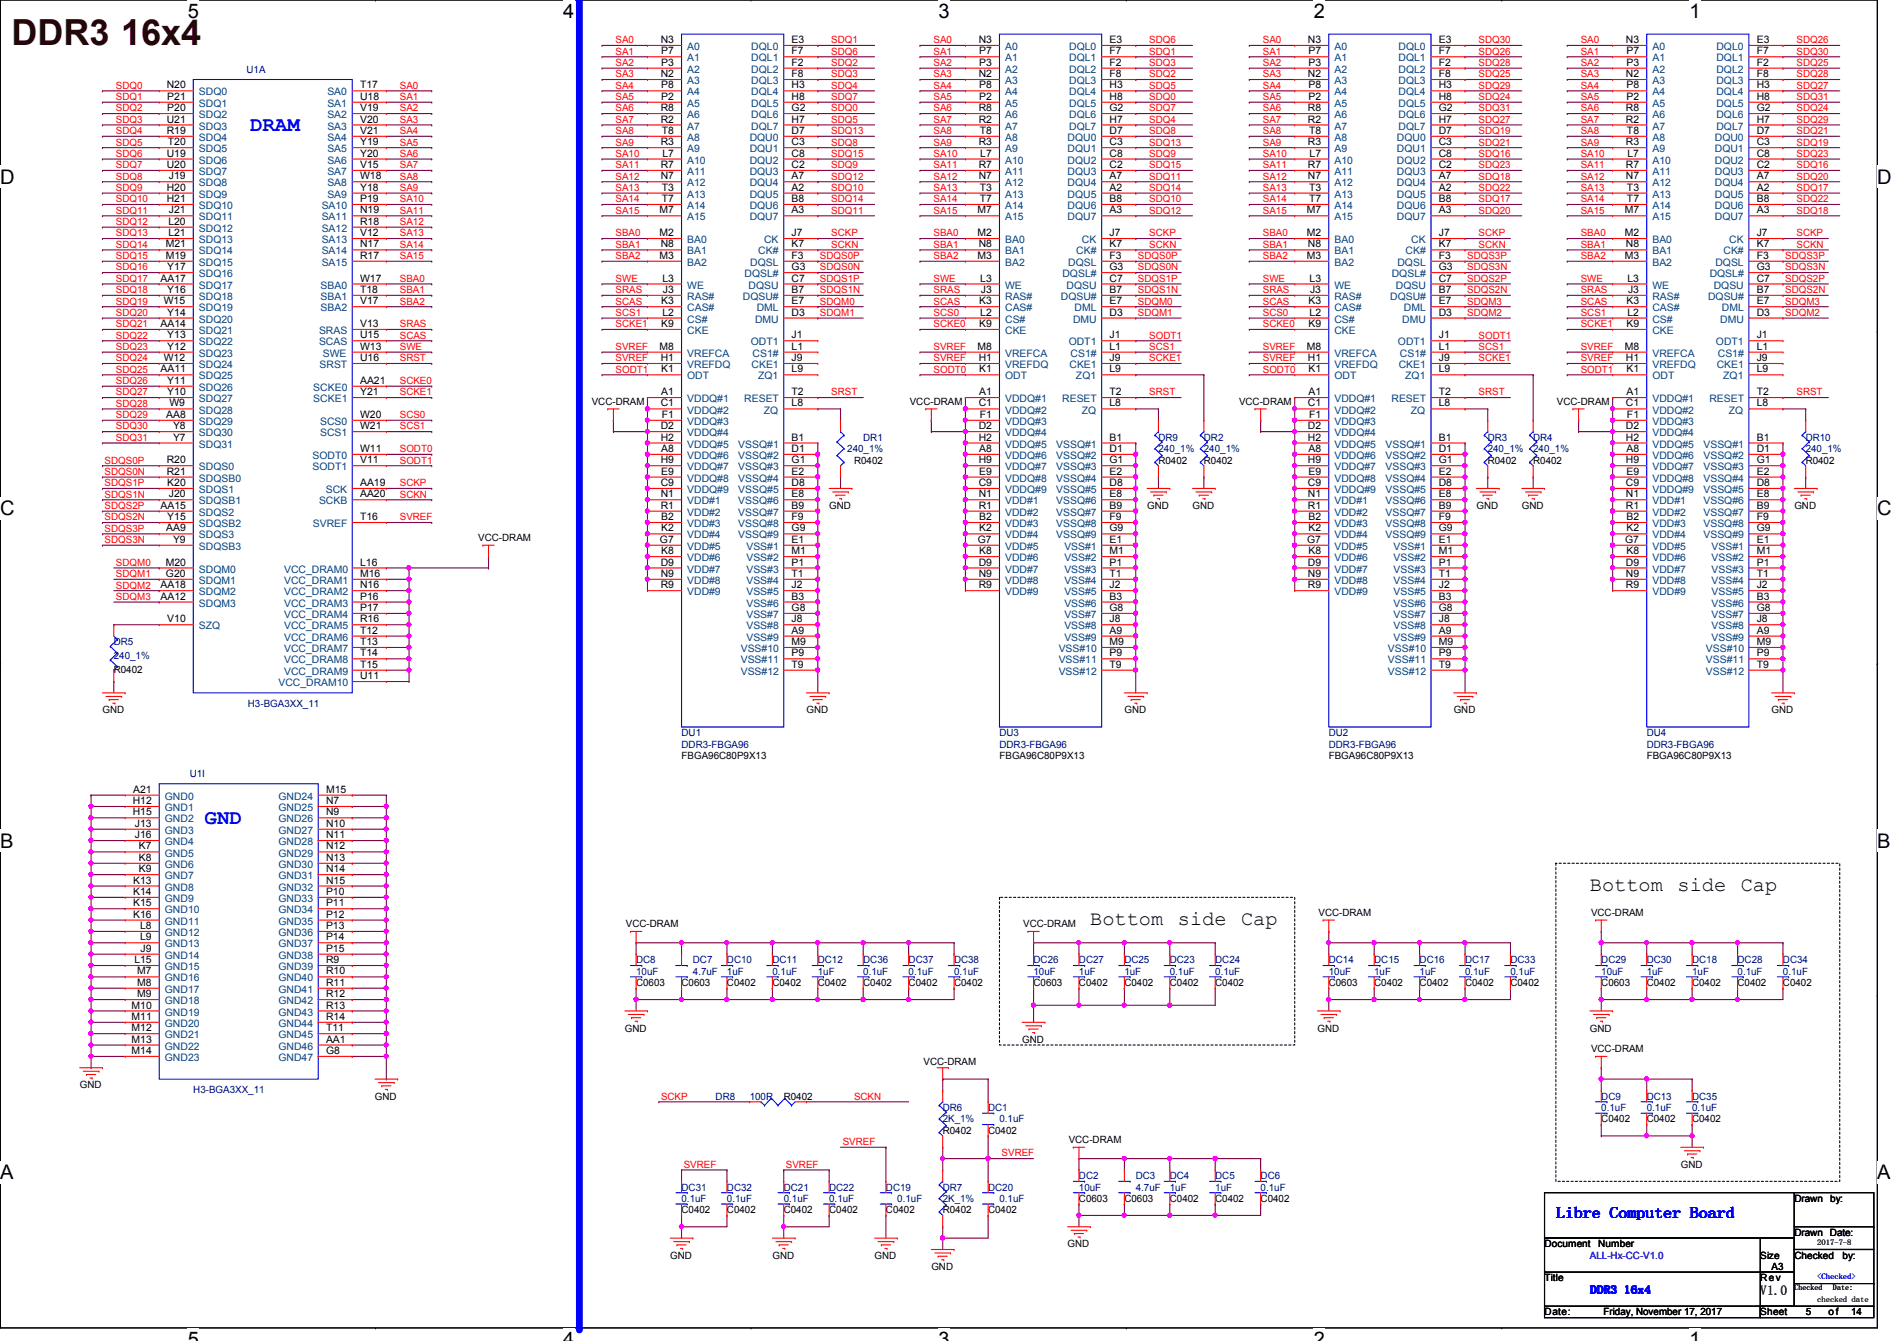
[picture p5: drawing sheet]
<svg xmlns="http://www.w3.org/2000/svg" width="297mm" height="210mm" viewBox="0 0 297 210" stroke-linecap="round" stroke-linejoin="round" font-family="sans-serif">
<defs><g id="words">
<text font-size="5.6" fill="#400000" x="1.8" y="7">DDR3 16x4</text>
<g font-size="3.3" fill="#00f">
<text x="39.2" y="20.5">DRAM</text>
<text x="32" y="128.9">GND</text>
</g>
<g font-size="3.2">
<text x="249" y="139.4">Bottom</text>
<text x="262.7" y="139.4">side</text>
<text x="272.6" y="139.4">Cap</text>
<text x="170.7" y="144.7">Bottom</text>
<text x="184.4" y="144.7">side</text>
<text x="194.3" y="144.7">Cap</text>
</g>
<g font-size="3.1">
<text x="29.4" y="2.8">5</text>
<text x="88.2" y="2.8">4</text>
<text x="147" y="2.8">3</text>
<text x="205.7" y="2.8">2</text>
<text x="264.5" y="2.8">1</text>
<text x="0" y="28.7">D</text>
<text x="294" y="28.7">D</text>
<text x="0" y="80.7">C</text>
<text x="294" y="80.7">C</text>
<text x="0" y="132.7">B</text>
<text x="294" y="132.7">B</text>
<text x="0" y="184.6">A</text>
<text x="294" y="184.6">A</text>
<text x="29.4" y="210.7">5</text>
<text x="88.2" y="210.7">4</text>
<text x="147" y="210.7">3</text>
<text x="205.7" y="210.7">2</text>
<text x="264.5" y="210.7">1</text>
</g>
<text font-size="2.5" fill="#00f" x="243.7" y="190.6">Libre Computer Board</text>
<text font-size="2.1" fill="#008000" x="275.6" y="202.7">V1.0</text>
<text font-size="1.7" fill="#00f" x="249" y="202.4">DDR3 16x4</text>
<g font-size="1.6" fill="#000080">
<text x="38.6" y="11.4">U1A</text>
<text x="132.7" y="70.8">240_1%</text>
<text x="135.2" y="69">DR1</text>
<text x="181.4" y="69">DR9</text>
<text x="181.4" y="70.8">240_1%</text>
<text x="188.5" y="69">DR2</text>
<text x="188.5" y="70.8">240_1%</text>
<text x="233" y="69">DR3</text>
<text x="233" y="70.8">240_1%</text>
<text x="240.1" y="69">DR4</text>
<text x="240.1" y="70.8">240_1%</text>
<text x="282.7" y="69">DR10</text>
<text x="282.7" y="70.8">240_1%</text>
<text x="17.8" y="101">DR5</text>
<text x="17.8" y="103.1">240_1%</text>
<text x="38.8" y="110.6">H3-BGA3XX_11</text>
<text x="106.7" y="115.2">DU1</text>
<text x="106.7" y="117">DDR3-FBGA96</text>
<text x="156.5" y="115.2">DU3</text>
<text x="156.5" y="117">DDR3-FBGA96</text>
<text x="208.1" y="115.2">DU2</text>
<text x="208.1" y="117">DDR3-FBGA96</text>
<text x="257.8" y="115.2">DU4</text>
<text x="257.8" y="117">DDR3-FBGA96</text>
<text x="29.7" y="121.6">U1I</text>
<text x="99.6" y="150.8">DC8</text>
<text x="99.6" y="152.6">10uF</text>
<text x="108.5" y="150.8">DC7</text>
<text x="108.5" y="152.6">4.7uF</text>
<text x="113.8" y="150.8">DC10</text>
<text x="113.8" y="152.6">1uF</text>
<text x="120.9" y="150.8">DC11</text>
<text x="120.9" y="152.6">0.1uF</text>
<text x="128.1" y="150.8">DC12</text>
<text x="128.1" y="152.6">1uF</text>
<text x="135.2" y="150.8">DC36</text>
<text x="135.2" y="152.6">0.1uF</text>
<text x="142.3" y="150.8">DC37</text>
<text x="142.3" y="152.6">0.1uF</text>
<text x="149.4" y="150.8">DC38</text>
<text x="149.4" y="152.6">0.1uF</text>
<text x="161.8" y="150.8">DC26</text>
<text x="161.8" y="152.6">10uF</text>
<text x="168.9" y="150.8">DC27</text>
<text x="168.9" y="152.6">1uF</text>
<text x="176.1" y="150.8">DC25</text>
<text x="176.1" y="152.6">1uF</text>
<text x="183.2" y="150.8">DC23</text>
<text x="183.2" y="152.6">0.1uF</text>
<text x="190.3" y="150.8">DC24</text>
<text x="190.3" y="152.6">0.1uF</text>
<text x="208.1" y="150.8">DC14</text>
<text x="208.1" y="152.6">10uF</text>
<text x="215.2" y="150.8">DC15</text>
<text x="215.2" y="152.6">1uF</text>
<text x="222.3" y="150.8">DC16</text>
<text x="222.3" y="152.6">1uF</text>
<text x="229.4" y="150.8">DC17</text>
<text x="229.4" y="152.6">0.1uF</text>
<text x="236.5" y="150.8">DC33</text>
<text x="236.5" y="152.6">0.1uF</text>
<text x="250.7" y="150.8">DC29</text>
<text x="250.7" y="152.6">10uF</text>
<text x="257.8" y="150.8">DC30</text>
<text x="257.8" y="152.6">1uF</text>
<text x="265" y="150.8">DC18</text>
<text x="265" y="152.6">1uF</text>
<text x="272.1" y="150.8">DC28</text>
<text x="272.1" y="152.6">0.1uF</text>
<text x="279.2" y="150.8">DC34</text>
<text x="279.2" y="152.6">0.1uF</text>
<text x="30.3" y="171.1">H3-BGA3XX_11</text>
<text x="112.1" y="172.1">DR8</text>
<text x="117.4" y="172.1">100R</text>
<text x="147.6" y="173.9">DR6</text>
<text x="154.7" y="173.9">DC1</text>
<text x="250.7" y="172.1">DC9</text>
<text x="250.7" y="173.9">0.1uF</text>
<text x="257.8" y="172.1">DC13</text>
<text x="257.8" y="173.9">0.1uF</text>
<text x="265" y="172.1">DC35</text>
<text x="265" y="173.9">0.1uF</text>
<text x="147.6" y="175.7">2K_1%</text>
<text x="156.5" y="175.7">0.1uF</text>
<text x="168.9" y="184.6">DC2</text>
<text x="177.8" y="184.6">DC3</text>
<text x="183.2" y="184.6">DC4</text>
<text x="190.3" y="184.6">DC5</text>
<text x="197.4" y="184.6">DC6</text>
<text x="106.7" y="186.4">DC31</text>
<text x="106.7" y="188.1">0.1uF</text>
<text x="113.8" y="186.4">DC32</text>
<text x="113.8" y="188.1">0.1uF</text>
<text x="122.7" y="186.4">DC21</text>
<text x="122.7" y="188.1">0.1uF</text>
<text x="129.8" y="186.4">DC22</text>
<text x="129.8" y="188.1">0.1uF</text>
<text x="138.7" y="186.4">DC19</text>
<text x="140.5" y="188.1">0.1uF</text>
<text x="147.6" y="186.4">DR7</text>
<text x="147.6" y="188.1">2K_1%</text>
<text x="154.7" y="186.4">DC20</text>
<text x="156.5" y="188.1">0.1uF</text>
<text x="168.9" y="186.4">10uF</text>
<text x="177.8" y="186.4">4.7uF</text>
<text x="183.2" y="186.4">1uF</text>
<text x="190.3" y="186.4">1uF</text>
<text x="197.4" y="186.4">0.1uF</text>
</g>
<g font-size="1.6" fill="#f00">
<text x="96.4" y="8.6">SA1</text>
<text x="96.4" y="6.8">SA0</text>
<text x="96.4" y="10.3">SA2</text>
<text x="130.2" y="8.6">SDQ6</text>
<text x="130.2" y="6.8">SDQ1</text>
<text x="130.2" y="10.3">SDQ2</text>
<text x="146.2" y="10.3">SA2</text>
<text x="146.2" y="8.6">SA1</text>
<text x="146.2" y="6.8">SA0</text>
<text x="180" y="8.6">SDQ1</text>
<text x="180" y="10.3">SDQ3</text>
<text x="180" y="6.8">SDQ6</text>
<text x="197.7" y="8.6">SA1</text>
<text x="197.7" y="6.8">SA0</text>
<text x="197.7" y="10.3">SA2</text>
<text x="231.5" y="10.3">SDQ28</text>
<text x="231.5" y="6.8">SDQ30</text>
<text x="231.5" y="8.6">SDQ26</text>
<text x="247.5" y="10.3">SA2</text>
<text x="247.5" y="8.6">SA1</text>
<text x="247.5" y="6.8">SA0</text>
<text x="281.3" y="8.6">SDQ30</text>
<text x="281.3" y="6.8">SDQ26</text>
<text x="281.3" y="10.3">SDQ25</text>
<text x="18.2" y="13.9">SDQ0</text>
<text x="18.2" y="15.7">SDQ1</text>
<text x="18.2" y="17.4">SDQ2</text>
<text x="62.6" y="13.9">SA0</text>
<text x="62.6" y="15.7">SA1</text>
<text x="62.6" y="17.4">SA2</text>
<text x="96.4" y="13.9">SA4</text>
<text x="96.4" y="12.1">SA3</text>
<text x="96.4" y="17.4">SA6</text>
<text x="96.4" y="15.7">SA5</text>
<text x="130.2" y="17.4">SDQ0</text>
<text x="130.2" y="15.7">SDQ7</text>
<text x="130.2" y="13.9">SDQ4</text>
<text x="130.2" y="12.1">SDQ3</text>
<text x="146.2" y="13.9">SA4</text>
<text x="146.2" y="12.1">SA3</text>
<text x="146.2" y="17.4">SA6</text>
<text x="146.2" y="15.7">SA5</text>
<text x="180" y="15.7">SDQ0</text>
<text x="180" y="17.4">SDQ7</text>
<text x="180" y="12.1">SDQ2</text>
<text x="180" y="13.9">SDQ5</text>
<text x="197.7" y="17.4">SA6</text>
<text x="197.7" y="15.7">SA5</text>
<text x="197.7" y="13.9">SA4</text>
<text x="197.7" y="12.1">SA3</text>
<text x="231.5" y="13.9">SDQ29</text>
<text x="231.5" y="15.7">SDQ24</text>
<text x="231.5" y="12.1">SDQ25</text>
<text x="231.5" y="17.4">SDQ31</text>
<text x="247.5" y="15.7">SA5</text>
<text x="247.5" y="13.9">SA4</text>
<text x="247.5" y="12.1">SA3</text>
<text x="247.5" y="17.4">SA6</text>
<text x="281.3" y="17.4">SDQ24</text>
<text x="281.3" y="15.7">SDQ31</text>
<text x="281.3" y="13.9">SDQ27</text>
<text x="281.3" y="12.1">SDQ28</text>
<text x="18.2" y="19.2">SDQ3</text>
<text x="18.2" y="21">SDQ4</text>
<text x="18.2" y="22.8">SDQ5</text>
<text x="62.6" y="19.2">SA3</text>
<text x="62.6" y="21">SA4</text>
<text x="62.6" y="22.8">SA5</text>
<text x="96.4" y="22.8">SA9</text>
<text x="96.4" y="21">SA8</text>
<text x="96.4" y="19.2">SA7</text>
<text x="130.2" y="22.8">SDQ8</text>
<text x="130.2" y="19.2">SDQ5</text>
<text x="130.2" y="21">SDQ13</text>
<text x="146.2" y="22.8">SA9</text>
<text x="146.2" y="21">SA8</text>
<text x="146.2" y="19.2">SA7</text>
<text x="180" y="19.2">SDQ4</text>
<text x="180" y="22.8">SDQ13</text>
<text x="180" y="21">SDQ8</text>
<text x="197.7" y="22.8">SA9</text>
<text x="197.7" y="21">SA8</text>
<text x="197.7" y="19.2">SA7</text>
<text x="231.5" y="21">SDQ19</text>
<text x="231.5" y="19.2">SDQ27</text>
<text x="231.5" y="22.8">SDQ21</text>
<text x="247.5" y="22.8">SA9</text>
<text x="247.5" y="21">SA8</text>
<text x="247.5" y="19.2">SA7</text>
<text x="281.3" y="22.8">SDQ19</text>
<text x="281.3" y="21">SDQ21</text>
<text x="281.3" y="19.2">SDQ29</text>
<text x="18.2" y="24.6">SDQ6</text>
<text x="18.2" y="26.3">SDQ7</text>
<text x="18.2" y="28.1">SDQ8</text>
<text x="18.2" y="29.9">SDQ9</text>
<text x="62.6" y="24.6">SA6</text>
<text x="62.6" y="26.3">SA7</text>
<text x="62.6" y="28.1">SA8</text>
<text x="62.6" y="29.9">SA9</text>
<text x="96.4" y="29.9">SA13</text>
<text x="96.4" y="28.1">SA12</text>
<text x="96.4" y="26.3">SA11</text>
<text x="96.4" y="24.6">SA10</text>
<text x="130.2" y="28.1">SDQ12</text>
<text x="130.2" y="26.3">SDQ9</text>
<text x="130.2" y="24.6">SDQ15</text>
<text x="130.2" y="29.9">SDQ10</text>
<text x="146.2" y="24.6">SA10</text>
<text x="146.2" y="29.9">SA13</text>
<text x="146.2" y="28.1">SA12</text>
<text x="146.2" y="26.3">SA11</text>
<text x="180" y="24.6">SDQ9</text>
<text x="180" y="26.3">SDQ15</text>
<text x="180" y="29.9">SDQ14</text>
<text x="180" y="28.1">SDQ11</text>
<text x="197.7" y="26.3">SA11</text>
<text x="197.7" y="24.6">SA10</text>
<text x="197.7" y="29.9">SA13</text>
<text x="197.7" y="28.1">SA12</text>
<text x="231.5" y="29.9">SDQ22</text>
<text x="231.5" y="24.6">SDQ16</text>
<text x="231.5" y="26.3">SDQ23</text>
<text x="231.5" y="28.1">SDQ18</text>
<text x="247.5" y="24.6">SA10</text>
<text x="247.5" y="29.9">SA13</text>
<text x="247.5" y="28.1">SA12</text>
<text x="247.5" y="26.3">SA11</text>
<text x="281.3" y="26.3">SDQ16</text>
<text x="281.3" y="24.6">SDQ23</text>
<text x="281.3" y="29.9">SDQ17</text>
<text x="281.3" y="28.1">SDQ20</text>
<text x="18.2" y="31.7">SDQ10</text>
<text x="18.2" y="33.4">SDQ11</text>
<text x="18.2" y="35.2">SDQ12</text>
<text x="62.6" y="31.7">SA10</text>
<text x="62.6" y="33.4">SA11</text>
<text x="62.6" y="35.2">SA12</text>
<text x="96.4" y="31.7">SA14</text>
<text x="96.4" y="33.4">SA15</text>
<text x="130.2" y="31.7">SDQ14</text>
<text x="130.2" y="33.4">SDQ11</text>
<text x="146.2" y="33.4">SA15</text>
<text x="146.2" y="31.7">SA14</text>
<text x="180" y="33.4">SDQ12</text>
<text x="180" y="31.7">SDQ10</text>
<text x="197.7" y="33.4">SA15</text>
<text x="197.7" y="31.7">SA14</text>
<text x="231.5" y="33.4">SDQ20</text>
<text x="231.5" y="31.7">SDQ17</text>
<text x="247.5" y="33.4">SA15</text>
<text x="247.5" y="31.7">SA14</text>
<text x="281.3" y="33.4">SDQ18</text>
<text x="281.3" y="31.7">SDQ22</text>
<text x="18.2" y="37">SDQ13</text>
<text x="18.2" y="38.8">SDQ14</text>
<text x="18.2" y="40.6">SDQ15</text>
<text x="62.6" y="37">SA13</text>
<text x="62.6" y="38.8">SA14</text>
<text x="62.6" y="40.6">SA15</text>
<text x="96.4" y="40.6">SBA2</text>
<text x="96.4" y="38.8">SBA1</text>
<text x="96.4" y="37">SBA0</text>
<text x="128.4" y="40.6">SDQS0P</text>
<text x="130.2" y="38.8">SCKN</text>
<text x="130.2" y="37">SCKP</text>
<text x="146.2" y="40.6">SBA2</text>
<text x="146.2" y="38.8">SBA1</text>
<text x="146.2" y="37">SBA0</text>
<text x="178.2" y="40.6">SDQS0P</text>
<text x="180" y="38.8">SCKN</text>
<text x="180" y="37">SCKP</text>
<text x="197.7" y="38.8">SBA1</text>
<text x="197.7" y="37">SBA0</text>
<text x="197.7" y="40.6">SBA2</text>
<text x="229.7" y="40.6">SDQS3P</text>
<text x="231.5" y="38.8">SCKN</text>
<text x="231.5" y="37">SCKP</text>
<text x="247.5" y="40.6">SBA2</text>
<text x="247.5" y="38.8">SBA1</text>
<text x="247.5" y="37">SBA0</text>
<text x="279.5" y="40.6">SDQS3P</text>
<text x="281.3" y="38.8">SCKN</text>
<text x="281.3" y="37">SCKP</text>
<text x="18.2" y="42.3">SDQ16</text>
<text x="18.2" y="44.1">SDQ17</text>
<text x="18.2" y="45.9">SDQ18</text>
<text x="18.2" y="47.7">SDQ19</text>
<text x="62.6" y="44.1">SBA0</text>
<text x="62.6" y="45.9">SBA1</text>
<text x="62.6" y="47.7">SBA2</text>
<text x="96.4" y="47.7">SCAS</text>
<text x="96.4" y="44.1">SWE</text>
<text x="96.4" y="45.9">SRAS</text>
<text x="128.4" y="47.7">SDQM0</text>
<text x="128.4" y="45.9">SDQS1N</text>
<text x="128.4" y="44.1">SDQS1P</text>
<text x="128.4" y="42.3">SDQS0N</text>
<text x="146.2" y="45.9">SRAS</text>
<text x="146.2" y="47.7">SCAS</text>
<text x="146.2" y="44.1">SWE</text>
<text x="178.2" y="44.1">SDQS1P</text>
<text x="178.2" y="42.3">SDQS0N</text>
<text x="178.2" y="47.7">SDQM0</text>
<text x="178.2" y="45.9">SDQS1N</text>
<text x="197.7" y="44.1">SWE</text>
<text x="197.7" y="45.9">SRAS</text>
<text x="197.7" y="47.7">SCAS</text>
<text x="229.7" y="47.7">SDQM3</text>
<text x="229.7" y="45.9">SDQS2N</text>
<text x="229.7" y="44.1">SDQS2P</text>
<text x="229.7" y="42.3">SDQS3N</text>
<text x="247.5" y="45.9">SRAS</text>
<text x="247.5" y="47.7">SCAS</text>
<text x="247.5" y="44.1">SWE</text>
<text x="279.5" y="42.3">SDQS3N</text>
<text x="279.5" y="47.7">SDQM3</text>
<text x="279.5" y="45.9">SDQS2N</text>
<text x="279.5" y="44.1">SDQS2P</text>
<text x="18.2" y="49.4">SDQ20</text>
<text x="18.2" y="51.2">SDQ21</text>
<text x="18.2" y="53">SDQ22</text>
<text x="62.6" y="51.2">SRAS</text>
<text x="62.6" y="53">SCAS</text>
<text x="96.4" y="51.2">SCKE1</text>
<text x="96.4" y="49.4">SCS1</text>
<text x="128.4" y="49.4">SDQM1</text>
<text x="146.2" y="49.4">SCS0</text>
<text x="146.2" y="51.2">SCKE0</text>
<text x="178.2" y="49.4">SDQM1</text>
<text x="180" y="53">SODT1</text>
<text x="197.7" y="51.2">SCKE0</text>
<text x="197.7" y="49.4">SCS0</text>
<text x="229.7" y="49.4">SDQM2</text>
<text x="231.5" y="53">SODT1</text>
<text x="247.5" y="51.2">SCKE1</text>
<text x="247.5" y="49.4">SCS1</text>
<text x="279.5" y="49.4">SDQM2</text>
<text x="18.2" y="54.8">SDQ23</text>
<text x="18.2" y="56.6">SDQ24</text>
<text x="18.2" y="58.3">SDQ25</text>
<text x="62.6" y="54.8">SWE</text>
<text x="62.6" y="56.6">SRST</text>
<text x="96.4" y="56.6">SVREF</text>
<text x="96.4" y="54.8">SVREF</text>
<text x="96.4" y="58.3">SODT1</text>
<text x="146.2" y="56.6">SVREF</text>
<text x="146.2" y="54.8">SVREF</text>
<text x="146.2" y="58.3">SODT0</text>
<text x="180" y="54.8">SCS1</text>
<text x="180" y="56.6">SCKE1</text>
<text x="197.7" y="56.6">SVREF</text>
<text x="197.7" y="54.8">SVREF</text>
<text x="197.7" y="58.3">SODT0</text>
<text x="231.5" y="54.8">SCS1</text>
<text x="231.5" y="56.6">SCKE1</text>
<text x="247.5" y="58.3">SODT1</text>
<text x="247.5" y="56.6">SVREF</text>
<text x="247.5" y="54.8">SVREF</text>
<text x="18.2" y="60.1">SDQ26</text>
<text x="18.2" y="61.9">SDQ27</text>
<text x="18.2" y="63.7">SDQ28</text>
<text x="18.2" y="65.4">SDQ29</text>
<text x="62.6" y="60.1">SCKE0</text>
<text x="62.6" y="61.9">SCKE1</text>
<text x="62.6" y="65.4">SCS0</text>
<text x="130.2" y="61.9">SRST</text>
<text x="180" y="61.9">SRST</text>
<text x="231.5" y="61.9">SRST</text>
<text x="281.3" y="61.9">SRST</text>
<text x="18.2" y="67.2">SDQ30</text>
<text x="18.2" y="69">SDQ31</text>
<text x="62.6" y="67.2">SCS1</text>
<text x="62.6" y="70.8">SODT0</text>
<text x="16.4" y="72.6">SDQS0P</text>
<text x="16.4" y="74.3">SDQS0N</text>
<text x="16.4" y="76.1">SDQS1P</text>
<text x="16.4" y="77.9">SDQS1N</text>
<text x="62.6" y="72.6">SODT1</text>
<text x="62.6" y="76.1">SCKP</text>
<text x="62.6" y="77.9">SCKN</text>
<text x="16.4" y="83.2">SDQS3P</text>
<text x="16.4" y="79.7">SDQS2P</text>
<text x="16.4" y="81.4">SDQS2N</text>
<text x="62.6" y="81.4">SVREF</text>
<text x="16.4" y="85">SDQS3N</text>
<text x="18.2" y="88.6">SDQM0</text>
<text x="18.2" y="92.1">SDQM2</text>
<text x="18.2" y="93.9">SDQM3</text>
<text x="18.2" y="90.3">SDQM1</text>
<text x="103.5" y="172.1">SCKP</text>
<text x="133.7" y="172.1">SCKN</text>
<text x="131.9" y="179.2">SVREF</text>
<text x="107.1" y="182.8">SVREF</text>
<text x="123.1" y="182.8">SVREF</text>
<text x="156.8" y="181">SVREF</text>
</g>
<g font-size="1.6">
<text x="103.5" y="6.7">N3</text>
<text x="103.5" y="8.5">P7</text>
<text x="103.5" y="10.3">P3</text>
<text x="123.9" y="6.7">E3</text>
<text x="123.9" y="8.5">F7</text>
<text x="123.9" y="10.3">F2</text>
<text x="153.2" y="6.7">N3</text>
<text x="153.3" y="8.5">P7</text>
<text x="153.3" y="10.3">P3</text>
<text x="173.7" y="6.7">E3</text>
<text x="173.7" y="8.5">F7</text>
<text x="173.7" y="10.3">F2</text>
<text x="204.8" y="6.7">N3</text>
<text x="204.9" y="8.5">P7</text>
<text x="204.9" y="10.3">P3</text>
<text x="225.3" y="6.7">E3</text>
<text x="225.3" y="8.5">F7</text>
<text x="225.3" y="10.3">F2</text>
<text x="254.6" y="6.7">N3</text>
<text x="254.7" y="8.5">P7</text>
<text x="254.7" y="10.3">P3</text>
<text x="275.1" y="6.7">E3</text>
<text x="275.1" y="8.5">F7</text>
<text x="275.1" y="10.3">F2</text>
<text x="26.1" y="13.8">N20</text>
<text x="26.2" y="15.6">P21</text>
<text x="26.2" y="17.4">P20</text>
<text x="56.4" y="13.8">T17</text>
<text x="56.4" y="15.6">U18</text>
<text x="56.4" y="17.4">V19</text>
<text x="103.5" y="12.1">N2</text>
<text x="103.5" y="17.4">R8</text>
<text x="103.5" y="13.8">P8</text>
<text x="103.5" y="15.6">P2</text>
<text x="123.9" y="12.1">F8</text>
<text x="123.9" y="13.8">H3</text>
<text x="123.9" y="15.6">H8</text>
<text x="123.9" y="17.4">G2</text>
<text x="153.2" y="12.1">N2</text>
<text x="153.2" y="17.4">R8</text>
<text x="153.3" y="13.8">P8</text>
<text x="153.3" y="15.6">P2</text>
<text x="173.7" y="12.1">F8</text>
<text x="173.7" y="13.8">H3</text>
<text x="173.7" y="15.6">H8</text>
<text x="173.7" y="17.4">G2</text>
<text x="204.8" y="12.1">N2</text>
<text x="204.8" y="17.4">R8</text>
<text x="204.9" y="13.8">P8</text>
<text x="204.9" y="15.6">P2</text>
<text x="225.3" y="12.1">F8</text>
<text x="225.3" y="13.8">H3</text>
<text x="225.3" y="15.6">H8</text>
<text x="225.3" y="17.4">G2</text>
<text x="254.6" y="12.1">N2</text>
<text x="254.6" y="17.4">R8</text>
<text x="254.7" y="13.8">P8</text>
<text x="254.7" y="15.6">P2</text>
<text x="275.1" y="12.1">F8</text>
<text x="275.1" y="13.8">H3</text>
<text x="275.1" y="15.6">H8</text>
<text x="275.1" y="17.4">G2</text>
<text x="26.1" y="19.2">U21</text>
<text x="26.1" y="21">R19</text>
<text x="26.3" y="22.7">T20</text>
<text x="56.4" y="19.2">V20</text>
<text x="56.4" y="21">V21</text>
<text x="56.4" y="22.7">Y19</text>
<text x="103.5" y="19.2">R2</text>
<text x="103.5" y="22.7">R3</text>
<text x="103.6" y="21">T8</text>
<text x="123.9" y="19.2">H7</text>
<text x="123.9" y="21">D7</text>
<text x="123.9" y="22.7">C3</text>
<text x="153.2" y="19.2">R2</text>
<text x="153.2" y="22.7">R3</text>
<text x="153.4" y="21">T8</text>
<text x="173.7" y="19.2">H7</text>
<text x="173.7" y="21">D7</text>
<text x="173.7" y="22.7">C3</text>
<text x="204.8" y="19.2">R2</text>
<text x="204.8" y="22.7">R3</text>
<text x="205" y="21">T8</text>
<text x="225.3" y="19.2">H7</text>
<text x="225.3" y="21">D7</text>
<text x="225.3" y="22.7">C3</text>
<text x="254.6" y="19.2">R2</text>
<text x="254.6" y="22.7">R3</text>
<text x="254.8" y="21">T8</text>
<text x="275.1" y="19.2">H7</text>
<text x="275.1" y="21">D7</text>
<text x="275.1" y="22.7">C3</text>
<text x="26.1" y="24.5">U19</text>
<text x="26.1" y="26.3">U20</text>
<text x="26.1" y="29.8">H20</text>
<text x="26.5" y="28.1">J19</text>
<text x="56.4" y="24.5">Y20</text>
<text x="56.4" y="26.3">V15</text>
<text x="56.4" y="28.1">W18</text>
<text x="56.4" y="29.8">Y18</text>
<text x="103.5" y="26.3">R7</text>
<text x="103.5" y="28.1">N7</text>
<text x="103.6" y="29.8">T3</text>
<text x="103.7" y="24.5">L7</text>
<text x="123.9" y="24.5">C8</text>
<text x="123.9" y="26.3">C2</text>
<text x="123.9" y="28.1">A7</text>
<text x="123.9" y="29.8">A2</text>
<text x="153.2" y="26.3">R7</text>
<text x="153.2" y="28.1">N7</text>
<text x="153.4" y="29.8">T3</text>
<text x="153.5" y="24.5">L7</text>
<text x="173.7" y="24.5">C8</text>
<text x="173.7" y="26.3">C2</text>
<text x="173.7" y="28.1">A7</text>
<text x="173.7" y="29.8">A2</text>
<text x="204.8" y="26.3">R7</text>
<text x="204.8" y="28.1">N7</text>
<text x="205" y="29.8">T3</text>
<text x="205.1" y="24.5">L7</text>
<text x="225.3" y="24.5">C8</text>
<text x="225.3" y="26.3">C2</text>
<text x="225.3" y="28.1">A7</text>
<text x="225.3" y="29.8">A2</text>
<text x="254.6" y="26.3">R7</text>
<text x="254.6" y="28.1">N7</text>
<text x="254.8" y="29.8">T3</text>
<text x="254.8" y="24.5">L7</text>
<text x="275.1" y="24.5">C8</text>
<text x="275.1" y="26.3">C2</text>
<text x="275.1" y="28.1">A7</text>
<text x="275.1" y="29.8">A2</text>
<text x="26.1" y="31.6">H21</text>
<text x="26.4" y="35.2">L20</text>
<text x="26.5" y="33.4">J21</text>
<text x="56.4" y="31.6">P19</text>
<text x="56.4" y="33.4">N19</text>
<text x="56.4" y="35.2">R18</text>
<text x="103.3" y="33.4">M7</text>
<text x="103.6" y="31.6">T7</text>
<text x="123.9" y="31.6">B8</text>
<text x="123.9" y="33.4">A3</text>
<text x="153.1" y="33.4">M7</text>
<text x="153.4" y="31.6">T7</text>
<text x="173.7" y="31.6">B8</text>
<text x="173.7" y="33.4">A3</text>
<text x="204.6" y="33.4">M7</text>
<text x="205" y="31.6">T7</text>
<text x="225.3" y="31.6">B8</text>
<text x="225.3" y="33.4">A3</text>
<text x="254.4" y="33.4">M7</text>
<text x="254.8" y="31.6">T7</text>
<text x="275.1" y="31.6">B8</text>
<text x="275.1" y="33.4">A3</text>
<text x="25.9" y="38.7">M21</text>
<text x="25.9" y="40.5">M19</text>
<text x="26.4" y="37">L21</text>
<text x="56.4" y="37">V12</text>
<text x="56.4" y="38.7">N17</text>
<text x="56.4" y="40.5">R17</text>
<text x="103.3" y="37">M2</text>
<text x="103.3" y="40.5">M3</text>
<text x="103.5" y="38.7">N8</text>
<text x="123.9" y="37">J7</text>
<text x="123.9" y="38.7">K7</text>
<text x="123.9" y="40.5">F3</text>
<text x="153.1" y="37">M2</text>
<text x="153.1" y="40.5">M3</text>
<text x="153.2" y="38.7">N8</text>
<text x="173.7" y="37">J7</text>
<text x="173.7" y="38.7">K7</text>
<text x="173.7" y="40.5">F3</text>
<text x="204.6" y="37">M2</text>
<text x="204.6" y="40.5">M3</text>
<text x="204.8" y="38.7">N8</text>
<text x="225.3" y="37">J7</text>
<text x="225.3" y="38.7">K7</text>
<text x="225.3" y="40.5">F3</text>
<text x="254.4" y="37">M2</text>
<text x="254.4" y="40.5">M3</text>
<text x="254.6" y="38.7">N8</text>
<text x="275.1" y="37">J7</text>
<text x="275.1" y="38.7">K7</text>
<text x="275.1" y="40.5">F3</text>
<text x="25.1" y="44.1">AA17</text>
<text x="25.7" y="47.6">W15</text>
<text x="26.2" y="42.3">Y17</text>
<text x="26.2" y="45.8">Y16</text>
<text x="56.4" y="44.1">W17</text>
<text x="56.4" y="45.8">T18</text>
<text x="56.4" y="47.6">V17</text>
<text x="103.5" y="47.6">K3</text>
<text x="103.7" y="44.1">L3</text>
<text x="103.8" y="45.8">J3</text>
<text x="123.9" y="42.3">G3</text>
<text x="123.9" y="44.1">C7</text>
<text x="123.9" y="45.8">B7</text>
<text x="123.9" y="47.6">E7</text>
<text x="153.3" y="47.6">K3</text>
<text x="153.5" y="44.1">L3</text>
<text x="153.6" y="45.8">J3</text>
<text x="173.7" y="42.3">G3</text>
<text x="173.7" y="44.1">C7</text>
<text x="173.7" y="45.8">B7</text>
<text x="173.7" y="47.6">E7</text>
<text x="204.9" y="47.6">K3</text>
<text x="205.1" y="44.1">L3</text>
<text x="205.1" y="45.8">J3</text>
<text x="225.3" y="42.3">G3</text>
<text x="225.3" y="44.1">C7</text>
<text x="225.3" y="45.8">B7</text>
<text x="225.3" y="47.6">E7</text>
<text x="254.7" y="47.6">K3</text>
<text x="254.8" y="44.1">L3</text>
<text x="254.9" y="45.8">J3</text>
<text x="275.1" y="42.3">G3</text>
<text x="275.1" y="44.1">C7</text>
<text x="275.1" y="45.8">B7</text>
<text x="275.1" y="47.6">E7</text>
<text x="25.1" y="51.2">AA14</text>
<text x="26.2" y="49.4">Y14</text>
<text x="26.2" y="53">Y13</text>
<text x="56.4" y="51.2">V13</text>
<text x="56.4" y="53">U15</text>
<text x="103.5" y="51.2">K9</text>
<text x="103.7" y="49.4">L2</text>
<text x="123.9" y="49.4">D3</text>
<text x="123.9" y="53">J1</text>
<text x="153.3" y="51.2">K9</text>
<text x="153.5" y="49.4">L2</text>
<text x="173.7" y="49.4">D3</text>
<text x="173.7" y="53">J1</text>
<text x="204.9" y="51.2">K9</text>
<text x="205.1" y="49.4">L2</text>
<text x="225.3" y="49.4">D3</text>
<text x="225.3" y="53">J1</text>
<text x="254.7" y="51.2">K9</text>
<text x="254.8" y="49.4">L2</text>
<text x="275.1" y="49.4">D3</text>
<text x="275.1" y="53">J1</text>
<text x="25.1" y="58.3">AA11</text>
<text x="25.7" y="56.5">W12</text>
<text x="26.2" y="54.7">Y12</text>
<text x="56.4" y="54.7">W13</text>
<text x="56.4" y="56.5">U16</text>
<text x="103.3" y="54.7">M8</text>
<text x="103.5" y="56.5">H1</text>
<text x="103.5" y="58.3">K1</text>
<text x="123.9" y="54.7">L1</text>
<text x="123.9" y="56.5">J9</text>
<text x="123.9" y="58.3">L9</text>
<text x="153.1" y="54.7">M8</text>
<text x="153.2" y="56.5">H1</text>
<text x="153.3" y="58.3">K1</text>
<text x="173.7" y="54.7">L1</text>
<text x="173.7" y="56.5">J9</text>
<text x="173.7" y="58.3">L9</text>
<text x="204.6" y="54.7">M8</text>
<text x="204.8" y="56.5">H1</text>
<text x="204.9" y="58.3">K1</text>
<text x="225.3" y="54.7">L1</text>
<text x="225.3" y="56.5">J9</text>
<text x="225.3" y="58.3">L9</text>
<text x="254.4" y="54.7">M8</text>
<text x="254.6" y="56.5">H1</text>
<text x="254.7" y="58.3">K1</text>
<text x="275.1" y="54.7">L1</text>
<text x="275.1" y="56.5">J9</text>
<text x="275.1" y="58.3">L9</text>
<text x="26" y="65.4">AA8</text>
<text x="26.2" y="60.1">Y11</text>
<text x="26.2" y="61.8">Y10</text>
<text x="26.5" y="63.6">W9</text>
<text x="56.4" y="60.1">AA21</text>
<text x="56.4" y="61.8">Y21</text>
<text x="56.4" y="65.4">W20</text>
<text x="92.7" y="63.3">VCC-DRAM</text>
<text x="103.5" y="63.6">C1</text>
<text x="103.5" y="61.8">A1</text>
<text x="103.6" y="65.4">F1</text>
<text x="123.9" y="63.6">L8</text>
<text x="123.9" y="61.8">T2</text>
<text x="142.4" y="63.3">VCC-DRAM</text>
<text x="153.2" y="63.6">C1</text>
<text x="153.3" y="61.8">A1</text>
<text x="153.4" y="65.4">F1</text>
<text x="173.7" y="63.6">L8</text>
<text x="173.7" y="61.8">T2</text>
<text x="194" y="63.3">VCC-DRAM</text>
<text x="204.8" y="63.6">C1</text>
<text x="204.9" y="61.8">A1</text>
<text x="205" y="65.4">F1</text>
<text x="225.3" y="63.6">L8</text>
<text x="225.3" y="61.8">T2</text>
<text x="243.8" y="63.3">VCC-DRAM</text>
<text x="254.6" y="63.6">C1</text>
<text x="254.7" y="61.8">A1</text>
<text x="254.8" y="65.4">F1</text>
<text x="275.1" y="63.6">L8</text>
<text x="275.1" y="61.8">T2</text>
<text x="27.1" y="67.2">Y8</text>
<text x="27.1" y="69">Y7</text>
<text x="56.4" y="67.2">W21</text>
<text x="56.4" y="70.7">W11</text>
<text x="103.5" y="67.2">D2</text>
<text x="103.5" y="69">H2</text>
<text x="103.5" y="70.7">A8</text>
<text x="123.9" y="69">B1</text>
<text x="123.9" y="70.7">D1</text>
<text x="153.2" y="67.2">D2</text>
<text x="153.2" y="69">H2</text>
<text x="153.3" y="70.7">A8</text>
<text x="173.7" y="69">B1</text>
<text x="173.7" y="70.7">D1</text>
<text x="204.8" y="67.2">D2</text>
<text x="204.8" y="69">H2</text>
<text x="204.9" y="70.7">A8</text>
<text x="225.3" y="69">B1</text>
<text x="225.3" y="70.7">D1</text>
<text x="254.6" y="67.2">D2</text>
<text x="254.6" y="69">H2</text>
<text x="254.7" y="70.7">A8</text>
<text x="275.1" y="69">B1</text>
<text x="275.1" y="70.7">D1</text>
<text x="26.1" y="72.5">R20</text>
<text x="26.1" y="74.3">R21</text>
<text x="26.2" y="76.1">K20</text>
<text x="26.5" y="77.9">J20</text>
<text x="56.4" y="76.1">AA19</text>
<text x="56.4" y="77.9">AA20</text>
<text x="56.4" y="72.5">V11</text>
<text x="103.5" y="72.5">H9</text>
<text x="103.5" y="76.1">C9</text>
<text x="103.5" y="77.9">N1</text>
<text x="103.5" y="74.3">E9</text>
<text x="123.9" y="72.5">G1</text>
<text x="123.9" y="74.3">E2</text>
<text x="123.9" y="76.1">D8</text>
<text x="123.9" y="77.9">E8</text>
<text x="133.7" y="72.6">R0402</text>
<text x="153.2" y="72.5">H9</text>
<text x="153.2" y="76.1">C9</text>
<text x="153.2" y="77.9">N1</text>
<text x="153.3" y="74.3">E9</text>
<text x="173.7" y="72.5">G1</text>
<text x="173.7" y="74.3">E2</text>
<text x="173.7" y="76.1">D8</text>
<text x="173.7" y="77.9">E8</text>
<text x="181.4" y="72.6">R0402</text>
<text x="188.5" y="72.6">R0402</text>
<text x="204.8" y="72.5">H9</text>
<text x="204.8" y="76.1">C9</text>
<text x="204.8" y="77.9">N1</text>
<text x="204.9" y="74.3">E9</text>
<text x="225.3" y="72.5">G1</text>
<text x="225.3" y="74.3">E2</text>
<text x="225.3" y="76.1">D8</text>
<text x="225.3" y="77.9">E8</text>
<text x="233" y="72.6">R0402</text>
<text x="240.1" y="72.6">R0402</text>
<text x="254.6" y="72.5">H9</text>
<text x="254.6" y="76.1">C9</text>
<text x="254.6" y="77.9">N1</text>
<text x="254.7" y="74.3">E9</text>
<text x="275.1" y="72.5">G1</text>
<text x="275.1" y="74.3">E2</text>
<text x="275.1" y="76.1">D8</text>
<text x="275.1" y="77.9">E8</text>
<text x="282.7" y="72.6">R0402</text>
<text x="25.1" y="79.6">AA15</text>
<text x="26" y="83.2">AA9</text>
<text x="26.2" y="81.4">Y15</text>
<text x="56.4" y="81.4">T16</text>
<text x="103.5" y="79.6">R1</text>
<text x="103.5" y="81.4">B2</text>
<text x="103.5" y="83.2">K2</text>
<text x="123.9" y="79.6">B9</text>
<text x="123.9" y="81.4">F9</text>
<text x="123.9" y="83.2">G9</text>
<text x="129.8" y="79.7">GND</text>
<text x="153.2" y="79.6">R1</text>
<text x="153.3" y="81.4">B2</text>
<text x="153.3" y="83.2">K2</text>
<text x="173.7" y="79.6">B9</text>
<text x="173.7" y="81.4">F9</text>
<text x="173.7" y="83.2">G9</text>
<text x="179.6" y="79.7">GND</text>
<text x="186.7" y="79.7">GND</text>
<text x="204.8" y="79.6">R1</text>
<text x="204.9" y="81.4">B2</text>
<text x="204.9" y="83.2">K2</text>
<text x="225.3" y="79.6">B9</text>
<text x="225.3" y="81.4">F9</text>
<text x="225.3" y="83.2">G9</text>
<text x="231.2" y="79.7">GND</text>
<text x="238.3" y="79.7">GND</text>
<text x="254.6" y="79.6">R1</text>
<text x="254.7" y="81.4">B2</text>
<text x="254.7" y="83.2">K2</text>
<text x="275.1" y="79.6">B9</text>
<text x="275.1" y="81.4">F9</text>
<text x="275.1" y="83.2">G9</text>
<text x="281" y="79.7">GND</text>
<text x="25.9" y="88.5">M20</text>
<text x="27.1" y="85">Y9</text>
<text x="56.4" y="88.5">L16</text>
<text x="74.9" y="84.7">VCC-DRAM</text>
<text x="103.3" y="85">G7</text>
<text x="103.5" y="88.5">D9</text>
<text x="103.5" y="86.7">K8</text>
<text x="123.9" y="85">E1</text>
<text x="123.9" y="86.7">M1</text>
<text x="123.9" y="88.5">P1</text>
<text x="153.1" y="85">G7</text>
<text x="153.2" y="88.5">D9</text>
<text x="153.3" y="86.7">K8</text>
<text x="173.7" y="85">E1</text>
<text x="173.7" y="86.7">M1</text>
<text x="173.7" y="88.5">P1</text>
<text x="204.7" y="85">G7</text>
<text x="204.8" y="88.5">D9</text>
<text x="204.9" y="86.7">K8</text>
<text x="225.3" y="85">E1</text>
<text x="225.3" y="86.7">M1</text>
<text x="225.3" y="88.5">P1</text>
<text x="254.5" y="85">G7</text>
<text x="254.6" y="88.5">D9</text>
<text x="254.7" y="86.7">K8</text>
<text x="275.1" y="85">E1</text>
<text x="275.1" y="86.7">M1</text>
<text x="275.1" y="88.5">P1</text>
<text x="25.1" y="92.1">AA18</text>
<text x="25.1" y="93.9">AA12</text>
<text x="26" y="90.3">G20</text>
<text x="56.4" y="90.3">M16</text>
<text x="56.4" y="92.1">N16</text>
<text x="56.4" y="93.9">P16</text>
<text x="56.4" y="95.6">P17</text>
<text x="103.5" y="90.3">N9</text>
<text x="103.5" y="92.1">R9</text>
<text x="123.9" y="90.3">T1</text>
<text x="123.9" y="92.1">J2</text>
<text x="123.9" y="93.9">B3</text>
<text x="123.9" y="95.6">G8</text>
<text x="153.2" y="90.3">N9</text>
<text x="153.2" y="92.1">R9</text>
<text x="173.7" y="90.3">T1</text>
<text x="173.7" y="92.1">J2</text>
<text x="173.7" y="93.9">B3</text>
<text x="173.7" y="95.6">G8</text>
<text x="204.8" y="90.3">N9</text>
<text x="204.8" y="92.1">R9</text>
<text x="225.3" y="90.3">T1</text>
<text x="225.3" y="92.1">J2</text>
<text x="225.3" y="93.9">B3</text>
<text x="225.3" y="95.6">G8</text>
<text x="254.6" y="90.3">N9</text>
<text x="254.6" y="92.1">R9</text>
<text x="275.1" y="90.3">T1</text>
<text x="275.1" y="92.1">J2</text>
<text x="275.1" y="93.9">B3</text>
<text x="275.1" y="95.6">G8</text>
<text x="26.2" y="97.4">V10</text>
<text x="56.4" y="97.4">R16</text>
<text x="56.4" y="99.2">T12</text>
<text x="56.4" y="101">T13</text>
<text x="123.9" y="97.4">J8</text>
<text x="123.9" y="99.2">A9</text>
<text x="123.9" y="101">M9</text>
<text x="173.7" y="97.4">J8</text>
<text x="173.7" y="99.2">A9</text>
<text x="173.7" y="101">M9</text>
<text x="225.3" y="97.4">J8</text>
<text x="225.3" y="99.2">A9</text>
<text x="225.3" y="101">M9</text>
<text x="275.1" y="97.4">J8</text>
<text x="275.1" y="99.2">A9</text>
<text x="275.1" y="101">M9</text>
<text x="17.8" y="105.3">R0402</text>
<text x="56.4" y="102.7">T14</text>
<text x="56.4" y="104.5">T15</text>
<text x="56.4" y="106.3">U11</text>
<text x="123.9" y="102.7">P9</text>
<text x="123.9" y="104.5">T9</text>
<text x="173.7" y="102.7">P9</text>
<text x="173.7" y="104.5">T9</text>
<text x="225.3" y="102.7">P9</text>
<text x="225.3" y="104.5">T9</text>
<text x="275.1" y="102.7">P9</text>
<text x="275.1" y="104.5">T9</text>
<text x="16" y="111.7">GND</text>
<text x="126.3" y="111.7">GND</text>
<text x="176.1" y="111.7">GND</text>
<text x="227.6" y="111.7">GND</text>
<text x="277.4" y="111.7">GND</text>
<text x="106.7" y="118.8">FBGA96C80P9X13</text>
<text x="156.5" y="118.8">FBGA96C80P9X13</text>
<text x="208.1" y="118.8">FBGA96C80P9X13</text>
<text x="257.8" y="118.8">FBGA96C80P9X13</text>
<text x="20.8" y="125.9">H12</text>
<text x="20.9" y="124.1">A21</text>
<text x="51.1" y="124.1">M15</text>
<text x="51.1" y="125.9">N7</text>
<text x="20.8" y="127.6">H15</text>
<text x="21.1" y="129.4">J13</text>
<text x="21.1" y="131.2">J16</text>
<text x="51.1" y="127.6">N9</text>
<text x="51.1" y="129.4">N10</text>
<text x="51.1" y="131.2">N11</text>
<text x="21.8" y="133">K7</text>
<text x="21.8" y="134.7">K8</text>
<text x="21.8" y="136.5">K9</text>
<text x="51.1" y="133">N12</text>
<text x="51.1" y="134.7">N13</text>
<text x="51.1" y="136.5">N14</text>
<text x="20.9" y="138.3">K13</text>
<text x="20.9" y="140.1">K14</text>
<text x="20.9" y="141.9">K15</text>
<text x="20.9" y="143.6">K16</text>
<text x="51.1" y="138.3">N15</text>
<text x="51.1" y="140.1">P10</text>
<text x="51.1" y="141.9">P11</text>
<text x="51.1" y="143.6">P12</text>
<text x="206.5" y="143.3">VCC-DRAM</text>
<text x="249.1" y="143.3">VCC-DRAM</text>
<text x="21.9" y="145.4">L8</text>
<text x="21.9" y="147.2">L9</text>
<text x="22" y="149">J9</text>
<text x="51.1" y="145.4">P13</text>
<text x="51.1" y="147.2">P14</text>
<text x="51.1" y="149">P15</text>
<text x="98" y="145.1">VCC-DRAM</text>
<text x="160.2" y="145.1">VCC-DRAM</text>
<text x="21" y="150.7">L15</text>
<text x="21.5" y="152.5">M7</text>
<text x="21.5" y="154.3">M8</text>
<text x="51.1" y="150.7">R9</text>
<text x="51.1" y="152.5">R10</text>
<text x="51.1" y="154.3">R11</text>
<text x="99.6" y="154.3">C0603</text>
<text x="106.7" y="154.3">C0603</text>
<text x="113.8" y="154.3">C0402</text>
<text x="120.9" y="154.3">C0402</text>
<text x="128.1" y="154.3">C0402</text>
<text x="135.2" y="154.3">C0402</text>
<text x="142.3" y="154.3">C0402</text>
<text x="149.4" y="154.3">C0402</text>
<text x="161.8" y="154.3">C0603</text>
<text x="168.9" y="154.3">C0402</text>
<text x="176.1" y="154.3">C0402</text>
<text x="183.2" y="154.3">C0402</text>
<text x="190.3" y="154.3">C0402</text>
<text x="208.1" y="154.3">C0603</text>
<text x="215.2" y="154.3">C0402</text>
<text x="222.3" y="154.3">C0402</text>
<text x="229.4" y="154.3">C0402</text>
<text x="236.5" y="154.3">C0402</text>
<text x="250.7" y="154.3">C0603</text>
<text x="257.8" y="154.3">C0402</text>
<text x="265" y="154.3">C0402</text>
<text x="272.1" y="154.3">C0402</text>
<text x="279.2" y="154.3">C0402</text>
<text x="20.6" y="157.9">M10</text>
<text x="20.6" y="159.6">M11</text>
<text x="20.6" y="161.4">M12</text>
<text x="21.5" y="156.1">M9</text>
<text x="51.1" y="156.1">R12</text>
<text x="51.1" y="157.9">R13</text>
<text x="51.1" y="159.6">R14</text>
<text x="51.1" y="161.4">T11</text>
<text x="97.8" y="161.5">GND</text>
<text x="206.3" y="161.5">GND</text>
<text x="249" y="161.5">GND</text>
<text x="20.6" y="163.2">M13</text>
<text x="20.6" y="165">M14</text>
<text x="51.1" y="163.2">AA1</text>
<text x="51.1" y="165">G8</text>
<text x="144.6" y="166.6">VCC-DRAM</text>
<text x="160.1" y="163.2">GND</text>
<text x="249.1" y="164.7">VCC-DRAM</text>
<text x="12.5" y="170.3">GND</text>
<text x="58.7" y="172.1">GND</text>
<text x="122.7" y="172.1">R0402</text>
<text x="147.6" y="177.5">R0402</text>
<text x="154.7" y="177.5">C0402</text>
<text x="167.3" y="178.9">VCC-DRAM</text>
<text x="250.7" y="175.7">C0402</text>
<text x="257.8" y="175.7">C0402</text>
<text x="265" y="175.7">C0402</text>
<text x="263.2" y="182.8">GND</text>
<text x="106.7" y="189.9">C0402</text>
<text x="113.8" y="189.9">C0402</text>
<text x="122.7" y="189.9">C0402</text>
<text x="129.8" y="189.9">C0402</text>
<text x="138.7" y="189.9">C0402</text>
<text x="147.6" y="189.9">R0402</text>
<text x="154.7" y="189.9">C0402</text>
<text x="168.9" y="188.1">C0603</text>
<text x="176.1" y="188.1">C0603</text>
<text x="183.2" y="188.1">C0402</text>
<text x="190.3" y="188.1">C0402</text>
<text x="197.4" y="188.1">C0402</text>
<text x="281" y="188.1">Drawn by:</text>
<text x="104.9" y="197">GND</text>
<text x="120.9" y="197">GND</text>
<text x="136.9" y="197">GND</text>
<text x="167.2" y="195.2">GND</text>
<text x="241.8" y="195.2">Document</text>
<text x="250.3" y="195.2">Number</text>
<text x="275.6" y="197">Size</text>
<text x="281" y="197">Checked</text>
<text x="281" y="193.5">Drawn Date:</text>
<text x="288.5" y="197">by:</text>
<text x="145.8" y="198.8">GND</text>
<text x="241.8" y="200.6">Title</text>
<text x="275.6" y="200.6">Rev</text>
<text x="277.4" y="198.8">A3</text>
<text x="241.8" y="205.9">Date:</text>
<text x="251.1" y="205.9">Friday, November 17, 2017</text>
<text x="275.6" y="205.9">Sheet</text>
<text x="282.7" y="205.9">5</text>
<text x="286.3" y="205.9">o f</text>
<text x="289.9" y="205.9">14</text>
</g>
<g font-size="1.6" fill="#004080">
<text x="107.6" y="7.8">A0</text>
<text x="107.6" y="9.6">A1</text>
<text x="107.6" y="11.4">A2</text>
<text x="117.6" y="7.8">DQL0</text>
<text x="117.6" y="9.6">DQL1</text>
<text x="117.6" y="11.4">DQL2</text>
<text x="157.4" y="7.8">A0</text>
<text x="157.4" y="9.6">A1</text>
<text x="157.4" y="11.4">A2</text>
<text x="167.4" y="7.8">DQL0</text>
<text x="167.4" y="9.6">DQL1</text>
<text x="167.4" y="11.4">DQL2</text>
<text x="209" y="7.8">A0</text>
<text x="209" y="9.6">A1</text>
<text x="209" y="11.4">A2</text>
<text x="219" y="7.8">DQL0</text>
<text x="219" y="9.6">DQL1</text>
<text x="219" y="11.4">DQL2</text>
<text x="258.7" y="7.8">A0</text>
<text x="258.7" y="9.6">A1</text>
<text x="258.7" y="11.4">A2</text>
<text x="268.8" y="7.8">DQL0</text>
<text x="268.8" y="9.6">DQL1</text>
<text x="268.8" y="11.4">DQL2</text>
<text x="31.2" y="14.9">SDQ0</text>
<text x="31.2" y="16.7">SDQ1</text>
<text x="51.3" y="14.9">SA0</text>
<text x="51.3" y="16.7">SA1</text>
<text x="107.6" y="13.2">A3</text>
<text x="107.6" y="14.9">A4</text>
<text x="107.6" y="16.7">A5</text>
<text x="117.6" y="13.2">DQL3</text>
<text x="117.6" y="14.9">DQL4</text>
<text x="117.6" y="16.7">DQL5</text>
<text x="157.4" y="13.2">A3</text>
<text x="157.4" y="14.9">A4</text>
<text x="157.4" y="16.7">A5</text>
<text x="167.4" y="13.2">DQL3</text>
<text x="167.4" y="14.9">DQL4</text>
<text x="167.4" y="16.7">DQL5</text>
<text x="209" y="13.2">A3</text>
<text x="209" y="14.9">A4</text>
<text x="209" y="16.7">A5</text>
<text x="219" y="13.2">DQL3</text>
<text x="219" y="14.9">DQL4</text>
<text x="219" y="16.7">DQL5</text>
<text x="258.7" y="13.2">A3</text>
<text x="258.7" y="14.9">A4</text>
<text x="258.7" y="16.7">A5</text>
<text x="268.8" y="13.2">DQL3</text>
<text x="268.8" y="14.9">DQL4</text>
<text x="268.8" y="16.7">DQL5</text>
<text x="31.2" y="18.5">SDQ2</text>
<text x="31.2" y="20.3">SDQ3</text>
<text x="31.2" y="22.1">SDQ4</text>
<text x="31.2" y="23.8">SDQ5</text>
<text x="51.3" y="18.5">SA2</text>
<text x="51.3" y="20.3">SA3</text>
<text x="51.3" y="22.1">SA4</text>
<text x="51.3" y="23.8">SA5</text>
<text x="107.6" y="18.5">A6</text>
<text x="107.6" y="20.3">A7</text>
<text x="107.6" y="22.1">A8</text>
<text x="107.6" y="23.8">A9</text>
<text x="117.4" y="22.1">DQU0</text>
<text x="117.4" y="23.8">DQU1</text>
<text x="117.6" y="18.5">DQL6</text>
<text x="117.6" y="20.3">DQL7</text>
<text x="157.4" y="18.5">A6</text>
<text x="157.4" y="20.3">A7</text>
<text x="157.4" y="22.1">A8</text>
<text x="157.4" y="23.8">A9</text>
<text x="167.2" y="22.1">DQU0</text>
<text x="167.2" y="23.8">DQU1</text>
<text x="167.4" y="18.5">DQL6</text>
<text x="167.4" y="20.3">DQL7</text>
<text x="209" y="18.5">A6</text>
<text x="209" y="20.3">A7</text>
<text x="209" y="22.1">A8</text>
<text x="209" y="23.8">A9</text>
<text x="218.7" y="22.1">DQU0</text>
<text x="218.7" y="23.8">DQU1</text>
<text x="219" y="18.5">DQL6</text>
<text x="219" y="20.3">DQL7</text>
<text x="258.7" y="18.5">A6</text>
<text x="258.7" y="20.3">A7</text>
<text x="258.7" y="22.1">A8</text>
<text x="258.7" y="23.8">A9</text>
<text x="268.5" y="22.1">DQU0</text>
<text x="268.5" y="23.8">DQU1</text>
<text x="268.8" y="18.5">DQL6</text>
<text x="268.8" y="20.3">DQL7</text>
<text x="31.2" y="25.6">SDQ6</text>
<text x="31.2" y="27.4">SDQ7</text>
<text x="31.2" y="29.2">SDQ8</text>
<text x="51.3" y="25.6">SA6</text>
<text x="51.3" y="27.4">SA7</text>
<text x="51.3" y="29.2">SA8</text>
<text x="107.6" y="25.6">A10</text>
<text x="107.6" y="27.4">A11</text>
<text x="107.6" y="29.2">A12</text>
<text x="117.4" y="25.6">DQU2</text>
<text x="117.4" y="27.4">DQU3</text>
<text x="117.4" y="29.2">DQU4</text>
<text x="157.4" y="25.6">A10</text>
<text x="157.4" y="27.4">A11</text>
<text x="157.4" y="29.2">A12</text>
<text x="167.2" y="25.6">DQU2</text>
<text x="167.2" y="27.4">DQU3</text>
<text x="167.2" y="29.2">DQU4</text>
<text x="209" y="25.6">A10</text>
<text x="209" y="27.4">A11</text>
<text x="209" y="29.2">A12</text>
<text x="218.7" y="25.6">DQU2</text>
<text x="218.7" y="27.4">DQU3</text>
<text x="218.7" y="29.2">DQU4</text>
<text x="258.7" y="25.6">A10</text>
<text x="258.7" y="27.4">A11</text>
<text x="258.7" y="29.2">A12</text>
<text x="268.5" y="25.6">DQU2</text>
<text x="268.5" y="27.4">DQU3</text>
<text x="268.5" y="29.2">DQU4</text>
<text x="31.2" y="30.9">SDQ9</text>
<text x="31.2" y="32.7">SDQ10</text>
<text x="31.2" y="34.5">SDQ11</text>
<text x="50.4" y="32.7">SA10</text>
<text x="50.4" y="34.5">SA11</text>
<text x="51.3" y="30.9">SA9</text>
<text x="107.6" y="30.9">A13</text>
<text x="107.6" y="32.7">A14</text>
<text x="107.6" y="34.5">A15</text>
<text x="117.4" y="30.9">DQU5</text>
<text x="117.4" y="32.7">DQU6</text>
<text x="117.4" y="34.5">DQU7</text>
<text x="157.4" y="30.9">A13</text>
<text x="157.4" y="32.7">A14</text>
<text x="157.4" y="34.5">A15</text>
<text x="167.2" y="30.9">DQU5</text>
<text x="167.2" y="32.7">DQU6</text>
<text x="167.2" y="34.5">DQU7</text>
<text x="209" y="30.9">A13</text>
<text x="209" y="32.7">A14</text>
<text x="209" y="34.5">A15</text>
<text x="218.7" y="30.9">DQU5</text>
<text x="218.7" y="32.7">DQU6</text>
<text x="218.7" y="34.5">DQU7</text>
<text x="258.7" y="30.9">A13</text>
<text x="258.7" y="32.7">A14</text>
<text x="258.7" y="34.5">A15</text>
<text x="268.5" y="30.9">DQU5</text>
<text x="268.5" y="32.7">DQU6</text>
<text x="268.5" y="34.5">DQU7</text>
<text x="31.2" y="36.3">SDQ12</text>
<text x="31.2" y="38.1">SDQ13</text>
<text x="31.2" y="39.8">SDQ14</text>
<text x="31.2" y="41.6">SDQ15</text>
<text x="50.4" y="36.3">SA12</text>
<text x="50.4" y="38.1">SA13</text>
<text x="50.4" y="39.8">SA14</text>
<text x="50.4" y="41.6">SA15</text>
<text x="107.6" y="38.1">BA0</text>
<text x="107.6" y="39.8">BA1</text>
<text x="107.6" y="41.6">BA2</text>
<text x="117.5" y="41.6">DQSL</text>
<text x="118.7" y="39.8">CK#</text>
<text x="119.6" y="38.1">CK</text>
<text x="157.4" y="38.1">BA0</text>
<text x="157.4" y="39.8">BA1</text>
<text x="157.4" y="41.6">BA2</text>
<text x="167.3" y="41.6">DQSL</text>
<text x="168.5" y="39.8">CK#</text>
<text x="169.4" y="38.1">CK</text>
<text x="209" y="38.1">BA0</text>
<text x="209" y="39.8">BA1</text>
<text x="209" y="41.6">BA2</text>
<text x="218.8" y="41.6">DQSL</text>
<text x="220.1" y="39.8">CK#</text>
<text x="221" y="38.1">CK</text>
<text x="258.7" y="38.1">BA0</text>
<text x="258.7" y="39.8">BA1</text>
<text x="258.7" y="41.6">BA2</text>
<text x="268.6" y="41.6">DQSL</text>
<text x="269.9" y="39.8">CK#</text>
<text x="270.8" y="38.1">CK</text>
<text x="31.2" y="43.4">SDQ16</text>
<text x="31.2" y="45.2">SDQ17</text>
<text x="31.2" y="46.9">SDQ18</text>
<text x="50.2" y="45.2">SBA0</text>
<text x="50.2" y="46.9">SBA1</text>
<text x="107.6" y="45.2">WE</text>
<text x="107.6" y="46.9">RAS#</text>
<text x="116.3" y="46.9">DQSU#</text>
<text x="116.6" y="43.4">DQSL#</text>
<text x="117.2" y="45.2">DQSU</text>
<text x="157.4" y="45.2">WE</text>
<text x="157.4" y="46.9">RAS#</text>
<text x="166.1" y="46.9">DQSU#</text>
<text x="166.4" y="43.4">DQSL#</text>
<text x="167" y="45.2">DQSU</text>
<text x="209" y="45.2">WE</text>
<text x="209" y="46.9">RAS#</text>
<text x="217.7" y="46.9">DQSU#</text>
<text x="217.9" y="43.4">DQSL#</text>
<text x="218.6" y="45.2">DQSU</text>
<text x="258.7" y="45.2">WE</text>
<text x="258.7" y="46.9">RAS#</text>
<text x="267.5" y="46.9">DQSU#</text>
<text x="267.7" y="43.4">DQSL#</text>
<text x="268.3" y="45.2">DQSU</text>
<text x="31.2" y="48.7">SDQ19</text>
<text x="31.2" y="50.5">SDQ20</text>
<text x="31.2" y="52.3">SDQ21</text>
<text x="50" y="52.3">SRAS</text>
<text x="50.2" y="48.7">SBA2</text>
<text x="107.6" y="48.7">CAS#</text>
<text x="107.6" y="50.5">CS#</text>
<text x="107.6" y="52.3">CKE</text>
<text x="118.2" y="50.5">DMU</text>
<text x="118.5" y="48.7">DML</text>
<text x="157.4" y="48.7">CAS#</text>
<text x="157.4" y="50.5">CS#</text>
<text x="157.4" y="52.3">CKE</text>
<text x="168" y="50.5">DMU</text>
<text x="168.3" y="48.7">DML</text>
<text x="209" y="48.7">CAS#</text>
<text x="209" y="50.5">CS#</text>
<text x="209" y="52.3">CKE</text>
<text x="219.6" y="50.5">DMU</text>
<text x="219.8" y="48.7">DML</text>
<text x="258.7" y="48.7">CAS#</text>
<text x="258.7" y="50.5">CS#</text>
<text x="258.7" y="52.3">CKE</text>
<text x="269.4" y="50.5">DMU</text>
<text x="269.6" y="48.7">DML</text>
<text x="31.2" y="54.1">SDQ22</text>
<text x="31.2" y="55.8">SDQ23</text>
<text x="31.2" y="57.6">SDQ24</text>
<text x="31.2" y="59.4">SDQ25</text>
<text x="50" y="54.1">SCAS</text>
<text x="50" y="57.6">SRST</text>
<text x="50.5" y="55.8">SWE</text>
<text x="107.6" y="55.8">VREFCA</text>
<text x="107.6" y="57.6">VREFDQ</text>
<text x="107.6" y="59.4">ODT</text>
<text x="117.6" y="54.1">ODT1</text>
<text x="117.7" y="57.6">CKE1</text>
<text x="117.9" y="55.8">CS1#</text>
<text x="118.7" y="59.4">ZQ1</text>
<text x="157.4" y="55.8">VREFCA</text>
<text x="157.4" y="57.6">VREFDQ</text>
<text x="157.4" y="59.4">ODT</text>
<text x="167.3" y="54.1">ODT1</text>
<text x="167.5" y="57.6">CKE1</text>
<text x="167.6" y="55.8">CS1#</text>
<text x="168.5" y="59.4">ZQ1</text>
<text x="209" y="55.8">VREFCA</text>
<text x="209" y="57.6">VREFDQ</text>
<text x="209" y="59.4">ODT</text>
<text x="218.9" y="54.1">ODT1</text>
<text x="219" y="57.6">CKE1</text>
<text x="219.2" y="55.8">CS1#</text>
<text x="220" y="59.4">ZQ1</text>
<text x="258.7" y="55.8">VREFCA</text>
<text x="258.7" y="57.6">VREFDQ</text>
<text x="258.7" y="59.4">ODT</text>
<text x="268.7" y="54.1">ODT1</text>
<text x="268.8" y="57.6">CKE1</text>
<text x="269" y="55.8">CS1#</text>
<text x="269.8" y="59.4">ZQ1</text>
<text x="31.2" y="61.2">SDQ26</text>
<text x="31.2" y="62.9">SDQ27</text>
<text x="31.2" y="64.7">SDQ28</text>
<text x="49.1" y="61.2">SCKE0</text>
<text x="49.1" y="62.9">SCKE1</text>
<text x="107.6" y="62.9">VDDQ#1</text>
<text x="107.6" y="64.7">VDDQ#2</text>
<text x="116.5" y="62.9">RESET</text>
<text x="119.6" y="64.7">ZQ</text>
<text x="157.4" y="62.9">VDDQ#1</text>
<text x="157.4" y="64.7">VDDQ#2</text>
<text x="166.3" y="62.9">RESET</text>
<text x="169.4" y="64.7">ZQ</text>
<text x="209" y="62.9">VDDQ#1</text>
<text x="209" y="64.7">VDDQ#2</text>
<text x="217.9" y="62.9">RESET</text>
<text x="220.9" y="64.7">ZQ</text>
<text x="258.7" y="62.9">VDDQ#1</text>
<text x="258.7" y="64.7">VDDQ#2</text>
<text x="267.7" y="62.9">RESET</text>
<text x="270.7" y="64.7">ZQ</text>
<text x="31.2" y="66.5">SDQ29</text>
<text x="31.2" y="68.3">SDQ30</text>
<text x="31.2" y="70.1">SDQ31</text>
<text x="48.9" y="71.8">SODT0</text>
<text x="50.1" y="66.5">SCS0</text>
<text x="50.1" y="68.3">SCS1</text>
<text x="107.6" y="66.5">VDDQ#3</text>
<text x="107.6" y="68.3">VDDQ#4</text>
<text x="107.6" y="70.1">VDDQ#5</text>
<text x="107.6" y="71.8">VDDQ#6</text>
<text x="115.6" y="70.1">VSSQ#1</text>
<text x="115.6" y="71.8">VSSQ#2</text>
<text x="157.4" y="66.5">VDDQ#3</text>
<text x="157.4" y="68.3">VDDQ#4</text>
<text x="157.4" y="70.1">VDDQ#5</text>
<text x="157.4" y="71.8">VDDQ#6</text>
<text x="165.4" y="70.1">VSSQ#1</text>
<text x="165.4" y="71.8">VSSQ#2</text>
<text x="209" y="66.5">VDDQ#3</text>
<text x="209" y="68.3">VDDQ#4</text>
<text x="209" y="70.1">VDDQ#5</text>
<text x="209" y="71.8">VDDQ#6</text>
<text x="217" y="70.1">VSSQ#1</text>
<text x="217" y="71.8">VSSQ#2</text>
<text x="258.7" y="66.5">VDDQ#3</text>
<text x="258.7" y="68.3">VDDQ#4</text>
<text x="258.7" y="70.1">VDDQ#5</text>
<text x="258.7" y="71.8">VDDQ#6</text>
<text x="266.7" y="70.1">VSSQ#1</text>
<text x="266.7" y="71.8">VSSQ#2</text>
<text x="31.2" y="73.6">SDQS0</text>
<text x="31.2" y="77.2">SDQS1</text>
<text x="31.2" y="75.4">SDQSB0</text>
<text x="48.9" y="73.6">SODT1</text>
<text x="51" y="77.2">SCK</text>
<text x="107.6" y="73.6">VDDQ#7</text>
<text x="107.6" y="75.4">VDDQ#8</text>
<text x="107.6" y="77.2">VDDQ#9</text>
<text x="115.6" y="73.6">VSSQ#3</text>
<text x="115.6" y="75.4">VSSQ#4</text>
<text x="115.6" y="77.2">VSSQ#5</text>
<text x="157.4" y="73.6">VDDQ#7</text>
<text x="157.4" y="75.4">VDDQ#8</text>
<text x="157.4" y="77.2">VDDQ#9</text>
<text x="165.4" y="73.6">VSSQ#3</text>
<text x="165.4" y="75.4">VSSQ#4</text>
<text x="165.4" y="77.2">VSSQ#5</text>
<text x="209" y="73.6">VDDQ#7</text>
<text x="209" y="75.4">VDDQ#8</text>
<text x="209" y="77.2">VDDQ#9</text>
<text x="217" y="73.6">VSSQ#3</text>
<text x="217" y="75.4">VSSQ#4</text>
<text x="217" y="77.2">VSSQ#5</text>
<text x="258.7" y="73.6">VDDQ#7</text>
<text x="258.7" y="75.4">VDDQ#8</text>
<text x="258.7" y="77.2">VDDQ#9</text>
<text x="266.7" y="73.6">VSSQ#3</text>
<text x="266.7" y="75.4">VSSQ#4</text>
<text x="266.7" y="77.2">VSSQ#5</text>
<text x="31.2" y="80.7">SDQS2</text>
<text x="31.2" y="79">SDQSB1</text>
<text x="31.2" y="82.5">SDQSB2</text>
<text x="49" y="82.5">SVREF</text>
<text x="50" y="79">SCKB</text>
<text x="107.6" y="80.7">VDD#2</text>
<text x="107.6" y="79">VDD#1</text>
<text x="107.6" y="82.5">VDD#3</text>
<text x="115.6" y="79">VSSQ#6</text>
<text x="115.6" y="80.7">VSSQ#7</text>
<text x="115.6" y="82.5">VSSQ#8</text>
<text x="157.4" y="80.7">VDD#2</text>
<text x="157.4" y="79">VDD#1</text>
<text x="157.4" y="82.5">VDD#3</text>
<text x="165.4" y="79">VSSQ#6</text>
<text x="165.4" y="80.7">VSSQ#7</text>
<text x="165.4" y="82.5">VSSQ#8</text>
<text x="209" y="80.7">VDD#2</text>
<text x="209" y="79">VDD#1</text>
<text x="209" y="82.5">VDD#3</text>
<text x="217" y="79">VSSQ#6</text>
<text x="217" y="80.7">VSSQ#7</text>
<text x="217" y="82.5">VSSQ#8</text>
<text x="258.7" y="80.7">VDD#2</text>
<text x="258.7" y="79">VDD#1</text>
<text x="258.7" y="82.5">VDD#3</text>
<text x="266.7" y="79">VSSQ#6</text>
<text x="266.7" y="80.7">VSSQ#7</text>
<text x="266.7" y="82.5">VSSQ#8</text>
<text x="31.2" y="89.6">SDQM0</text>
<text x="31.2" y="84.3">SDQS3</text>
<text x="31.2" y="86.1">SDQSB3</text>
<text x="44.5" y="89.6">VCC_DRAM0</text>
<text x="107.6" y="84.3">VDD#4</text>
<text x="107.6" y="86.1">VDD#5</text>
<text x="107.6" y="87.8">VDD#6</text>
<text x="107.6" y="89.6">VDD#7</text>
<text x="115.6" y="84.3">VSSQ#9</text>
<text x="116.9" y="86.1">VSS#1</text>
<text x="116.9" y="87.8">VSS#2</text>
<text x="116.9" y="89.6">VSS#3</text>
<text x="157.4" y="84.3">VDD#4</text>
<text x="157.4" y="86.1">VDD#5</text>
<text x="157.4" y="87.8">VDD#6</text>
<text x="157.4" y="89.6">VDD#7</text>
<text x="165.4" y="84.3">VSSQ#9</text>
<text x="166.7" y="86.1">VSS#1</text>
<text x="166.7" y="87.8">VSS#2</text>
<text x="166.7" y="89.6">VSS#3</text>
<text x="209" y="84.3">VDD#4</text>
<text x="209" y="86.1">VDD#5</text>
<text x="209" y="87.8">VDD#6</text>
<text x="209" y="89.6">VDD#7</text>
<text x="217" y="84.3">VSSQ#9</text>
<text x="218.2" y="86.1">VSS#1</text>
<text x="218.2" y="87.8">VSS#2</text>
<text x="218.2" y="89.6">VSS#3</text>
<text x="258.7" y="84.3">VDD#4</text>
<text x="258.7" y="86.1">VDD#5</text>
<text x="258.7" y="87.8">VDD#6</text>
<text x="258.7" y="89.6">VDD#7</text>
<text x="266.7" y="84.3">VSSQ#9</text>
<text x="268" y="86.1">VSS#1</text>
<text x="268" y="87.8">VSS#2</text>
<text x="268" y="89.6">VSS#3</text>
<text x="31.2" y="91.4">SDQM1</text>
<text x="31.2" y="93.2">SDQM2</text>
<text x="31.2" y="95">SDQM3</text>
<text x="44.5" y="91.4">VCC_DRAM1</text>
<text x="44.5" y="93.2">VCC_DRAM2</text>
<text x="44.5" y="95">VCC_DRAM3</text>
<text x="107.6" y="91.4">VDD#8</text>
<text x="107.6" y="93.2">VDD#9</text>
<text x="116.9" y="91.4">VSS#4</text>
<text x="116.9" y="93.2">VSS#5</text>
<text x="116.9" y="95">VSS#6</text>
<text x="157.4" y="91.4">VDD#8</text>
<text x="157.4" y="93.2">VDD#9</text>
<text x="166.7" y="91.4">VSS#4</text>
<text x="166.7" y="93.2">VSS#5</text>
<text x="166.7" y="95">VSS#6</text>
<text x="209" y="91.4">VDD#8</text>
<text x="209" y="93.2">VDD#9</text>
<text x="218.2" y="91.4">VSS#4</text>
<text x="218.2" y="93.2">VSS#5</text>
<text x="218.2" y="95">VSS#6</text>
<text x="258.7" y="91.4">VDD#8</text>
<text x="258.7" y="93.2">VDD#9</text>
<text x="268" y="91.4">VSS#4</text>
<text x="268" y="93.2">VSS#5</text>
<text x="268" y="95">VSS#6</text>
<text x="31.2" y="98.5">SZQ</text>
<text x="44.5" y="96.7">VCC_DRAM4</text>
<text x="44.5" y="98.5">VCC_DRAM5</text>
<text x="44.5" y="100.3">VCC_DRAM6</text>
<text x="116.9" y="96.7">VSS#7</text>
<text x="116.9" y="98.5">VSS#8</text>
<text x="116.9" y="100.3">VSS#9</text>
<text x="166.7" y="96.7">VSS#7</text>
<text x="166.7" y="98.5">VSS#8</text>
<text x="166.7" y="100.3">VSS#9</text>
<text x="218.2" y="96.7">VSS#7</text>
<text x="218.2" y="98.5">VSS#8</text>
<text x="218.2" y="100.3">VSS#9</text>
<text x="268" y="96.7">VSS#7</text>
<text x="268" y="98.5">VSS#8</text>
<text x="268" y="100.3">VSS#9</text>
<text x="43.6" y="107.4">VCC_DRAM10</text>
<text x="44.5" y="102.1">VCC_DRAM7</text>
<text x="44.5" y="103.8">VCC_DRAM8</text>
<text x="44.5" y="105.6">VCC_DRAM9</text>
<text x="116" y="102.1">VSS#10</text>
<text x="116" y="103.8">VSS#11</text>
<text x="116" y="105.6">VSS#12</text>
<text x="165.8" y="102.1">VSS#10</text>
<text x="165.8" y="103.8">VSS#11</text>
<text x="165.8" y="105.6">VSS#12</text>
<text x="217.3" y="102.1">VSS#10</text>
<text x="217.3" y="103.8">VSS#11</text>
<text x="217.3" y="105.6">VSS#12</text>
<text x="267.1" y="102.1">VSS#10</text>
<text x="267.1" y="103.8">VSS#11</text>
<text x="267.1" y="105.6">VSS#12</text>
<text x="25.8" y="125.2">GND0</text>
<text x="43.6" y="125.2">GND24</text>
<text x="25.8" y="127">GND1</text>
<text x="25.8" y="128.7">GND2</text>
<text x="25.8" y="130.5">GND3</text>
<text x="43.6" y="127">GND25</text>
<text x="43.6" y="128.7">GND26</text>
<text x="43.6" y="130.5">GND27</text>
<text x="25.8" y="132.3">GND4</text>
<text x="25.8" y="134.1">GND5</text>
<text x="25.8" y="135.8">GND6</text>
<text x="25.8" y="137.6">GND7</text>
<text x="43.6" y="132.3">GND28</text>
<text x="43.6" y="134.1">GND29</text>
<text x="43.6" y="135.8">GND30</text>
<text x="43.6" y="137.6">GND31</text>
<text x="25.8" y="139.4">GND8</text>
<text x="25.8" y="141.2">GND9</text>
<text x="25.8" y="143">GND10</text>
<text x="43.6" y="139.4">GND32</text>
<text x="43.6" y="141.2">GND33</text>
<text x="43.6" y="143">GND34</text>
<text x="25.8" y="144.7">GND11</text>
<text x="25.8" y="146.5">GND12</text>
<text x="25.8" y="148.3">GND13</text>
<text x="43.6" y="144.7">GND35</text>
<text x="43.6" y="146.5">GND36</text>
<text x="43.6" y="148.3">GND37</text>
<text x="25.8" y="150.1">GND14</text>
<text x="25.8" y="151.8">GND15</text>
<text x="25.8" y="153.6">GND16</text>
<text x="25.8" y="155.4">GND17</text>
<text x="43.6" y="150.1">GND38</text>
<text x="43.6" y="151.8">GND39</text>
<text x="43.6" y="153.6">GND40</text>
<text x="43.6" y="155.4">GND41</text>
<text x="25.8" y="157.2">GND18</text>
<text x="25.8" y="159">GND19</text>
<text x="25.8" y="160.7">GND20</text>
<text x="43.6" y="157.2">GND42</text>
<text x="43.6" y="159">GND43</text>
<text x="43.6" y="160.7">GND44</text>
<text x="25.8" y="162.5">GND21</text>
<text x="25.8" y="164.3">GND22</text>
<text x="25.8" y="166.1">GND23</text>
<text x="43.6" y="162.5">GND45</text>
<text x="43.6" y="164.3">GND46</text>
<text x="43.6" y="166.1">GND47</text>
</g>
<text font-size="1.6" fill="#8000ff" x="249" y="197">ALL-Hx-CC-V1.0</text>
<g font-size="1.2" fill="#008000">
<text x="284.5" y="194.9">2017-7-8</text>
<text x="284.5" y="203.8">checked date</text>
</g>
<g font-size="1.2">
<text x="281" y="202">Checked</text>
<text x="287" y="202">Date:</text>
</g>
<text font-size="1.2" fill="#00f" x="284.5" y="200.2">&lt;Checked&gt;</text>
</g></defs>
<path d="M0 0h294v207.9h-294z" fill="none" stroke="#000" stroke-width=".17"/>
<g fill="#fff">
<path d="M29.4 0h1.8v3.5h-1.8z"/>
<path d="M29.4 207.9h1.8v2h-1.8z"/>
</g>
<path d="M58.8 0h.1M58.8 207.9h.1" fill="none" stroke="#000" stroke-width=".17"/>
<g fill="#fff">
<path d="M88.2 0h1.7v3.5h-1.7z"/>
<path d="M88.2 207.9h1.7v2h-1.7z"/>
</g>
<path d="M117.6 0h.1M117.6 207.9h.1" fill="none" stroke="#000" stroke-width=".17"/>
<g fill="#fff">
<path d="M147 0h1.7v3.5h-1.7z"/>
<path d="M147 207.9h1.7v2h-1.7z"/>
</g>
<path d="M176.4 0h.1M176.4 207.9h.1" fill="none" stroke="#000" stroke-width=".17"/>
<g fill="#fff">
<path d="M205.7 0h1.8v3.5h-1.8z"/>
<path d="M205.7 207.9h1.8v2h-1.8z"/>
</g>
<path d="M235.2 0h.1M235.2 207.9h.1" fill="none" stroke="#000" stroke-width=".17"/>
<g fill="#fff">
<path d="M264.5 0h1.8v3.5h-1.8z"/>
<path d="M264.5 207.9h1.8v2h-1.8z"/>
<path d="M0 26h2.3v3.4h-2.3z"/>
<path d="M294 26h2.2v3.4h-2.2z"/>
<path d="M0 77.9h2.3v3.5h-2.3z"/>
<path d="M294 77.9h2.2v3.5h-2.2z"/>
</g>
<path d="M0 51.9h.1M294 51.9h.1" fill="none" stroke="#000" stroke-width=".17"/>
<g fill="#fff">
<path d="M0 129.9h2.1v3.4h-2.1z"/>
<path d="M294 129.9h2v3.4h-2z"/>
</g>
<path d="M0 103.9h.1M294 103.9h.1" fill="none" stroke="#000" stroke-width=".17"/>
<path d="M0 103.9h.1M294 103.9h.1" fill="none" stroke="#000" stroke-width=".16"/>
<g fill="#fff">
<path d="M0 181.8h2.1v3.5h-2.1z"/>
<path d="M294 181.8h2v3.5h-2z"/>
</g>
<path d="M0 155.9h.1M294 155.9h.1" fill="none" stroke="#000" stroke-width=".17"/>
<path d="M90.7 0v208" fill="none" stroke="#00f" stroke-width="1.1"/>
<circle cx="90.7" cy="208" r=".53" fill="#00f"/>
<path d="M243.6 135.1h44.5v49.8h-44.5zM156.5 140.5h46.2v23.1h-46.2z" fill="none" stroke="#000" stroke-width=".17" stroke-dasharray=".3 .3"/>
<path d="M60.5 131.6h.1M60.5 131.6v1.7" fill="none" stroke="#800040" stroke-width=".17"/>
<circle cx="60.5" cy="133.3" r=".32" fill="#f0f"/>
<circle cx="60.5" cy="133.3" r=".32" fill="none" stroke="#f0f" stroke-width=".17"/>
<circle cx="60.5" cy="131.5" r=".32" fill="#f0f"/>
<circle cx="60.5" cy="131.5" r=".32" fill="none" stroke="#f0f" stroke-width=".17"/>
<path d="M14.3 136.9h.1M14.3 131.6h.1M14.3 138.7h.1M14.3 126.2h.1M14.3 126.2v1.8M14.3 131.6v1.7M14.3 136.9v3.6M60.5 124.5h.1M60.5 124.5v1.7" fill="none" stroke="#800040" stroke-width=".17"/>
<circle cx="60.5" cy="126.2" r=".32" fill="#f0f"/>
<circle cx="60.5" cy="126.2" r=".32" fill="none" stroke="#f0f" stroke-width=".17"/>
<path d="M14.3 128h.1M14.3 128v1.8M14.3 158.2h.1M14.3 149.4h.1M14.3 149.4v1.7M14.3 158.2v1.8" fill="none" stroke="#800040" stroke-width=".17"/>
<circle cx="14.2" cy="129.8" r=".32" fill="#f0f"/>
<circle cx="14.2" cy="129.8" r=".32" fill="none" stroke="#f0f" stroke-width=".17"/>
<circle cx="14.2" cy="128" r=".32" fill="#f0f"/>
<circle cx="14.2" cy="128" r=".32" fill="none" stroke="#f0f" stroke-width=".17"/>
<path d="M60.5 142.2h.1M60.5 142.2v1.8" fill="none" stroke="#800040" stroke-width=".17"/>
<circle cx="60.5" cy="144" r=".32" fill="#f0f"/>
<circle cx="60.5" cy="144" r=".32" fill="none" stroke="#f0f" stroke-width=".17"/>
<circle cx="60.5" cy="142.2" r=".32" fill="#f0f"/>
<circle cx="60.5" cy="142.2" r=".32" fill="none" stroke="#f0f" stroke-width=".17"/>
<path d="M14.3 124.5h.1M14.3 133.3h.1M14.3 124.5v1.7M14.3 133.3v1.8M14.3 142.2h.1M14.3 147.6h.1M14.3 142.2v1.8M14.3 147.6v1.8M60.5 140.5h.1M60.5 140.5v1.7" fill="none" stroke="#800040" stroke-width=".17"/>
<circle cx="60.5" cy="140.4" r=".32" fill="#f0f"/>
<circle cx="60.5" cy="140.4" r=".32" fill="none" stroke="#f0f" stroke-width=".17"/>
<path d="M14.3 151.1h.1M14.3 151.1v1.8M60.5 145.8h.1M60.5 145.8v1.8" fill="none" stroke="#800040" stroke-width=".17"/>
<circle cx="60.5" cy="145.8" r=".32" fill="#f0f"/>
<circle cx="60.5" cy="145.8" r=".32" fill="none" stroke="#f0f" stroke-width=".17"/>
<path d="M14.3 154.7h.1M14.3 154.7v1.8" fill="none" stroke="#800040" stroke-width=".17"/>
<circle cx="14.2" cy="156.4" r=".32" fill="#f0f"/>
<circle cx="14.2" cy="156.4" r=".32" fill="none" stroke="#f0f" stroke-width=".17"/>
<circle cx="14.2" cy="154.7" r=".32" fill="#f0f"/>
<circle cx="14.2" cy="154.7" r=".32" fill="none" stroke="#f0f" stroke-width=".17"/>
<g fill="none" stroke="#800040" stroke-width=".17">
<path d="M14.3 129.8h.1M14.3 135.1h.1M14.3 124.5h.1M14.3 126.2h.1M14.3 129.8v1.8M14.3 135.1v1.8M14.3 124.5h5.3M14.3 126.2h5.3M55.2 124.5h.1M55.2 124.5h5.3M14.3 156.5h.1M14.3 145.8h.1"/>
<path d="M14.3 152.9h.1M14.3 144h.1M14.3 144v3.6M14.3 152.9v1.8M14.3 156.5v1.7"/>
</g>
<circle cx="14.2" cy="126.2" r=".32" fill="#f0f"/>
<circle cx="14.2" cy="126.2" r=".32" fill="none" stroke="#f0f" stroke-width=".17"/>
<path d="M14.3 128h.1M14.3 129.8h.1M14.3 131.6h.1M14.3 128h5.3M14.3 129.8h5.3M14.3 131.6h5.3" fill="none" stroke="#800040" stroke-width=".17"/>
<circle cx="14.2" cy="131.5" r=".32" fill="#f0f"/>
<circle cx="14.2" cy="131.5" r=".32" fill="none" stroke="#f0f" stroke-width=".17"/>
<path d="M14.3 133.3h.1M14.3 133.3h5.3" fill="none" stroke="#800040" stroke-width=".17"/>
<circle cx="14.2" cy="133.3" r=".32" fill="#f0f"/>
<circle cx="14.2" cy="133.3" r=".32" fill="none" stroke="#f0f" stroke-width=".17"/>
<path d="M14.3 135.1h.1M14.3 135.1h5.3" fill="none" stroke="#800040" stroke-width=".17"/>
<circle cx="14.2" cy="135.1" r=".32" fill="#f0f"/>
<circle cx="14.2" cy="135.1" r=".32" fill="none" stroke="#f0f" stroke-width=".17"/>
<path d="M14.3 136.9h.1M14.3 136.9h5.3" fill="none" stroke="#800040" stroke-width=".17"/>
<circle cx="14.2" cy="136.9" r=".32" fill="#f0f"/>
<circle cx="14.2" cy="136.9" r=".32" fill="none" stroke="#f0f" stroke-width=".17"/>
<path d="M14.3 138.7h.1M14.3 138.7h5.3" fill="none" stroke="#800040" stroke-width=".17"/>
<circle cx="14.2" cy="138.7" r=".32" fill="#f0f"/>
<circle cx="14.2" cy="138.7" r=".32" fill="none" stroke="#f0f" stroke-width=".17"/>
<path d="M14.3 140.5h.1M14.3 140.5h5.3" fill="none" stroke="#800040" stroke-width=".17"/>
<circle cx="14.2" cy="140.4" r=".32" fill="#f0f"/>
<circle cx="14.2" cy="140.4" r=".32" fill="none" stroke="#f0f" stroke-width=".17"/>
<path d="M14.3 142.2h.1M14.3 142.2h5.3" fill="none" stroke="#800040" stroke-width=".17"/>
<circle cx="14.2" cy="142.2" r=".32" fill="#f0f"/>
<circle cx="14.2" cy="142.2" r=".32" fill="none" stroke="#f0f" stroke-width=".17"/>
<path d="M14.3 144h.1M14.3 144h5.3" fill="none" stroke="#800040" stroke-width=".17"/>
<circle cx="14.2" cy="144" r=".32" fill="#f0f"/>
<circle cx="14.2" cy="144" r=".32" fill="none" stroke="#f0f" stroke-width=".17"/>
<path d="M14.3 145.8h.1M14.3 145.8h5.3" fill="none" stroke="#800040" stroke-width=".17"/>
<circle cx="14.2" cy="145.8" r=".32" fill="#f0f"/>
<circle cx="14.2" cy="145.8" r=".32" fill="none" stroke="#f0f" stroke-width=".17"/>
<path d="M14.3 147.6h.1M14.3 147.6h5.3" fill="none" stroke="#800040" stroke-width=".17"/>
<circle cx="14.2" cy="147.5" r=".32" fill="#f0f"/>
<circle cx="14.2" cy="147.5" r=".32" fill="none" stroke="#f0f" stroke-width=".17"/>
<path d="M14.3 149.4h.1M14.3 149.4h5.3" fill="none" stroke="#800040" stroke-width=".17"/>
<circle cx="14.2" cy="149.3" r=".32" fill="#f0f"/>
<circle cx="14.2" cy="149.3" r=".32" fill="none" stroke="#f0f" stroke-width=".17"/>
<path d="M14.3 151.1h.1M14.3 151.1h5.3" fill="none" stroke="#800040" stroke-width=".17"/>
<circle cx="14.2" cy="151.1" r=".32" fill="#f0f"/>
<circle cx="14.2" cy="151.1" r=".32" fill="none" stroke="#f0f" stroke-width=".17"/>
<path d="M14.3 152.9h.1M14.3 152.9h5.3" fill="none" stroke="#800040" stroke-width=".17"/>
<circle cx="14.2" cy="152.9" r=".32" fill="#f0f"/>
<circle cx="14.2" cy="152.9" r=".32" fill="none" stroke="#f0f" stroke-width=".17"/>
<path d="M14.3 154.7h.1M14.3 156.5h.1M14.3 158.2h.1M14.3 154.7h5.3M14.3 156.5h5.3M14.3 158.2h5.3" fill="none" stroke="#800040" stroke-width=".17"/>
<circle cx="14.2" cy="158.2" r=".32" fill="#f0f"/>
<circle cx="14.2" cy="158.2" r=".32" fill="none" stroke="#f0f" stroke-width=".17"/>
<path d="M14.3 160h.1M14.3 160h5.3" fill="none" stroke="#800040" stroke-width=".17"/>
<circle cx="14.2" cy="160" r=".32" fill="#f0f"/>
<circle cx="14.2" cy="160" r=".32" fill="none" stroke="#f0f" stroke-width=".17"/>
<path d="M14.3 161.8h.1M14.3 161.8h5.3" fill="none" stroke="#800040" stroke-width=".17"/>
<circle cx="14.2" cy="161.8" r=".32" fill="#f0f"/>
<circle cx="14.2" cy="161.8" r=".32" fill="none" stroke="#f0f" stroke-width=".17"/>
<g fill="none" stroke="#800040" stroke-width=".17">
<path d="M55.2 126.2h.1M55.2 128h.1M55.2 129.8h.1M55.2 131.6h.1M55.2 133.3h.1M55.2 135.1h.1M55.2 136.9h.1M55.2 126.2h5.3M55.2 128h5.3M55.2 129.8h5.3M55.2 131.6h5.3M55.2 133.3h5.3"/>
<path d="M55.2 135.1h5.3M55.2 136.9h5.3"/>
</g>
<circle cx="60.5" cy="136.9" r=".32" fill="#f0f"/>
<circle cx="60.5" cy="136.9" r=".32" fill="none" stroke="#f0f" stroke-width=".17"/>
<path d="M55.2 138.7h.1M55.2 138.7h5.3" fill="none" stroke="#800040" stroke-width=".17"/>
<circle cx="60.5" cy="138.7" r=".32" fill="#f0f"/>
<circle cx="60.5" cy="138.7" r=".32" fill="none" stroke="#f0f" stroke-width=".17"/>
<path d="M55.2 140.5h.1M55.2 142.2h.1M55.2 144h.1M55.2 145.8h.1M55.2 147.6h.1M55.2 140.5h5.3M55.2 142.2h5.3M55.2 144h5.3M55.2 145.8h5.3M55.2 147.6h5.3" fill="none" stroke="#800040" stroke-width=".17"/>
<circle cx="60.5" cy="147.5" r=".32" fill="#f0f"/>
<circle cx="60.5" cy="147.5" r=".32" fill="none" stroke="#f0f" stroke-width=".17"/>
<path d="M55.2 149.4h.1M55.2 149.4h5.3" fill="none" stroke="#800040" stroke-width=".17"/>
<circle cx="60.5" cy="149.3" r=".32" fill="#f0f"/>
<circle cx="60.5" cy="149.3" r=".32" fill="none" stroke="#f0f" stroke-width=".17"/>
<path d="M55.2 151.1h.1M55.2 151.1h5.3" fill="none" stroke="#800040" stroke-width=".17"/>
<circle cx="60.5" cy="151.1" r=".32" fill="#f0f"/>
<circle cx="60.5" cy="151.1" r=".32" fill="none" stroke="#f0f" stroke-width=".17"/>
<path d="M55.2 152.9h.1M55.2 154.7h.1M55.2 156.5h.1M55.2 158.2h.1M55.2 152.9h5.3M55.2 154.7h5.3M55.2 156.5h5.3M55.2 158.2h5.3M55.2 160h.1M55.2 161.8h.1M55.2 160h5.3M55.2 161.8h5.3" fill="none" stroke="#800040" stroke-width=".17"/>
<circle cx="60.5" cy="161.8" r=".32" fill="#f0f"/>
<circle cx="60.5" cy="161.8" r=".32" fill="none" stroke="#f0f" stroke-width=".17"/>
<path d="M60.5 129.8h.1M60.5 128h.1M60.5 128v3.6M14.3 140.5h.1M14.3 140.5v1.7M14.3 163.6h.1M14.3 160h.1M14.3 160v3.6M60.5 161.8h.1M60.5 161.8v1.8" fill="none" stroke="#800040" stroke-width=".17"/>
<circle cx="60.5" cy="129.8" r=".32" fill="#f0f"/>
<circle cx="60.5" cy="129.8" r=".32" fill="none" stroke="#f0f" stroke-width=".17"/>
<circle cx="60.5" cy="128" r=".32" fill="#f0f"/>
<circle cx="60.5" cy="128" r=".32" fill="none" stroke="#f0f" stroke-width=".17"/>
<path d="M60.5 126.2h.1M60.5 126.2v1.8M60.5 156.5h.1M60.5 154.7h.1M60.5 154.7v3.5" fill="none" stroke="#800040" stroke-width=".17"/>
<circle cx="60.5" cy="156.4" r=".32" fill="#f0f"/>
<circle cx="60.5" cy="156.4" r=".32" fill="none" stroke="#f0f" stroke-width=".17"/>
<circle cx="60.5" cy="154.7" r=".32" fill="#f0f"/>
<circle cx="60.5" cy="154.7" r=".32" fill="none" stroke="#f0f" stroke-width=".17"/>
<path d="M60.5 152.9h.1M60.5 152.9v1.8" fill="none" stroke="#800040" stroke-width=".17"/>
<circle cx="60.5" cy="152.9" r=".32" fill="#f0f"/>
<circle cx="60.5" cy="152.9" r=".32" fill="none" stroke="#f0f" stroke-width=".17"/>
<path d="M60.5 138.7h.1M60.5 136.9h.1M60.5 135.1h.1M60.5 133.3h.1M60.5 133.3v7.2M60.5 151.1h.1M60.5 149.4h.1M60.5 149.4v3.5" fill="none" stroke="#800040" stroke-width=".17"/>
<circle cx="60.5" cy="135.1" r=".32" fill="#f0f"/>
<circle cx="60.5" cy="135.1" r=".32" fill="none" stroke="#f0f" stroke-width=".17"/>
<path d="M60.5 160h.1M60.5 160v1.8" fill="none" stroke="#800040" stroke-width=".17"/>
<circle cx="60.5" cy="160" r=".32" fill="#f0f"/>
<circle cx="60.5" cy="160" r=".32" fill="none" stroke="#f0f" stroke-width=".17"/>
<path d="M60.5 158.2h.1M60.5 158.2v1.8" fill="none" stroke="#800040" stroke-width=".17"/>
<circle cx="60.5" cy="158.2" r=".32" fill="#f0f"/>
<circle cx="60.5" cy="158.2" r=".32" fill="none" stroke="#f0f" stroke-width=".17"/>
<path d="M60.5 147.6h.1M60.5 144h.1M60.5 144v1.8M60.5 147.6v1.8M55.2 163.6h.1M55.2 163.6h5.3v1.8M60.5 165.4h.1" fill="none" stroke="#800040" stroke-width=".17"/>
<circle cx="60.5" cy="163.5" r=".32" fill="#f0f"/>
<circle cx="60.5" cy="163.5" r=".32" fill="none" stroke="#f0f" stroke-width=".17"/>
<path d="M14.3 163.6h.1M14.3 163.6h5.3" fill="none" stroke="#800040" stroke-width=".17"/>
<circle cx="14.2" cy="163.5" r=".32" fill="#f0f"/>
<circle cx="14.2" cy="163.5" r=".32" fill="none" stroke="#f0f" stroke-width=".17"/>
<path d="M14.3 165.4h.1M14.3 163.6v1.8M14.3 165.4h5.3" fill="none" stroke="#800040" stroke-width=".17"/>
<circle cx="14.2" cy="165.3" r=".32" fill="#f0f"/>
<circle cx="14.2" cy="165.3" r=".32" fill="none" stroke="#f0f" stroke-width=".17"/>
<path d="M14.3 167.1h.1M14.3 165.4v1.7M55.2 165.4h.1M55.2 165.4h5.3v3.5M60.5 168.9h.1" fill="none" stroke="#800040" stroke-width=".17"/>
<circle cx="60.5" cy="165.3" r=".32" fill="#f0f"/>
<circle cx="60.5" cy="165.3" r=".32" fill="none" stroke="#f0f" stroke-width=".17"/>
<path d="M64 88.9h12.5M76.5 88.9h.1M76.5 87.1v1.8M60.5 106.7h3.5M64 106.7h.1M64 104.9h.1M64 104.9v1.8" fill="none" stroke="#800040" stroke-width=".17"/>
<circle cx="64" cy="88.9" r=".32" fill="#f0f"/>
<circle cx="64" cy="88.9" r=".32" fill="none" stroke="#f0f" stroke-width=".17"/>
<g fill="none" stroke="#800040" stroke-width=".17">
<path d="M60.5 88.9h.1M60.5 90.7h3.5M60.5 88.9h3.5M60.5 92.5h3.5M60.5 94.2h3.5M60.5 96h3.5M60.5 97.8h3.5M60.5 99.6h3.5M64 90.7h.1M64 88.9h.1M64 92.5h.1M64 94.2h.1"/>
<path d="M64 96h.1M64 97.8h.1M64 99.6h.1M64 88.9v1.8M60.5 101.3h3.5M64 101.3h.1"/>
</g>
<circle cx="64" cy="101.3" r=".32" fill="#f0f"/>
<circle cx="64" cy="101.3" r=".32" fill="none" stroke="#f0f" stroke-width=".17"/>
<path d="M60.5 103.1h3.5M60.5 104.9h3.5M64 103.1h.1M64 104.9h.1M64 103.1v1.8" fill="none" stroke="#800040" stroke-width=".17"/>
<circle cx="64" cy="104.9" r=".32" fill="#f0f"/>
<circle cx="64" cy="104.9" r=".32" fill="none" stroke="#f0f" stroke-width=".17"/>
<circle cx="64" cy="103.1" r=".32" fill="#f0f"/>
<circle cx="64" cy="103.1" r=".32" fill="none" stroke="#f0f" stroke-width=".17"/>
<path d="M64 96h.1M64 96v1.8" fill="none" stroke="#800040" stroke-width=".17"/>
<circle cx="64" cy="96" r=".32" fill="#f0f"/>
<circle cx="64" cy="96" r=".32" fill="none" stroke="#f0f" stroke-width=".17"/>
<path d="M64 92.5h.1M64 92.5v1.7" fill="none" stroke="#800040" stroke-width=".17"/>
<circle cx="64" cy="94.2" r=".32" fill="#f0f"/>
<circle cx="64" cy="94.2" r=".32" fill="none" stroke="#f0f" stroke-width=".17"/>
<path d="M64 99.6h.1M64 94.2h.1M64 90.7h.1M64 90.7v1.8M64 94.2v1.8M64 99.6v3.5M64 101.3h.1" fill="none" stroke="#800040" stroke-width=".17"/>
<circle cx="64" cy="92.4" r=".32" fill="#f0f"/>
<circle cx="64" cy="92.4" r=".32" fill="none" stroke="#f0f" stroke-width=".17"/>
<circle cx="64" cy="90.7" r=".32" fill="#f0f"/>
<circle cx="64" cy="90.7" r=".32" fill="none" stroke="#f0f" stroke-width=".17"/>
<path d="M64 97.8h.1M64 97.8v1.8" fill="none" stroke="#800040" stroke-width=".17"/>
<circle cx="64" cy="99.5" r=".32" fill="#f0f"/>
<circle cx="64" cy="99.5" r=".32" fill="none" stroke="#f0f" stroke-width=".17"/>
<circle cx="64" cy="97.8" r=".32" fill="#f0f"/>
<circle cx="64" cy="97.8" r=".32" fill="none" stroke="#f0f" stroke-width=".17"/>
<g fill="none" stroke="#800040" stroke-width=".17">
<path d="M16 14.2h.1M16 16h.1M16 17.8h.1M16 19.6h.1M16 14.2h8.9M16 16h8.9M16 17.8h8.9M16 19.6h8.9M60.5 14.2h7.1M60.5 16h7.1M60.5 17.8h7.1M60.5 19.6h7.1"/>
<path d="M67.6 14.2h.1M67.6 16h.1M67.6 17.8h.1M67.6 19.6h.1M16 21.3h.1M16 23.1h.1M16 24.9h.1M16 26.7h.1M16 28.4h.1M16 30.2h.1M16 32h.1M16 33.8h.1"/>
<path d="M16 35.6h.1M16 37.3h.1M16 39.1h.1M16 21.3h8.9M16 23.1h8.9M16 24.9h8.9M16 26.7h8.9M16 28.4h8.9M16 30.2h8.9M16 32h8.9M16 33.8h8.9M16 35.6h8.9"/>
<path d="M16 37.3h8.9M16 39.1h8.9M60.5 21.3h7.1M60.5 23.1h7.1M60.5 24.9h7.1M60.5 26.7h7.1M60.5 28.4h7.1M60.5 30.2h7.1M60.5 32h7.1M60.5 33.8h7.1M60.5 35.6h7.1M60.5 37.3h7.1"/>
<path d="M60.5 39.1h7.1M67.6 21.3h.1M67.6 23.1h.1M67.6 24.9h.1M67.6 26.7h.1M67.6 28.4h.1M67.6 30.2h.1M67.6 32h.1M67.6 33.8h.1M67.6 35.6h.1M67.6 37.3h.1M67.6 39.1h.1"/>
<path d="M16 42.7h.1M16 44.4h.1M16 46.2h.1M16 48h.1M16 49.8h.1M16 51.6h.1M16 53.3h.1M16 55.1h.1M16 56.9h.1M16 58.7h.1M16 40.9h.1M16 42.7h8.9"/>
<path d="M16 44.4h8.9M16 46.2h8.9M16 48h8.9M16 49.8h8.9M16 51.6h8.9M16 53.3h8.9M16 55.1h8.9M16 56.9h8.9M16 58.7h8.9M16 40.9h8.9M60.5 44.4h7.1M60.5 46.2h7.1"/>
<path d="M60.5 48h7.1M60.5 51.6h7.1M60.5 53.3h7.1M60.5 55.1h7.1M60.5 56.9h7.1M60.5 40.9h7.1M67.6 40.9h.1M67.6 44.4h.1M67.6 46.2h.1M67.6 48h.1M67.6 51.6h.1M67.6 53.3h.1"/>
<path d="M67.6 55.1h.1M67.6 56.9h.1M16 60.5h.1M16 62.2h.1M16 64h.1M16 65.8h.1M16 67.6h.1M16 69.3h.1M16 72.9h.1M16 74.7h.1M16 76.5h.1M16 78.2h.1"/>
<path d="M16 60.5h8.9M16 62.2h8.9M16 64h8.9M16 65.8h8.9M16 67.6h8.9M16 69.3h8.9M16 72.9h8.9M16 74.7h8.9M16 76.5h8.9M16 78.2h8.9M60.5 60.5h7.1M60.5 62.2h7.1"/>
<path d="M60.5 65.8h7.1M60.5 67.6h7.1M60.5 72.9h7.1M60.5 76.5h7.1M60.5 78.2h7.1M60.5 71.1h7.1M67.6 60.5h.1M67.6 62.2h.1M67.6 65.8h.1M67.6 67.6h.1M67.6 71.1h.1M67.6 72.9h.1"/>
<path d="M67.6 76.5h.1M67.6 78.2h.1M16 83.6h.1M16 85.3h.1M16 80h.1M16 81.8h.1M16 83.6h8.9M16 85.3h8.9M16 80h8.9M16 81.8h8.9M17.8 97.8h.1M17.8 97.8h7.1"/>
<path d="M17.8 92.5h7.1M17.8 94.2h7.1M17.8 88.9h7.1M17.8 90.7h7.1M24.9 92.5h.1M24.9 94.2h.1M24.9 88.9h.1M24.9 90.7h.1M60.5 81.8h7.1M67.6 81.8h.1M17.8 106.7h.1M17.8 106.7v1.8"/>
<path d="M250.7 168.9h.1M250.7 168.9h7.1M265 177.8h.1M265 177.8v1.8"/>
</g>
<circle cx="257.8" cy="168.9" r=".32" fill="#f0f"/>
<circle cx="257.8" cy="168.9" r=".32" fill="none" stroke="#f0f" stroke-width=".17"/>
<circle cx="250.7" cy="168.9" r=".32" fill="#f0f"/>
<circle cx="250.7" cy="168.9" r=".32" fill="none" stroke="#f0f" stroke-width=".17"/>
<path d="M168.9 147.6h.1M168.9 147.6h7.2M250.7 168.9h.1M250.7 176h.1M250.7 177.8h.1M250.7 168.9v1.8M250.7 176v1.8M250.7 177.8h7.1" fill="none" stroke="#800040" stroke-width=".17"/>
<circle cx="257.8" cy="177.8" r=".32" fill="#f0f"/>
<circle cx="257.8" cy="177.8" r=".32" fill="none" stroke="#f0f" stroke-width=".17"/>
<path d="M176.1 147.6h.1M176.1 147.6v1.8M257.8 177.8h.1M257.8 177.8h7.2" fill="none" stroke="#800040" stroke-width=".17"/>
<circle cx="264.9" cy="177.8" r=".32" fill="#f0f"/>
<circle cx="264.9" cy="177.8" r=".32" fill="none" stroke="#f0f" stroke-width=".17"/>
<g fill="none" stroke="#800040" stroke-width=".17">
<path d="M128.1 8.9h.1M128.1 7.1h.1M128.1 17.8h.1M128.1 16h.1M128.1 14.2h.1M128.1 12.4h.1M128.1 10.7h.1M128.1 8.9h8.8M128.1 7.1h8.8M128.1 17.8h8.8M128.1 16h8.8M128.1 14.2h8.8"/>
<path d="M128.1 12.4h8.8M128.1 10.7h8.8M128.1 28.4h.1M128.1 23.1h.1M128.1 28.4h8.8M128.1 23.1h8.8M176.1 147.6h.1M176.1 147.6h7.1M257.8 176h.1M257.8 168.9h.1M257.8 168.9v1.8M257.8 176v1.8"/>
<path d="M257.8 168.9h7.2M265 168.9h.1M265 168.9v1.8"/>
</g>
<circle cx="176" cy="147.5" r=".32" fill="#f0f"/>
<circle cx="176" cy="147.5" r=".32" fill="none" stroke="#f0f" stroke-width=".17"/>
<path d="M128.1 19.6h.1M128.1 19.6h8.8M128.1 32h.1M128.1 33.8h.1M128.1 21.3h.1M128.1 32h8.8M128.1 33.8h8.8M128.1 21.3h8.8M183.2 147.6h.1M183.2 147.6h7.1M250.7 167.1h.1M250.7 167.1v1.8" fill="none" stroke="#800040" stroke-width=".17"/>
<circle cx="183.1" cy="147.5" r=".32" fill="#f0f"/>
<circle cx="183.1" cy="147.5" r=".32" fill="none" stroke="#f0f" stroke-width=".17"/>
<path d="M128.1 26.7h.1M128.1 26.7h8.8M161.8 154.7h.1M161.8 154.7v2.7M183.2 147.6h.1M183.2 147.6v1.8M265 176h.1M265 176v1.8" fill="none" stroke="#800040" stroke-width=".17"/>
<circle cx="161.8" cy="157.3" r=".32" fill="#f0f"/>
<circle cx="161.8" cy="157.3" r=".32" fill="none" stroke="#f0f" stroke-width=".17"/>
<path d="M128.1 24.9h.1M128.1 30.2h.1M128.1 24.9h8.8M128.1 30.2h8.8M151.2 81.8h.1M151.2 81.8v1.8M161.8 147.6h.1M161.8 147.6v1.8" fill="none" stroke="#800040" stroke-width=".17"/>
<circle cx="151.1" cy="83.5" r=".32" fill="#f0f"/>
<circle cx="151.1" cy="83.5" r=".32" fill="none" stroke="#f0f" stroke-width=".17"/>
<path d="M151.2 62.2h.1M151.2 62.2v1.8M177.8 64h.1M177.8 64h3.6M181.4 64h.1M181.4 64v1.8M151.2 90.7h.1M151.2 90.7v1.8" fill="none" stroke="#800040" stroke-width=".17"/>
<circle cx="151.1" cy="90.7" r=".32" fill="#f0f"/>
<circle cx="151.1" cy="90.7" r=".32" fill="none" stroke="#f0f" stroke-width=".17"/>
<path d="M151.2 76.5h.1M151.2 76.5v1.7" fill="none" stroke="#800040" stroke-width=".17"/>
<circle cx="151.1" cy="78.2" r=".32" fill="#f0f"/>
<circle cx="151.1" cy="78.2" r=".32" fill="none" stroke="#f0f" stroke-width=".17"/>
<circle cx="151.1" cy="76.4" r=".32" fill="#f0f"/>
<circle cx="151.1" cy="76.4" r=".32" fill="none" stroke="#f0f" stroke-width=".17"/>
<path d="M151.2 64h.1M151.2 64v1.8" fill="none" stroke="#800040" stroke-width=".17"/>
<circle cx="151.1" cy="65.8" r=".32" fill="#f0f"/>
<circle cx="151.1" cy="65.8" r=".32" fill="none" stroke="#f0f" stroke-width=".17"/>
<circle cx="151.1" cy="64" r=".32" fill="#f0f"/>
<circle cx="151.1" cy="64" r=".32" fill="none" stroke="#f0f" stroke-width=".17"/>
<path d="M151.2 69.3h.1M151.2 69.3v1.8M151.2 80h.1M151.2 80v1.8" fill="none" stroke="#800040" stroke-width=".17"/>
<circle cx="151.1" cy="81.8" r=".32" fill="#f0f"/>
<circle cx="151.1" cy="81.8" r=".32" fill="none" stroke="#f0f" stroke-width=".17"/>
<circle cx="151.1" cy="80" r=".32" fill="#f0f"/>
<circle cx="151.1" cy="80" r=".32" fill="none" stroke="#f0f" stroke-width=".17"/>
<path d="M151.2 72.9h.1M151.2 72.9v1.8" fill="none" stroke="#800040" stroke-width=".17"/>
<circle cx="151.1" cy="74.6" r=".32" fill="#f0f"/>
<circle cx="151.1" cy="74.6" r=".32" fill="none" stroke="#f0f" stroke-width=".17"/>
<circle cx="151.1" cy="72.9" r=".32" fill="#f0f"/>
<circle cx="151.1" cy="72.9" r=".32" fill="none" stroke="#f0f" stroke-width=".17"/>
<path d="M151.2 74.7h.1M151.2 71.1h.1M151.2 71.1v1.8M151.2 74.7v1.8M151.2 83.6h.1M151.2 83.6v1.7" fill="none" stroke="#800040" stroke-width=".17"/>
<circle cx="151.1" cy="71.1" r=".32" fill="#f0f"/>
<circle cx="151.1" cy="71.1" r=".32" fill="none" stroke="#f0f" stroke-width=".17"/>
<path d="M151.2 85.3h.1M151.2 85.3v1.8" fill="none" stroke="#800040" stroke-width=".17"/>
<circle cx="151.1" cy="87.1" r=".32" fill="#f0f"/>
<circle cx="151.1" cy="87.1" r=".32" fill="none" stroke="#f0f" stroke-width=".17"/>
<circle cx="151.1" cy="85.3" r=".32" fill="#f0f"/>
<circle cx="151.1" cy="85.3" r=".32" fill="none" stroke="#f0f" stroke-width=".17"/>
<path d="M145.8 67.6h.1M145.8 67.6h5.4" fill="none" stroke="#800040" stroke-width=".17"/>
<circle cx="151.1" cy="67.5" r=".32" fill="#f0f"/>
<circle cx="151.1" cy="67.5" r=".32" fill="none" stroke="#f0f" stroke-width=".17"/>
<path d="M145.8 65.8h.1M145.8 65.8v1.8M151.2 78.2h.1M151.2 65.8h.1M151.2 67.6h.1M151.2 65.8v3.5M151.2 78.2v1.8M151.2 87.1h.1M151.2 87.1v1.8" fill="none" stroke="#800040" stroke-width=".17"/>
<circle cx="151.1" cy="69.3" r=".32" fill="#f0f"/>
<circle cx="151.1" cy="69.3" r=".32" fill="none" stroke="#f0f" stroke-width=".17"/>
<path d="M177.8 103.1h.1M177.8 103.1v1.8" fill="none" stroke="#800040" stroke-width=".17"/>
<circle cx="177.8" cy="104.9" r=".32" fill="#f0f"/>
<circle cx="177.8" cy="104.9" r=".32" fill="none" stroke="#f0f" stroke-width=".17"/>
<circle cx="177.8" cy="103.1" r=".32" fill="#f0f"/>
<circle cx="177.8" cy="103.1" r=".32" fill="none" stroke="#f0f" stroke-width=".17"/>
<path d="M181.4 74.7h.1M181.4 74.7v1.8M151.2 88.9h.1M151.2 88.9v1.8" fill="none" stroke="#800040" stroke-width=".17"/>
<circle cx="151.1" cy="88.9" r=".32" fill="#f0f"/>
<circle cx="151.1" cy="88.9" r=".32" fill="none" stroke="#f0f" stroke-width=".17"/>
<path d="M177.8 94.2h.1M177.8 94.2v1.8" fill="none" stroke="#800040" stroke-width=".17"/>
<circle cx="177.8" cy="96" r=".32" fill="#f0f"/>
<circle cx="177.8" cy="96" r=".32" fill="none" stroke="#f0f" stroke-width=".17"/>
<circle cx="177.8" cy="94.2" r=".32" fill="#f0f"/>
<circle cx="177.8" cy="94.2" r=".32" fill="none" stroke="#f0f" stroke-width=".17"/>
<path d="M177.8 83.6h.1M177.8 83.6v1.7" fill="none" stroke="#800040" stroke-width=".17"/>
<circle cx="177.8" cy="85.3" r=".32" fill="#f0f"/>
<circle cx="177.8" cy="85.3" r=".32" fill="none" stroke="#f0f" stroke-width=".17"/>
<circle cx="177.8" cy="83.5" r=".32" fill="#f0f"/>
<circle cx="177.8" cy="83.5" r=".32" fill="none" stroke="#f0f" stroke-width=".17"/>
<path d="M177.8 76.5h.1M177.8 76.5v1.7" fill="none" stroke="#800040" stroke-width=".17"/>
<circle cx="177.8" cy="78.2" r=".32" fill="#f0f"/>
<circle cx="177.8" cy="78.2" r=".32" fill="none" stroke="#f0f" stroke-width=".17"/>
<circle cx="177.8" cy="76.4" r=".32" fill="#f0f"/>
<circle cx="177.8" cy="76.4" r=".32" fill="none" stroke="#f0f" stroke-width=".17"/>
<path d="M177.8 74.7h.1M177.8 74.7v1.8M177.8 97.8h.1M177.8 97.8v1.8" fill="none" stroke="#800040" stroke-width=".17"/>
<circle cx="177.8" cy="97.8" r=".32" fill="#f0f"/>
<circle cx="177.8" cy="97.8" r=".32" fill="none" stroke="#f0f" stroke-width=".17"/>
<path d="M177.8 87.1h.1M177.8 87.1v1.8" fill="none" stroke="#800040" stroke-width=".17"/>
<circle cx="177.8" cy="88.9" r=".32" fill="#f0f"/>
<circle cx="177.8" cy="88.9" r=".32" fill="none" stroke="#f0f" stroke-width=".17"/>
<circle cx="177.8" cy="87.1" r=".32" fill="#f0f"/>
<circle cx="177.8" cy="87.1" r=".32" fill="none" stroke="#f0f" stroke-width=".17"/>
<path d="M177.8 80h.1M177.8 99.6h.1M177.8 80v1.8M177.8 99.6v1.7" fill="none" stroke="#800040" stroke-width=".17"/>
<circle cx="177.8" cy="99.5" r=".32" fill="#f0f"/>
<circle cx="177.8" cy="99.5" r=".32" fill="none" stroke="#f0f" stroke-width=".17"/>
<path d="M177.8 88.9h.1M177.8 81.8h.1M177.8 81.8v1.8M177.8 88.9v1.8" fill="none" stroke="#800040" stroke-width=".17"/>
<circle cx="177.8" cy="81.8" r=".32" fill="#f0f"/>
<circle cx="177.8" cy="81.8" r=".32" fill="none" stroke="#f0f" stroke-width=".17"/>
<path d="M177.8 101.3h.1M177.8 101.3v1.8" fill="none" stroke="#800040" stroke-width=".17"/>
<circle cx="177.8" cy="101.3" r=".32" fill="#f0f"/>
<circle cx="177.8" cy="101.3" r=".32" fill="none" stroke="#f0f" stroke-width=".17"/>
<path d="M177.8 90.7h.1M177.8 90.7v1.8" fill="none" stroke="#800040" stroke-width=".17"/>
<circle cx="177.8" cy="92.4" r=".32" fill="#f0f"/>
<circle cx="177.8" cy="92.4" r=".32" fill="none" stroke="#f0f" stroke-width=".17"/>
<circle cx="177.8" cy="90.7" r=".32" fill="#f0f"/>
<circle cx="177.8" cy="90.7" r=".32" fill="none" stroke="#f0f" stroke-width=".17"/>
<path d="M177.8 71.1h.1M177.8 72.9h.1M177.8 71.1v3.6" fill="none" stroke="#800040" stroke-width=".17"/>
<circle cx="177.8" cy="74.6" r=".32" fill="#f0f"/>
<circle cx="177.8" cy="74.6" r=".32" fill="none" stroke="#f0f" stroke-width=".17"/>
<circle cx="177.8" cy="72.9" r=".32" fill="#f0f"/>
<circle cx="177.8" cy="72.9" r=".32" fill="none" stroke="#f0f" stroke-width=".17"/>
<path d="M177.8 69.3h.1M177.8 69.3v1.8" fill="none" stroke="#800040" stroke-width=".17"/>
<circle cx="177.8" cy="71.1" r=".32" fill="#f0f"/>
<circle cx="177.8" cy="71.1" r=".32" fill="none" stroke="#f0f" stroke-width=".17"/>
<path d="M177.8 78.2h.1M177.8 78.2v1.8M177.8 92.5h.1M177.8 96h.1M177.8 85.3h.1M177.8 85.3v1.8M177.8 92.5v1.7M177.8 96v1.8" fill="none" stroke="#800040" stroke-width=".17"/>
<circle cx="177.8" cy="80" r=".32" fill="#f0f"/>
<circle cx="177.8" cy="80" r=".32" fill="none" stroke="#f0f" stroke-width=".17"/>
<g fill="none" stroke="#800040" stroke-width=".17">
<path d="M144.1 14.2h.1M144.1 12.4h.1M144.1 10.7h.1M144.1 8.9h.1M144.1 7.1h.1M144.1 19.6h.1M144.1 17.8h.1M144.1 16h.1M144.1 14.2h7.1M144.1 12.4h7.1M144.1 10.7h7.1M144.1 8.9h7.1"/>
<path d="M144.1 7.1h7.1M144.1 19.6h7.1M144.1 17.8h7.1M144.1 16h7.1M144.1 24.9h.1M144.1 23.1h.1M144.1 21.3h.1M144.1 33.8h.1M144.1 32h.1M144.1 30.2h.1M144.1 28.4h.1M144.1 26.7h.1"/>
<path d="M144.1 39.1h.1M144.1 37.3h.1M144.1 24.9h7.1M144.1 23.1h7.1M144.1 21.3h7.1M144.1 33.8h7.1M144.1 32h7.1M144.1 30.2h7.1M144.1 28.4h7.1M144.1 26.7h7.1M144.1 39.1h7.1M144.1 37.3h7.1"/>
<path d="M177.8 39.1h.1M177.8 37.3h.1M177.8 39.1h7.2M177.8 37.3h7.2M144.1 40.9h.1M144.1 56.9h.1M144.1 55.1h.1M144.1 40.9h7.1M144.1 56.9h7.1M144.1 55.1h7.1M177.8 44.4h.1M177.8 42.7h.1"/>
<path d="M177.8 40.9h.1M177.8 49.8h.1M177.8 48h.1M177.8 46.2h.1M177.8 40.9h7.2M177.8 44.4h7.2M177.8 42.7h7.2M177.8 49.8h7.2M177.8 48h7.2M177.8 46.2h7.2M177.8 62.2h.1M177.8 62.2h7.2"/>
<path d="M233 64h.1M233 64v1.8M202.7 85.3h.1M202.7 85.3v1.8M177.8 104.9h.1M177.8 104.9v3.6"/>
</g>
<circle cx="202.7" cy="87.1" r=".32" fill="#f0f"/>
<circle cx="202.7" cy="87.1" r=".32" fill="none" stroke="#f0f" stroke-width=".17"/>
<path d="M202.7 90.7h.1M202.7 90.7v1.8" fill="none" stroke="#800040" stroke-width=".17"/>
<circle cx="202.7" cy="90.7" r=".32" fill="#f0f"/>
<circle cx="202.7" cy="90.7" r=".32" fill="none" stroke="#f0f" stroke-width=".17"/>
<path d="M202.7 76.5h.1M202.7 76.5v1.7" fill="none" stroke="#800040" stroke-width=".17"/>
<circle cx="202.7" cy="78.2" r=".32" fill="#f0f"/>
<circle cx="202.7" cy="78.2" r=".32" fill="none" stroke="#f0f" stroke-width=".17"/>
<circle cx="202.7" cy="76.4" r=".32" fill="#f0f"/>
<circle cx="202.7" cy="76.4" r=".32" fill="none" stroke="#f0f" stroke-width=".17"/>
<path d="M202.7 64h.1M202.7 64v1.8" fill="none" stroke="#800040" stroke-width=".17"/>
<circle cx="202.7" cy="65.8" r=".32" fill="#f0f"/>
<circle cx="202.7" cy="65.8" r=".32" fill="none" stroke="#f0f" stroke-width=".17"/>
<circle cx="202.7" cy="64" r=".32" fill="#f0f"/>
<circle cx="202.7" cy="64" r=".32" fill="none" stroke="#f0f" stroke-width=".17"/>
<path d="M202.7 69.3h.1M202.7 69.3v1.8" fill="none" stroke="#800040" stroke-width=".17"/>
<circle cx="202.7" cy="71.1" r=".32" fill="#f0f"/>
<circle cx="202.7" cy="71.1" r=".32" fill="none" stroke="#f0f" stroke-width=".17"/>
<circle cx="202.7" cy="69.3" r=".32" fill="#f0f"/>
<circle cx="202.7" cy="69.3" r=".32" fill="none" stroke="#f0f" stroke-width=".17"/>
<path d="M202.7 62.2h.1M202.7 67.6h.1M202.7 62.2v1.8M202.7 67.6v1.7M229.4 64h.1M229.4 64h3.6M202.7 81.8h.1M202.7 80h.1M202.7 80v3.6" fill="none" stroke="#800040" stroke-width=".17"/>
<circle cx="202.7" cy="81.8" r=".32" fill="#f0f"/>
<circle cx="202.7" cy="81.8" r=".32" fill="none" stroke="#f0f" stroke-width=".17"/>
<path d="M202.7 72.9h.1M202.7 72.9v1.8" fill="none" stroke="#800040" stroke-width=".17"/>
<circle cx="202.7" cy="74.6" r=".32" fill="#f0f"/>
<circle cx="202.7" cy="74.6" r=".32" fill="none" stroke="#f0f" stroke-width=".17"/>
<circle cx="202.7" cy="72.9" r=".32" fill="#f0f"/>
<circle cx="202.7" cy="72.9" r=".32" fill="none" stroke="#f0f" stroke-width=".17"/>
<path d="M202.7 74.7h.1M202.7 74.7v1.8M202.7 83.6h.1M202.7 83.6v1.7" fill="none" stroke="#800040" stroke-width=".17"/>
<circle cx="202.7" cy="85.3" r=".32" fill="#f0f"/>
<circle cx="202.7" cy="85.3" r=".32" fill="none" stroke="#f0f" stroke-width=".17"/>
<circle cx="202.7" cy="83.5" r=".32" fill="#f0f"/>
<circle cx="202.7" cy="83.5" r=".32" fill="none" stroke="#f0f" stroke-width=".17"/>
<path d="M197.4 67.6h.1M197.4 67.6h5.3M202.7 71.1h.1M202.7 71.1v1.8" fill="none" stroke="#800040" stroke-width=".17"/>
<circle cx="202.7" cy="67.5" r=".32" fill="#f0f"/>
<circle cx="202.7" cy="67.5" r=".32" fill="none" stroke="#f0f" stroke-width=".17"/>
<path d="M197.4 65.8h.1M197.4 65.8v1.8M202.7 78.2h.1M202.7 78.2v1.8" fill="none" stroke="#800040" stroke-width=".17"/>
<circle cx="202.7" cy="80" r=".32" fill="#f0f"/>
<circle cx="202.7" cy="80" r=".32" fill="none" stroke="#f0f" stroke-width=".17"/>
<path d="M202.7 65.8h.1M202.7 65.8v1.8M202.7 87.1h.1M202.7 87.1v1.8M229.4 103.1h.1M229.4 103.1v1.8" fill="none" stroke="#800040" stroke-width=".17"/>
<circle cx="229.4" cy="104.9" r=".32" fill="#f0f"/>
<circle cx="229.4" cy="104.9" r=".32" fill="none" stroke="#f0f" stroke-width=".17"/>
<circle cx="229.4" cy="103.1" r=".32" fill="#f0f"/>
<circle cx="229.4" cy="103.1" r=".32" fill="none" stroke="#f0f" stroke-width=".17"/>
<path d="M229.4 74.7h.1M229.4 74.7v1.8" fill="none" stroke="#800040" stroke-width=".17"/>
<circle cx="229.4" cy="74.6" r=".32" fill="#f0f"/>
<circle cx="229.4" cy="74.6" r=".32" fill="none" stroke="#f0f" stroke-width=".17"/>
<path d="M233 74.7h.1M233 74.7v1.8M202.7 88.9h.1M202.7 88.9v1.8" fill="none" stroke="#800040" stroke-width=".17"/>
<circle cx="202.7" cy="88.9" r=".32" fill="#f0f"/>
<circle cx="202.7" cy="88.9" r=".32" fill="none" stroke="#f0f" stroke-width=".17"/>
<path d="M229.4 90.7h.1M229.4 90.7v1.8" fill="none" stroke="#800040" stroke-width=".17"/>
<circle cx="229.4" cy="92.4" r=".32" fill="#f0f"/>
<circle cx="229.4" cy="92.4" r=".32" fill="none" stroke="#f0f" stroke-width=".17"/>
<circle cx="229.4" cy="90.7" r=".32" fill="#f0f"/>
<circle cx="229.4" cy="90.7" r=".32" fill="none" stroke="#f0f" stroke-width=".17"/>
<path d="M229.4 94.2h.1M229.4 94.2v1.8" fill="none" stroke="#800040" stroke-width=".17"/>
<circle cx="229.4" cy="96" r=".32" fill="#f0f"/>
<circle cx="229.4" cy="96" r=".32" fill="none" stroke="#f0f" stroke-width=".17"/>
<path d="M229.4 83.6h.1M229.4 83.6v1.7" fill="none" stroke="#800040" stroke-width=".17"/>
<circle cx="229.4" cy="83.5" r=".32" fill="#f0f"/>
<circle cx="229.4" cy="83.5" r=".32" fill="none" stroke="#f0f" stroke-width=".17"/>
<path d="M229.4 76.5h.1M229.4 76.5v1.7" fill="none" stroke="#800040" stroke-width=".17"/>
<circle cx="229.4" cy="78.2" r=".32" fill="#f0f"/>
<circle cx="229.4" cy="78.2" r=".32" fill="none" stroke="#f0f" stroke-width=".17"/>
<circle cx="229.4" cy="76.4" r=".32" fill="#f0f"/>
<circle cx="229.4" cy="76.4" r=".32" fill="none" stroke="#f0f" stroke-width=".17"/>
<path d="M229.4 97.8h.1M229.4 87.1h.1M229.4 87.1v1.8M229.4 97.8v1.8M229.4 104.9h.1M229.4 104.9v3.6" fill="none" stroke="#800040" stroke-width=".17"/>
<circle cx="229.4" cy="88.9" r=".32" fill="#f0f"/>
<circle cx="229.4" cy="88.9" r=".32" fill="none" stroke="#f0f" stroke-width=".17"/>
<circle cx="229.4" cy="87.1" r=".32" fill="#f0f"/>
<circle cx="229.4" cy="87.1" r=".32" fill="none" stroke="#f0f" stroke-width=".17"/>
<path d="M229.4 80h.1M229.4 80v1.8" fill="none" stroke="#800040" stroke-width=".17"/>
<circle cx="229.4" cy="81.8" r=".32" fill="#f0f"/>
<circle cx="229.4" cy="81.8" r=".32" fill="none" stroke="#f0f" stroke-width=".17"/>
<circle cx="229.4" cy="80" r=".32" fill="#f0f"/>
<circle cx="229.4" cy="80" r=".32" fill="none" stroke="#f0f" stroke-width=".17"/>
<path d="M229.4 99.6h.1M229.4 99.6v1.7" fill="none" stroke="#800040" stroke-width=".17"/>
<circle cx="229.4" cy="99.5" r=".32" fill="#f0f"/>
<circle cx="229.4" cy="99.5" r=".32" fill="none" stroke="#f0f" stroke-width=".17"/>
<path d="M229.4 88.9h.1M229.4 81.8h.1M229.4 81.8v1.8M229.4 88.9v1.8M229.4 101.3h.1M229.4 101.3v1.8" fill="none" stroke="#800040" stroke-width=".17"/>
<circle cx="229.4" cy="101.3" r=".32" fill="#f0f"/>
<circle cx="229.4" cy="101.3" r=".32" fill="none" stroke="#f0f" stroke-width=".17"/>
<path d="M131.6 64h.1M131.6 64v1.8M229.4 71.1h.1M229.4 71.1v1.8" fill="none" stroke="#800040" stroke-width=".17"/>
<circle cx="229.4" cy="71.1" r=".32" fill="#f0f"/>
<circle cx="229.4" cy="71.1" r=".32" fill="none" stroke="#f0f" stroke-width=".17"/>
<path d="M229.4 72.9h.1M229.4 72.9v1.8" fill="none" stroke="#800040" stroke-width=".17"/>
<circle cx="229.4" cy="72.9" r=".32" fill="#f0f"/>
<circle cx="229.4" cy="72.9" r=".32" fill="none" stroke="#f0f" stroke-width=".17"/>
<path d="M229.4 69.3h.1M229.4 69.3v1.8M229.4 92.5h.1M229.4 92.5v1.7" fill="none" stroke="#800040" stroke-width=".17"/>
<circle cx="229.4" cy="94.2" r=".32" fill="#f0f"/>
<circle cx="229.4" cy="94.2" r=".32" fill="none" stroke="#f0f" stroke-width=".17"/>
<path d="M229.4 96h.1M229.4 96v1.8" fill="none" stroke="#800040" stroke-width=".17"/>
<circle cx="229.4" cy="97.8" r=".32" fill="#f0f"/>
<circle cx="229.4" cy="97.8" r=".32" fill="none" stroke="#f0f" stroke-width=".17"/>
<path d="M229.4 85.3h.1M229.4 85.3v1.8" fill="none" stroke="#800040" stroke-width=".17"/>
<circle cx="229.4" cy="85.3" r=".32" fill="#f0f"/>
<circle cx="229.4" cy="85.3" r=".32" fill="none" stroke="#f0f" stroke-width=".17"/>
<path d="M229.4 78.2h.1M229.4 78.2v1.8M101.4 85.3h.1M101.4 85.3v1.8" fill="none" stroke="#800040" stroke-width=".17"/>
<circle cx="101.4" cy="87.1" r=".32" fill="#f0f"/>
<circle cx="101.4" cy="87.1" r=".32" fill="none" stroke="#f0f" stroke-width=".17"/>
<path d="M101.4 90.7h.1M101.4 90.7v1.8" fill="none" stroke="#800040" stroke-width=".17"/>
<circle cx="101.4" cy="90.7" r=".32" fill="#f0f"/>
<circle cx="101.4" cy="90.7" r=".32" fill="none" stroke="#f0f" stroke-width=".17"/>
<path d="M101.4 76.5h.1M101.4 76.5v1.7" fill="none" stroke="#800040" stroke-width=".17"/>
<circle cx="101.4" cy="78.2" r=".32" fill="#f0f"/>
<circle cx="101.4" cy="78.2" r=".32" fill="none" stroke="#f0f" stroke-width=".17"/>
<circle cx="101.4" cy="76.4" r=".32" fill="#f0f"/>
<circle cx="101.4" cy="76.4" r=".32" fill="none" stroke="#f0f" stroke-width=".17"/>
<path d="M101.4 64h.1M101.4 64v1.8" fill="none" stroke="#800040" stroke-width=".17"/>
<circle cx="101.4" cy="65.8" r=".32" fill="#f0f"/>
<circle cx="101.4" cy="65.8" r=".32" fill="none" stroke="#f0f" stroke-width=".17"/>
<circle cx="101.4" cy="64" r=".32" fill="#f0f"/>
<circle cx="101.4" cy="64" r=".32" fill="none" stroke="#f0f" stroke-width=".17"/>
<path d="M101.4 69.3h.1M101.4 62.2h.1M101.4 67.6h.1M101.4 62.2v1.8M101.4 67.6v3.5M128.1 64h.1M128.1 64h3.5M101.4 81.8h.1M101.4 81.8v1.8" fill="none" stroke="#800040" stroke-width=".17"/>
<circle cx="101.4" cy="69.3" r=".32" fill="#f0f"/>
<circle cx="101.4" cy="69.3" r=".32" fill="none" stroke="#f0f" stroke-width=".17"/>
<path d="M101.4 80h.1M101.4 80v1.8" fill="none" stroke="#800040" stroke-width=".17"/>
<circle cx="101.4" cy="81.8" r=".32" fill="#f0f"/>
<circle cx="101.4" cy="81.8" r=".32" fill="none" stroke="#f0f" stroke-width=".17"/>
<circle cx="101.4" cy="80" r=".32" fill="#f0f"/>
<circle cx="101.4" cy="80" r=".32" fill="none" stroke="#f0f" stroke-width=".17"/>
<path d="M101.4 72.9h.1M101.4 74.7h.1M101.4 72.9v3.6" fill="none" stroke="#800040" stroke-width=".17"/>
<circle cx="101.4" cy="74.6" r=".32" fill="#f0f"/>
<circle cx="101.4" cy="74.6" r=".32" fill="none" stroke="#f0f" stroke-width=".17"/>
<path d="M101.4 83.6h.1M101.4 83.6v1.7" fill="none" stroke="#800040" stroke-width=".17"/>
<circle cx="101.4" cy="85.3" r=".32" fill="#f0f"/>
<circle cx="101.4" cy="85.3" r=".32" fill="none" stroke="#f0f" stroke-width=".17"/>
<circle cx="101.4" cy="83.5" r=".32" fill="#f0f"/>
<circle cx="101.4" cy="83.5" r=".32" fill="none" stroke="#f0f" stroke-width=".17"/>
<path d="M101.4 71.1h.1M101.4 71.1v1.8" fill="none" stroke="#800040" stroke-width=".17"/>
<circle cx="101.4" cy="72.9" r=".32" fill="#f0f"/>
<circle cx="101.4" cy="72.9" r=".32" fill="none" stroke="#f0f" stroke-width=".17"/>
<circle cx="101.4" cy="71.1" r=".32" fill="#f0f"/>
<circle cx="101.4" cy="71.1" r=".32" fill="none" stroke="#f0f" stroke-width=".17"/>
<path d="M96.1 67.6h.1M96.1 65.8h.1M96.1 65.8v1.8M101.4 78.2h.1M101.4 65.8h.1M101.4 65.8v1.8h-5.3M101.4 78.2v1.8M101.4 87.1h.1M101.4 87.1v1.8" fill="none" stroke="#800040" stroke-width=".17"/>
<circle cx="101.4" cy="67.5" r=".32" fill="#f0f"/>
<circle cx="101.4" cy="67.5" r=".32" fill="none" stroke="#f0f" stroke-width=".17"/>
<path d="M128.1 74.7h.1M128.1 74.7v1.8" fill="none" stroke="#800040" stroke-width=".17"/>
<circle cx="128" cy="74.6" r=".32" fill="#f0f"/>
<circle cx="128" cy="74.6" r=".32" fill="none" stroke="#f0f" stroke-width=".17"/>
<path d="M131.6 74.7h.1M131.6 74.7v1.8M101.4 88.9h.1M101.4 88.9v1.8" fill="none" stroke="#800040" stroke-width=".17"/>
<circle cx="101.4" cy="88.9" r=".32" fill="#f0f"/>
<circle cx="101.4" cy="88.9" r=".32" fill="none" stroke="#f0f" stroke-width=".17"/>
<path d="M128.1 103.1h.1M128.1 103.1v1.8" fill="none" stroke="#800040" stroke-width=".17"/>
<circle cx="128" cy="104.9" r=".32" fill="#f0f"/>
<circle cx="128" cy="104.9" r=".32" fill="none" stroke="#f0f" stroke-width=".17"/>
<circle cx="128" cy="103.1" r=".32" fill="#f0f"/>
<circle cx="128" cy="103.1" r=".32" fill="none" stroke="#f0f" stroke-width=".17"/>
<path d="M128.1 90.7h.1M128.1 90.7v1.8" fill="none" stroke="#800040" stroke-width=".17"/>
<circle cx="128" cy="92.4" r=".32" fill="#f0f"/>
<circle cx="128" cy="92.4" r=".32" fill="none" stroke="#f0f" stroke-width=".17"/>
<circle cx="128" cy="90.7" r=".32" fill="#f0f"/>
<circle cx="128" cy="90.7" r=".32" fill="none" stroke="#f0f" stroke-width=".17"/>
<path d="M128.1 94.2h.1M128.1 94.2v1.8" fill="none" stroke="#800040" stroke-width=".17"/>
<circle cx="128" cy="96" r=".32" fill="#f0f"/>
<circle cx="128" cy="96" r=".32" fill="none" stroke="#f0f" stroke-width=".17"/>
<circle cx="128" cy="94.2" r=".32" fill="#f0f"/>
<circle cx="128" cy="94.2" r=".32" fill="none" stroke="#f0f" stroke-width=".17"/>
<path d="M128.1 83.6h.1M128.1 83.6v1.7" fill="none" stroke="#800040" stroke-width=".17"/>
<circle cx="128" cy="85.3" r=".32" fill="#f0f"/>
<circle cx="128" cy="85.3" r=".32" fill="none" stroke="#f0f" stroke-width=".17"/>
<circle cx="128" cy="83.5" r=".32" fill="#f0f"/>
<circle cx="128" cy="83.5" r=".32" fill="none" stroke="#f0f" stroke-width=".17"/>
<path d="M128.1 76.5h.1M128.1 76.5v1.7" fill="none" stroke="#800040" stroke-width=".17"/>
<circle cx="128" cy="78.2" r=".32" fill="#f0f"/>
<circle cx="128" cy="78.2" r=".32" fill="none" stroke="#f0f" stroke-width=".17"/>
<circle cx="128" cy="76.4" r=".32" fill="#f0f"/>
<circle cx="128" cy="76.4" r=".32" fill="none" stroke="#f0f" stroke-width=".17"/>
<path d="M128.1 97.8h.1M128.1 97.8v1.8M128.1 104.9h.1M128.1 104.9v3.6" fill="none" stroke="#800040" stroke-width=".17"/>
<circle cx="128" cy="99.5" r=".32" fill="#f0f"/>
<circle cx="128" cy="99.5" r=".32" fill="none" stroke="#f0f" stroke-width=".17"/>
<circle cx="128" cy="97.8" r=".32" fill="#f0f"/>
<circle cx="128" cy="97.8" r=".32" fill="none" stroke="#f0f" stroke-width=".17"/>
<path d="M128.1 87.1h.1M128.1 87.1v1.8" fill="none" stroke="#800040" stroke-width=".17"/>
<circle cx="128" cy="87.1" r=".32" fill="#f0f"/>
<circle cx="128" cy="87.1" r=".32" fill="none" stroke="#f0f" stroke-width=".17"/>
<path d="M128.1 80h.1M128.1 80v1.8" fill="none" stroke="#800040" stroke-width=".17"/>
<circle cx="128" cy="81.8" r=".32" fill="#f0f"/>
<circle cx="128" cy="81.8" r=".32" fill="none" stroke="#f0f" stroke-width=".17"/>
<circle cx="128" cy="80" r=".32" fill="#f0f"/>
<circle cx="128" cy="80" r=".32" fill="none" stroke="#f0f" stroke-width=".17"/>
<path d="M128.1 99.6h.1M128.1 99.6v1.7" fill="none" stroke="#800040" stroke-width=".17"/>
<circle cx="128" cy="101.3" r=".32" fill="#f0f"/>
<circle cx="128" cy="101.3" r=".32" fill="none" stroke="#f0f" stroke-width=".17"/>
<path d="M128.1 88.9h.1M128.1 88.9v1.8" fill="none" stroke="#800040" stroke-width=".17"/>
<circle cx="128" cy="88.9" r=".32" fill="#f0f"/>
<circle cx="128" cy="88.9" r=".32" fill="none" stroke="#f0f" stroke-width=".17"/>
<path d="M128.1 71.1h.1M128.1 72.9h.1M128.1 71.1v3.6M240.1 74.7h.1M240.1 74.7v1.8M128.1 81.8h.1M128.1 81.8v1.8M128.1 101.3h.1M128.1 101.3v1.8" fill="none" stroke="#800040" stroke-width=".17"/>
<circle cx="128" cy="72.9" r=".32" fill="#f0f"/>
<circle cx="128" cy="72.9" r=".32" fill="none" stroke="#f0f" stroke-width=".17"/>
<path d="M128.1 69.3h.1M128.1 69.3v1.8" fill="none" stroke="#800040" stroke-width=".17"/>
<circle cx="128" cy="71.1" r=".32" fill="#f0f"/>
<circle cx="128" cy="71.1" r=".32" fill="none" stroke="#f0f" stroke-width=".17"/>
<g fill="none" stroke="#800040" stroke-width=".17">
<path d="M94.3 8.9h.1M94.3 7.1h.1M94.3 14.2h.1M94.3 12.4h.1M94.3 10.7h.1M94.3 19.6h.1M94.3 17.8h.1M94.3 16h.1M94.3 8.9h7.1M94.3 7.1h7.1M94.3 14.2h7.1M94.3 12.4h7.1"/>
<path d="M94.3 10.7h7.1M94.3 19.6h7.1M94.3 17.8h7.1M94.3 16h7.1M177.8 8.9h.1M177.8 16h.1M177.8 17.8h.1M177.8 19.6h.1M177.8 10.7h.1M177.8 12.4h.1M177.8 7.1h.1M177.8 14.2h.1"/>
<path d="M177.8 8.9h8.9M177.8 7.1h8.9M177.8 14.2h8.9M177.8 12.4h8.9M177.8 10.7h8.9M177.8 19.6h8.9M177.8 17.8h8.9M177.8 16h8.9M195.6 8.9h.1M195.6 7.1h.1M195.6 17.8h.1M195.6 16h.1"/>
<path d="M195.6 14.2h.1M195.6 12.4h.1M195.6 10.7h.1M195.6 19.6h.1M195.6 8.9h7.1M195.6 7.1h7.1M195.6 14.2h7.1M195.6 12.4h7.1M195.6 10.7h7.1M195.6 19.6h7.1M195.6 17.8h7.1M195.6 16h7.1"/>
<path d="M94.3 23.1h.1M94.3 21.3h.1M94.3 32h.1M94.3 30.2h.1M94.3 28.4h.1M94.3 26.7h.1M94.3 24.9h.1M94.3 39.1h.1M94.3 37.3h.1M94.3 33.8h.1M94.3 23.1h7.1M94.3 21.3h7.1"/>
<path d="M94.3 32h7.1M94.3 30.2h7.1M94.3 28.4h7.1M94.3 26.7h7.1M94.3 24.9h7.1M94.3 39.1h7.1M94.3 37.3h7.1M94.3 33.8h7.1M128.1 39.1h.1M128.1 37.3h.1M128.1 39.1h7.1M128.1 37.3h7.1"/>
<path d="M177.8 23.1h.1M177.8 24.9h.1M177.8 33.8h.1M177.8 21.3h.1M177.8 26.7h.1M177.8 32h.1M177.8 30.2h.1M177.8 28.4h.1M177.8 23.1h8.9M177.8 21.3h8.9M177.8 32h8.9M177.8 30.2h8.9"/>
<path d="M177.8 28.4h8.9M177.8 26.7h8.9M177.8 24.9h8.9M177.8 33.8h8.9M195.6 26.7h.1M195.6 24.9h.1M195.6 23.1h.1M195.6 21.3h.1M195.6 39.1h.1M195.6 37.3h.1M195.6 33.8h.1M195.6 32h.1"/>
<path d="M195.6 30.2h.1M195.6 28.4h.1M195.6 23.1h7.1M195.6 21.3h7.1M195.6 32h7.1M195.6 30.2h7.1M195.6 28.4h7.1M195.6 26.7h7.1M195.6 24.9h7.1M195.6 39.1h7.1M195.6 37.3h7.1M195.6 33.8h7.1"/>
<path d="M229.4 39.1h.1M229.4 37.3h.1M229.4 39.1h7.1M229.4 37.3h7.1M94.3 40.9h.1M94.3 56.9h.1M94.3 55.1h.1M94.3 40.9h7.1M94.3 56.9h7.1M94.3 55.1h7.1M128.1 48h.1M128.1 46.2h.1"/>
<path d="M128.1 44.4h.1M128.1 42.7h.1M128.1 40.9h.1M128.1 49.8h.1M128.1 40.9h7.1M128.1 44.4h7.1M128.1 49.8h7.1M128.1 46.2h7.1M128.1 48h7.1M128.1 42.7h7.1M195.6 40.9h.1M195.6 44.4h.1"/>
<path d="M195.6 56.9h.1M195.6 55.1h.1M195.6 51.6h.1M195.6 49.8h.1M195.6 46.2h.1M195.6 48h.1M195.6 58.7h.1M195.6 58.7h7.1M195.6 40.9h7.1M195.6 44.4h7.1M195.6 56.9h7.1M195.6 55.1h7.1"/>
<path d="M195.6 51.6h7.1M195.6 49.8h7.1M195.6 46.2h7.1M195.6 48h7.1M229.4 58.7h.1M229.4 53.3h.1M229.4 55.1h.1M229.4 56.9h.1M229.4 58.7h10.7M229.4 56.9h7.1M229.4 55.1h7.1M229.4 53.3h7.1"/>
<path d="M240.1 58.7h.1M240.1 58.7v7.1M128.1 78.2h.1M128.1 62.2h.1M128.1 78.2v1.8M128.1 62.2h7.1M229.4 62.2h.1M229.4 62.2h7.1M128.1 92.5h.1M128.1 96h.1M128.1 85.3h.1M128.1 85.3v1.8"/>
<path d="M128.1 92.5v1.7M128.1 96v1.8M215.2 156.5h.1M215.2 156.5h7.1M229.4 156.5h.1M236.5 154.7h.1M236.5 154.7v1.8h-7.1M131.6 179.6h7.1M138.7 179.6h.1M138.7 179.6v5.3M138.7 190.2h.1M138.7 190.2v3.6"/>
</g>
<circle cx="222.3" cy="156.4" r=".32" fill="#f0f"/>
<circle cx="222.3" cy="156.4" r=".32" fill="none" stroke="#f0f" stroke-width=".17"/>
<path d="M208.1 156.5h.1M208.1 154.7h.1M208.1 156.5h7.1M208.1 154.7v1.8M222.3 147.6h.1M222.3 147.6h7.1M236.5 147.6h.1M236.5 147.6v1.8" fill="none" stroke="#800040" stroke-width=".17"/>
<circle cx="208" cy="156.4" r=".32" fill="#f0f"/>
<circle cx="208" cy="156.4" r=".32" fill="none" stroke="#f0f" stroke-width=".17"/>
<path d="M208.1 147.6h.1M208.1 156.5h.1M208.1 147.6h7.1M208.1 156.5v1.7M215.2 147.6h.1M215.2 147.6v1.8M229.4 147.6h.1M229.4 147.6v1.8" fill="none" stroke="#800040" stroke-width=".17"/>
<circle cx="229.4" cy="147.5" r=".32" fill="#f0f"/>
<circle cx="229.4" cy="147.5" r=".32" fill="none" stroke="#f0f" stroke-width=".17"/>
<path d="M215.2 147.6h.1M215.2 147.6h7.1" fill="none" stroke="#800040" stroke-width=".17"/>
<circle cx="222.3" cy="147.5" r=".32" fill="#f0f"/>
<circle cx="222.3" cy="147.5" r=".32" fill="none" stroke="#f0f" stroke-width=".17"/>
<circle cx="215.2" cy="147.5" r=".32" fill="#f0f"/>
<circle cx="215.2" cy="147.5" r=".32" fill="none" stroke="#f0f" stroke-width=".17"/>
<path d="M208.1 145.8h.1M208.1 145.8v1.8" fill="none" stroke="#800040" stroke-width=".17"/>
<circle cx="208" cy="147.5" r=".32" fill="#f0f"/>
<circle cx="208" cy="147.5" r=".32" fill="none" stroke="#f0f" stroke-width=".17"/>
<path d="M215.2 154.7h.1M215.2 154.7v1.8M222.3 147.6h.1M222.3 147.6v1.8" fill="none" stroke="#800040" stroke-width=".17"/>
<circle cx="215.2" cy="156.4" r=".32" fill="#f0f"/>
<circle cx="215.2" cy="156.4" r=".32" fill="none" stroke="#f0f" stroke-width=".17"/>
<path d="M229.4 154.7h.1M229.4 154.7v1.8" fill="none" stroke="#800040" stroke-width=".17"/>
<circle cx="229.4" cy="156.4" r=".32" fill="#f0f"/>
<circle cx="229.4" cy="156.4" r=".32" fill="none" stroke="#f0f" stroke-width=".17"/>
<g fill="none" stroke="#800040" stroke-width=".17">
<path d="M99.6 156.5h.1M99.6 156.5h7.1M128.1 147.6h.1M128.1 147.6h7.1M135.2 147.6h.1M135.2 147.6v1.8M208.1 147.6h.1M208.1 147.6v1.8M222.3 154.7h.1M222.3 156.5h.1M222.3 154.7v1.8M222.3 156.5h7.1"/>
<path d="M229.4 147.6h.1M229.4 147.6h7.1"/>
</g>
<circle cx="135.1" cy="147.5" r=".32" fill="#f0f"/>
<circle cx="135.1" cy="147.5" r=".32" fill="none" stroke="#f0f" stroke-width=".17"/>
<circle cx="128" cy="147.5" r=".32" fill="#f0f"/>
<circle cx="128" cy="147.5" r=".32" fill="none" stroke="#f0f" stroke-width=".17"/>
<path d="M135.2 154.7h.1M135.2 154.7v1.8" fill="none" stroke="#800040" stroke-width=".17"/>
<circle cx="135.1" cy="156.4" r=".32" fill="#f0f"/>
<circle cx="135.1" cy="156.4" r=".32" fill="none" stroke="#f0f" stroke-width=".17"/>
<path d="M168.9 190.2h.1M168.9 190.2h7.2" fill="none" stroke="#800040" stroke-width=".17"/>
<circle cx="168.9" cy="190.2" r=".32" fill="#f0f"/>
<circle cx="168.9" cy="190.2" r=".32" fill="none" stroke="#f0f" stroke-width=".17"/>
<path d="M113.8 147.6h.1M113.8 147.6h7.1" fill="none" stroke="#800040" stroke-width=".17"/>
<circle cx="120.9" cy="147.5" r=".32" fill="#f0f"/>
<circle cx="120.9" cy="147.5" r=".32" fill="none" stroke="#f0f" stroke-width=".17"/>
<path d="M113.8 154.7h.1M113.8 154.7v1.8M120.9 147.6h.1M120.9 147.6v1.8" fill="none" stroke="#800040" stroke-width=".17"/>
<circle cx="113.8" cy="156.4" r=".32" fill="#f0f"/>
<circle cx="113.8" cy="156.4" r=".32" fill="none" stroke="#f0f" stroke-width=".17"/>
<path d="M106.7 156.5h.1M106.7 147.6h.1M106.7 154.7h.1M106.7 156.5h28.5M106.7 147.6v1.8M106.7 154.7v1.8M113.8 156.5h.1M120.9 147.6h.1M120.9 156.5h.1M120.9 147.6h7.2M128.1 156.5h.1" fill="none" stroke="#800040" stroke-width=".17"/>
<circle cx="106.7" cy="156.4" r=".32" fill="#f0f"/>
<circle cx="106.7" cy="156.4" r=".32" fill="none" stroke="#f0f" stroke-width=".17"/>
<path d="M106.7 147.6h.1M106.7 147.6h7.1" fill="none" stroke="#800040" stroke-width=".17"/>
<circle cx="113.8" cy="147.5" r=".32" fill="#f0f"/>
<circle cx="113.8" cy="147.5" r=".32" fill="none" stroke="#f0f" stroke-width=".17"/>
<circle cx="106.7" cy="147.5" r=".32" fill="#f0f"/>
<circle cx="106.7" cy="147.5" r=".32" fill="none" stroke="#f0f" stroke-width=".17"/>
<path d="M99.6 156.5h.1M99.6 154.7h.1M99.6 154.7v3.5M113.8 147.6h.1M113.8 147.6v1.8M128.1 147.6h.1M128.1 147.6v1.8" fill="none" stroke="#800040" stroke-width=".17"/>
<circle cx="99.6" cy="156.4" r=".32" fill="#f0f"/>
<circle cx="99.6" cy="156.4" r=".32" fill="none" stroke="#f0f" stroke-width=".17"/>
<path d="M99.6 147.6h.1M99.6 147.6v1.8M99.6 147.6h7.1M128.1 154.7h.1M128.1 154.7v1.8" fill="none" stroke="#800040" stroke-width=".17"/>
<circle cx="128" cy="156.4" r=".32" fill="#f0f"/>
<circle cx="128" cy="156.4" r=".32" fill="none" stroke="#f0f" stroke-width=".17"/>
<path d="M120.9 154.7h.1M120.9 154.7v1.8" fill="none" stroke="#800040" stroke-width=".17"/>
<circle cx="120.9" cy="156.4" r=".32" fill="#f0f"/>
<circle cx="120.9" cy="156.4" r=".32" fill="none" stroke="#f0f" stroke-width=".17"/>
<path d="M103.2 172.5h.1M103.2 172.5h14.2M126.3 172.5h.1M126.3 172.5h16M176.1 181.4h.1M176.1 181.4v1.7" fill="none" stroke="#800040" stroke-width=".17"/>
<circle cx="176" cy="181.3" r=".32" fill="#f0f"/>
<circle cx="176" cy="181.3" r=".32" fill="none" stroke="#f0f" stroke-width=".17"/>
<path d="M176.1 181.4h.1M176.1 181.4h7.1M183.2 181.4h.1M183.2 181.4v1.7" fill="none" stroke="#800040" stroke-width=".17"/>
<circle cx="183.1" cy="181.3" r=".32" fill="#f0f"/>
<circle cx="183.1" cy="181.3" r=".32" fill="none" stroke="#f0f" stroke-width=".17"/>
<path d="M176.1 188.5h.1M176.1 188.5v1.7" fill="none" stroke="#800040" stroke-width=".17"/>
<circle cx="176" cy="190.2" r=".32" fill="#f0f"/>
<circle cx="176" cy="190.2" r=".32" fill="none" stroke="#f0f" stroke-width=".17"/>
<path d="M183.2 190.2h.1M183.2 190.2h7.1" fill="none" stroke="#800040" stroke-width=".17"/>
<circle cx="190.3" cy="190.2" r=".32" fill="#f0f"/>
<circle cx="190.3" cy="190.2" r=".32" fill="none" stroke="#f0f" stroke-width=".17"/>
<circle cx="183.1" cy="190.2" r=".32" fill="#f0f"/>
<circle cx="183.1" cy="190.2" r=".32" fill="none" stroke="#f0f" stroke-width=".17"/>
<path d="M176.1 190.2h.1M176.1 190.2h7.1M183.2 181.4h.1M183.2 181.4h7.1M190.3 181.4h.1M190.3 181.4v1.7M197.4 181.4h.1M197.4 181.4v1.7" fill="none" stroke="#800040" stroke-width=".17"/>
<circle cx="190.3" cy="181.3" r=".32" fill="#f0f"/>
<circle cx="190.3" cy="181.3" r=".32" fill="none" stroke="#f0f" stroke-width=".17"/>
<g fill="none" stroke="#800040" stroke-width=".17">
<path d="M122.7 183.1h.1M122.7 192h.1M122.7 183.1v1.8M122.7 192v1.8M122.7 192h7.1M129.8 183.1h.1M129.8 183.1v1.8M168.9 190.2h.1M168.9 190.2v1.8M183.2 188.5h.1M183.2 188.5v1.7M190.3 188.5h.1"/>
<path d="M190.3 181.4h.1M190.3 188.5v1.7M190.3 181.4h7.1M197.4 188.5h.1M197.4 188.5v1.7"/>
</g>
<circle cx="122.7" cy="192" r=".32" fill="#f0f"/>
<circle cx="122.7" cy="192" r=".32" fill="none" stroke="#f0f" stroke-width=".17"/>
<path d="M147.6 181.4h.1M147.6 181.4v1.7" fill="none" stroke="#800040" stroke-width=".17"/>
<circle cx="147.6" cy="181.3" r=".32" fill="#f0f"/>
<circle cx="147.6" cy="181.3" r=".32" fill="none" stroke="#f0f" stroke-width=".17"/>
<path d="M147.6 179.6h.1M147.6 179.6v1.8M154.7 177.8h.1M154.7 177.8v7.1M122.7 190.2h.1M122.7 183.1h.1M122.7 190.2v1.8M122.7 183.1h7.1M147.6 181.4h.1M147.6 181.4h7.1M154.7 181.4h.1" fill="none" stroke="#800040" stroke-width=".17"/>
<circle cx="154.7" cy="181.3" r=".32" fill="#f0f"/>
<circle cx="154.7" cy="181.3" r=".32" fill="none" stroke="#f0f" stroke-width=".17"/>
<g fill="none" stroke="#800040" stroke-width=".17">
<path d="M147.6 168.9h.1M147.6 168.9v1.8M147.6 168.9h7.1M154.7 168.9h.1M154.7 168.9v3.6M147.6 193.8h.1M147.6 193.8v1.8M154.7 190.2h.1M154.7 181.4h.1M154.7 190.2v3.6M154.7 181.4h7.1M168.9 188.5h.1"/>
<path d="M168.9 188.5v1.7"/>
</g>
<circle cx="147.6" cy="193.8" r=".32" fill="#f0f"/>
<circle cx="147.6" cy="193.8" r=".32" fill="none" stroke="#f0f" stroke-width=".17"/>
<g fill="none" stroke="#800040" stroke-width=".17">
<path d="M161.8 157.4h.1M161.8 147.6h.1M161.8 157.4h14.3M161.8 147.6h7.1M168.9 147.6h.1M168.9 157.4h.1M168.9 147.6v1.8M183.2 157.4h.1M190.3 147.6h.1M190.3 154.7h.1M190.3 147.6v1.8M190.3 154.7v2.7h-7.1"/>
<path d="M129.8 190.2h.1M129.8 190.2v1.8M147.6 193.8h.1M147.6 192h.1M147.6 193.8h7.1M147.6 192v1.8M168.9 181.4h.1M168.9 181.4h7.2M168.9 181.4v1.7M190.3 190.2h.1M190.3 190.2h7.1"/>
</g>
<circle cx="168.9" cy="147.5" r=".32" fill="#f0f"/>
<circle cx="168.9" cy="147.5" r=".32" fill="none" stroke="#f0f" stroke-width=".17"/>
<path d="M229.4 33.8h.1M229.4 33.8h8.9M161.8 157.4h.1M161.8 157.4v2.6M168.9 154.7h.1M168.9 154.7v2.7M176.1 157.4h.1M176.1 157.4h7.1" fill="none" stroke="#800040" stroke-width=".17"/>
<circle cx="168.9" cy="157.3" r=".32" fill="#f0f"/>
<circle cx="168.9" cy="157.3" r=".32" fill="none" stroke="#f0f" stroke-width=".17"/>
<path d="M183.2 154.7h.1M183.2 154.7v2.7" fill="none" stroke="#800040" stroke-width=".17"/>
<circle cx="183.1" cy="157.3" r=".32" fill="#f0f"/>
<circle cx="183.1" cy="157.3" r=".32" fill="none" stroke="#f0f" stroke-width=".17"/>
<path d="M176.1 154.7h.1M176.1 154.7v2.7" fill="none" stroke="#800040" stroke-width=".17"/>
<circle cx="176" cy="157.3" r=".32" fill="#f0f"/>
<circle cx="176" cy="157.3" r=".32" fill="none" stroke="#f0f" stroke-width=".17"/>
<g fill="none" stroke="#800040" stroke-width=".17">
<path d="M229.4 14.2h.1M229.4 16h.1M229.4 10.7h.1M229.4 19.6h.1M229.4 7.1h.1M229.4 12.4h.1M229.4 17.8h.1M229.4 8.9h.1M229.4 14.2h8.9M229.4 16h8.9M229.4 10.7h8.9M229.4 19.6h8.9"/>
<path d="M229.4 7.1h8.9M229.4 12.4h8.9M229.4 17.8h8.9M229.4 8.9h8.9M229.4 32h.1M229.4 30.2h.1M229.4 24.9h.1M229.4 26.7h.1M229.4 21.3h.1M229.4 28.4h.1M229.4 23.1h.1M229.4 32h8.9"/>
<path d="M229.4 30.2h8.9M229.4 24.9h8.9M229.4 26.7h8.9M229.4 21.3h8.9M229.4 28.4h8.9M229.4 23.1h8.9M229.4 40.9h.1M229.4 49.8h.1M229.4 48h.1M229.4 46.2h.1M229.4 44.4h.1M229.4 42.7h.1"/>
<path d="M229.4 40.9h7.1M229.4 49.8h7.1M229.4 48h7.1M229.4 46.2h7.1M229.4 44.4h7.1M229.4 42.7h7.1M252.5 90.7h.1M252.5 90.7v1.8"/>
</g>
<circle cx="252.5" cy="90.7" r=".32" fill="#f0f"/>
<circle cx="252.5" cy="90.7" r=".32" fill="none" stroke="#f0f" stroke-width=".17"/>
<path d="M252.5 76.5h.1M252.5 76.5v1.7" fill="none" stroke="#800040" stroke-width=".17"/>
<circle cx="252.5" cy="78.2" r=".32" fill="#f0f"/>
<circle cx="252.5" cy="78.2" r=".32" fill="none" stroke="#f0f" stroke-width=".17"/>
<circle cx="252.5" cy="76.4" r=".32" fill="#f0f"/>
<circle cx="252.5" cy="76.4" r=".32" fill="none" stroke="#f0f" stroke-width=".17"/>
<path d="M252.5 64h.1M252.5 64v1.8" fill="none" stroke="#800040" stroke-width=".17"/>
<circle cx="252.5" cy="65.8" r=".32" fill="#f0f"/>
<circle cx="252.5" cy="65.8" r=".32" fill="none" stroke="#f0f" stroke-width=".17"/>
<circle cx="252.5" cy="64" r=".32" fill="#f0f"/>
<circle cx="252.5" cy="64" r=".32" fill="none" stroke="#f0f" stroke-width=".17"/>
<path d="M252.5 69.3h.1M252.5 69.3v1.8" fill="none" stroke="#800040" stroke-width=".17"/>
<circle cx="252.5" cy="71.1" r=".32" fill="#f0f"/>
<circle cx="252.5" cy="71.1" r=".32" fill="none" stroke="#f0f" stroke-width=".17"/>
<circle cx="252.5" cy="69.3" r=".32" fill="#f0f"/>
<circle cx="252.5" cy="69.3" r=".32" fill="none" stroke="#f0f" stroke-width=".17"/>
<path d="M252.5 62.2h.1M252.5 67.6h.1M252.5 62.2v1.8M252.5 67.6v1.7M279.2 64h.1M279.2 64h3.5M282.7 64h.1M282.7 64v1.8M252.5 81.8h.1M252.5 81.8v1.8" fill="none" stroke="#800040" stroke-width=".17"/>
<circle cx="252.5" cy="67.5" r=".32" fill="#f0f"/>
<circle cx="252.5" cy="67.5" r=".32" fill="none" stroke="#f0f" stroke-width=".17"/>
<path d="M252.5 80h.1M252.5 80v1.8" fill="none" stroke="#800040" stroke-width=".17"/>
<circle cx="252.5" cy="81.8" r=".32" fill="#f0f"/>
<circle cx="252.5" cy="81.8" r=".32" fill="none" stroke="#f0f" stroke-width=".17"/>
<circle cx="252.5" cy="80" r=".32" fill="#f0f"/>
<circle cx="252.5" cy="80" r=".32" fill="none" stroke="#f0f" stroke-width=".17"/>
<path d="M252.5 72.9h.1M252.5 72.9v1.8" fill="none" stroke="#800040" stroke-width=".17"/>
<circle cx="252.5" cy="74.6" r=".32" fill="#f0f"/>
<circle cx="252.5" cy="74.6" r=".32" fill="none" stroke="#f0f" stroke-width=".17"/>
<circle cx="252.5" cy="72.9" r=".32" fill="#f0f"/>
<circle cx="252.5" cy="72.9" r=".32" fill="none" stroke="#f0f" stroke-width=".17"/>
<path d="M252.5 74.7h.1M252.5 74.7v1.8M252.5 83.6h.1M252.5 83.6v1.7" fill="none" stroke="#800040" stroke-width=".17"/>
<circle cx="252.5" cy="85.3" r=".32" fill="#f0f"/>
<circle cx="252.5" cy="85.3" r=".32" fill="none" stroke="#f0f" stroke-width=".17"/>
<circle cx="252.5" cy="83.5" r=".32" fill="#f0f"/>
<circle cx="252.5" cy="83.5" r=".32" fill="none" stroke="#f0f" stroke-width=".17"/>
<path d="M252.5 71.1h.1M252.5 71.1v1.8M252.5 85.3h.1M252.5 85.3v1.8" fill="none" stroke="#800040" stroke-width=".17"/>
<circle cx="252.5" cy="87.1" r=".32" fill="#f0f"/>
<circle cx="252.5" cy="87.1" r=".32" fill="none" stroke="#f0f" stroke-width=".17"/>
<path d="M279.2 103.1h.1M279.2 103.1v1.8" fill="none" stroke="#800040" stroke-width=".17"/>
<circle cx="279.2" cy="104.9" r=".32" fill="#f0f"/>
<circle cx="279.2" cy="104.9" r=".32" fill="none" stroke="#f0f" stroke-width=".17"/>
<circle cx="279.2" cy="103.1" r=".32" fill="#f0f"/>
<circle cx="279.2" cy="103.1" r=".32" fill="none" stroke="#f0f" stroke-width=".17"/>
<path d="M247.2 67.6h.1M247.2 65.8h.1M247.2 65.8v1.8M252.5 78.2h.1M252.5 65.8h.1M252.5 65.8v1.8h-5.3M252.5 78.2v1.8M279.2 74.7h.1M279.2 74.7v1.8M252.5 87.1h.1M252.5 87.1v1.8" fill="none" stroke="#800040" stroke-width=".17"/>
<circle cx="279.2" cy="74.6" r=".32" fill="#f0f"/>
<circle cx="279.2" cy="74.6" r=".32" fill="none" stroke="#f0f" stroke-width=".17"/>
<path d="M282.7 74.7h.1M282.7 74.7v1.8M252.5 88.9h.1M252.5 88.9v1.8" fill="none" stroke="#800040" stroke-width=".17"/>
<circle cx="252.5" cy="88.9" r=".32" fill="#f0f"/>
<circle cx="252.5" cy="88.9" r=".32" fill="none" stroke="#f0f" stroke-width=".17"/>
<path d="M279.2 94.2h.1M279.2 94.2v1.8" fill="none" stroke="#800040" stroke-width=".17"/>
<circle cx="279.2" cy="94.2" r=".32" fill="#f0f"/>
<circle cx="279.2" cy="94.2" r=".32" fill="none" stroke="#f0f" stroke-width=".17"/>
<path d="M279.2 76.5h.1M279.2 76.5v1.7M279.2 83.6h.1M279.2 83.6v1.7" fill="none" stroke="#800040" stroke-width=".17"/>
<circle cx="279.2" cy="78.2" r=".32" fill="#f0f"/>
<circle cx="279.2" cy="78.2" r=".32" fill="none" stroke="#f0f" stroke-width=".17"/>
<circle cx="279.2" cy="76.4" r=".32" fill="#f0f"/>
<circle cx="279.2" cy="76.4" r=".32" fill="none" stroke="#f0f" stroke-width=".17"/>
<path d="M279.2 97.8h.1M279.2 87.1h.1M279.2 87.1v1.8M279.2 97.8v1.8" fill="none" stroke="#800040" stroke-width=".17"/>
<circle cx="279.2" cy="88.9" r=".32" fill="#f0f"/>
<circle cx="279.2" cy="88.9" r=".32" fill="none" stroke="#f0f" stroke-width=".17"/>
<path d="M279.2 80h.1M279.2 99.6h.1M279.2 80v1.8M279.2 99.6v1.7" fill="none" stroke="#800040" stroke-width=".17"/>
<circle cx="279.2" cy="101.3" r=".32" fill="#f0f"/>
<circle cx="279.2" cy="101.3" r=".32" fill="none" stroke="#f0f" stroke-width=".17"/>
<circle cx="279.2" cy="99.5" r=".32" fill="#f0f"/>
<circle cx="279.2" cy="99.5" r=".32" fill="none" stroke="#f0f" stroke-width=".17"/>
<path d="M279.2 88.9h.1M279.2 81.8h.1M279.2 81.8v1.8M279.2 88.9v1.8" fill="none" stroke="#800040" stroke-width=".17"/>
<circle cx="279.2" cy="83.5" r=".32" fill="#f0f"/>
<circle cx="279.2" cy="83.5" r=".32" fill="none" stroke="#f0f" stroke-width=".17"/>
<circle cx="279.2" cy="81.8" r=".32" fill="#f0f"/>
<circle cx="279.2" cy="81.8" r=".32" fill="none" stroke="#f0f" stroke-width=".17"/>
<path d="M279.2 90.7h.1M279.2 90.7v1.8M279.2 101.3h.1M279.2 101.3v1.8" fill="none" stroke="#800040" stroke-width=".17"/>
<circle cx="279.2" cy="92.4" r=".32" fill="#f0f"/>
<circle cx="279.2" cy="92.4" r=".32" fill="none" stroke="#f0f" stroke-width=".17"/>
<circle cx="279.2" cy="90.7" r=".32" fill="#f0f"/>
<circle cx="279.2" cy="90.7" r=".32" fill="none" stroke="#f0f" stroke-width=".17"/>
<path d="M279.2 71.1h.1M279.2 71.1v1.8" fill="none" stroke="#800040" stroke-width=".17"/>
<circle cx="279.2" cy="72.9" r=".32" fill="#f0f"/>
<circle cx="279.2" cy="72.9" r=".32" fill="none" stroke="#f0f" stroke-width=".17"/>
<circle cx="279.2" cy="71.1" r=".32" fill="#f0f"/>
<circle cx="279.2" cy="71.1" r=".32" fill="none" stroke="#f0f" stroke-width=".17"/>
<path d="M279.2 72.9h.1M279.2 69.3h.1M279.2 69.3v1.8M279.2 72.9v1.8M279.2 92.5h.1M279.2 96h.1M279.2 92.5v1.7M279.2 96v1.8" fill="none" stroke="#800040" stroke-width=".17"/>
<circle cx="279.2" cy="97.8" r=".32" fill="#f0f"/>
<circle cx="279.2" cy="97.8" r=".32" fill="none" stroke="#f0f" stroke-width=".17"/>
<circle cx="279.2" cy="96" r=".32" fill="#f0f"/>
<circle cx="279.2" cy="96" r=".32" fill="none" stroke="#f0f" stroke-width=".17"/>
<path d="M279.2 85.3h.1M279.2 85.3v1.8" fill="none" stroke="#800040" stroke-width=".17"/>
<circle cx="279.2" cy="87.1" r=".32" fill="#f0f"/>
<circle cx="279.2" cy="87.1" r=".32" fill="none" stroke="#f0f" stroke-width=".17"/>
<circle cx="279.2" cy="85.3" r=".32" fill="#f0f"/>
<circle cx="279.2" cy="85.3" r=".32" fill="none" stroke="#f0f" stroke-width=".17"/>
<path d="M279.2 78.2h.1M279.2 78.2v1.8" fill="none" stroke="#800040" stroke-width=".17"/>
<circle cx="279.2" cy="80" r=".32" fill="#f0f"/>
<circle cx="279.2" cy="80" r=".32" fill="none" stroke="#f0f" stroke-width=".17"/>
<g fill="none" stroke="#800040" stroke-width=".17">
<path d="M245.4 16h.1M245.4 14.2h.1M245.4 12.4h.1M245.4 10.7h.1M245.4 8.9h.1M245.4 7.1h.1M245.4 19.6h.1M245.4 17.8h.1M245.4 16h7.1M245.4 14.2h7.1M245.4 12.4h7.1M245.4 10.7h7.1"/>
<path d="M245.4 8.9h7.1M245.4 7.1h7.1M245.4 19.6h7.1M245.4 17.8h7.1M279.2 8.9h.1M279.2 7.1h.1M279.2 17.8h.1M279.2 16h.1M279.2 14.2h.1M279.2 12.4h.1M279.2 10.7h.1M279.2 19.6h.1"/>
<path d="M279.2 16h8.9M279.2 14.2h8.9M279.2 12.4h8.9M279.2 10.7h8.9M279.2 8.9h8.9M279.2 7.1h8.9M279.2 19.6h8.9M279.2 17.8h8.9M245.4 24.9h.1M245.4 23.1h.1M245.4 21.3h.1M245.4 33.8h.1"/>
<path d="M245.4 32h.1M245.4 30.2h.1M245.4 28.4h.1M245.4 26.7h.1M245.4 39.1h.1M245.4 37.3h.1M245.4 24.9h7.1M245.4 23.1h7.1M245.4 21.3h7.1M245.4 33.8h7.1M245.4 32h7.1M245.4 30.2h7.1"/>
<path d="M245.4 28.4h7.1M245.4 26.7h7.1M245.4 39.1h7.1M245.4 37.3h7.1M279.2 39.1h.1M279.2 37.3h.1M279.2 26.7h.1M279.2 24.9h.1M279.2 23.1h.1M279.2 21.3h.1M279.2 33.8h.1M279.2 32h.1"/>
<path d="M279.2 30.2h.1M279.2 28.4h.1M279.2 24.9h8.9M279.2 23.1h8.9M279.2 21.3h8.9M279.2 33.8h8.9M279.2 32h8.9M279.2 30.2h8.9M279.2 28.4h8.9M279.2 26.7h8.9M279.2 39.1h7.1M279.2 37.3h7.1"/>
<path d="M245.4 46.2h.1M245.4 48h.1M245.4 44.4h.1M245.4 40.9h.1M245.4 58.7h.1M245.4 56.9h.1M245.4 55.1h.1M245.4 51.6h.1M245.4 49.8h.1M245.4 46.2h7.1M245.4 48h7.1M245.4 44.4h7.1"/>
<path d="M245.4 40.9h7.1M245.4 58.7h7.1M245.4 56.9h7.1M245.4 55.1h7.1M245.4 51.6h7.1M245.4 49.8h7.1M279.2 42.7h.1M279.2 40.9h.1M279.2 49.8h.1M279.2 48h.1M279.2 46.2h.1M279.2 44.4h.1"/>
<path d="M279.2 46.2h7.1M279.2 48h7.1M279.2 44.4h7.1M279.2 40.9h7.1M279.2 49.8h7.1M279.2 42.7h7.1M279.2 62.2h.1M279.2 62.2h7.1M279.2 104.9h.1M279.2 104.9v3.6M250.7 156.5h.1M250.7 147.6h.1"/>
<path d="M250.7 156.5h7.1M250.7 147.6h7.1M265 147.6h.1M265 147.6h7.1M272.1 156.5h.1M279.2 154.7h.1M279.2 147.6h.1M279.2 147.6v1.8M279.2 154.7v1.8h-7.1"/>
</g>
<circle cx="257.8" cy="147.5" r=".32" fill="#f0f"/>
<circle cx="257.8" cy="147.5" r=".32" fill="none" stroke="#f0f" stroke-width=".17"/>
<circle cx="250.7" cy="147.5" r=".32" fill="#f0f"/>
<circle cx="250.7" cy="147.5" r=".32" fill="none" stroke="#f0f" stroke-width=".17"/>
<path d="M250.7 145.8h.1M250.7 154.7h.1M250.7 145.8v1.8M250.7 154.7v1.8M257.8 147.6h.1M257.8 156.5h.1M257.8 147.6v1.8M257.8 156.5h7.2M257.8 147.6h7.2M272.1 147.6h.1M272.1 147.6v1.8" fill="none" stroke="#800040" stroke-width=".17"/>
<circle cx="250.7" cy="156.4" r=".32" fill="#f0f"/>
<circle cx="250.7" cy="156.4" r=".32" fill="none" stroke="#f0f" stroke-width=".17"/>
<path d="M265 147.6h.1M265 147.6v1.8" fill="none" stroke="#800040" stroke-width=".17"/>
<circle cx="264.9" cy="147.5" r=".32" fill="#f0f"/>
<circle cx="264.9" cy="147.5" r=".32" fill="none" stroke="#f0f" stroke-width=".17"/>
<path d="M257.8 154.7h.1M257.8 154.7v1.8" fill="none" stroke="#800040" stroke-width=".17"/>
<circle cx="257.8" cy="156.4" r=".32" fill="#f0f"/>
<circle cx="257.8" cy="156.4" r=".32" fill="none" stroke="#f0f" stroke-width=".17"/>
<path d="M272.1 154.7h.1M272.1 154.7v1.8" fill="none" stroke="#800040" stroke-width=".17"/>
<circle cx="272" cy="156.4" r=".32" fill="#f0f"/>
<circle cx="272" cy="156.4" r=".32" fill="none" stroke="#f0f" stroke-width=".17"/>
<path d="M265 154.7h.1M265 154.7v1.8" fill="none" stroke="#800040" stroke-width=".17"/>
<circle cx="264.9" cy="156.4" r=".32" fill="#f0f"/>
<circle cx="264.9" cy="156.4" r=".32" fill="none" stroke="#f0f" stroke-width=".17"/>
<path d="M250.7 147.6h.1M250.7 147.6v1.8M272.1 147.6h.1M272.1 147.6h7.1" fill="none" stroke="#800040" stroke-width=".17"/>
<circle cx="272" cy="147.5" r=".32" fill="#f0f"/>
<circle cx="272" cy="147.5" r=".32" fill="none" stroke="#f0f" stroke-width=".17"/>
<path d="M250.7 156.5h.1M250.7 156.5v1.7M265 156.5h.1M265 156.5h7.1M106.7 183.1h.1M106.7 192h.1M106.7 183.1v1.8M106.7 192v1.8M106.7 192h7.1" fill="none" stroke="#800040" stroke-width=".17"/>
<circle cx="106.7" cy="192" r=".32" fill="#f0f"/>
<circle cx="106.7" cy="192" r=".32" fill="none" stroke="#f0f" stroke-width=".17"/>
<g fill="none" stroke="#800040" stroke-width=".17">
<path d="M135.2 147.6h.1M135.2 156.5h.1M135.2 147.6h7.1M135.2 156.5h14.2M142.3 147.6h.1M142.3 154.7h.1M142.3 156.5h.1M142.3 147.6v1.8M142.3 154.7v1.8M106.7 190.2h.1M106.7 183.1h.1M106.7 190.2v1.8"/>
<path d="M106.7 183.1h7.1M113.8 183.1h.1M113.8 190.2h.1M113.8 183.1v1.8M113.8 190.2v1.8"/>
</g>
<circle cx="142.3" cy="156.4" r=".32" fill="#f0f"/>
<circle cx="142.3" cy="156.4" r=".32" fill="none" stroke="#f0f" stroke-width=".17"/>
<path d="M142.3 147.6h.1M142.3 147.6h7.1M149.4 154.7h.1M149.4 147.6h.1M149.4 147.6v1.8M149.4 154.7v1.8" fill="none" stroke="#800040" stroke-width=".17"/>
<circle cx="142.3" cy="147.5" r=".32" fill="#f0f"/>
<circle cx="142.3" cy="147.5" r=".32" fill="none" stroke="#f0f" stroke-width=".17"/>
<g fill="none" stroke="#800040" stroke-width=".17">
<path d="M94.3 48h.1M94.3 44.4h.1M94.3 51.6h.1M94.3 49.8h.1M94.3 46.2h.1M94.3 58.7h.1M94.3 58.7h7.1M94.3 49.8h7.1M94.3 46.2h7.1M94.3 48h7.1M94.3 44.4h7.1M94.3 51.6h7.1"/>
<path d="M144.1 49.8h.1M144.1 46.2h.1M144.1 48h.1M144.1 44.4h.1M144.1 51.6h.1M144.1 58.7h.1M144.1 58.7h7.1M144.1 49.8h7.1M144.1 46.2h7.1M144.1 48h7.1M144.1 44.4h7.1M144.1 51.6h7.1"/>
<path d="M177.8 58.7h.1M177.8 55.1h.1M177.8 53.3h.1M177.8 56.9h.1M177.8 58.7h10.7M177.8 55.1h7.2M177.8 53.3h7.2M177.8 56.9h7.2M188.5 58.7h.1M188.5 58.7v7.1M188.5 74.7h.1M188.5 74.7v1.8"/>
</g>
<g fill="none" stroke="#f00" stroke-width=".17">
<path d="M24.9 14.2h.1M24.9 16h.1M24.9 17.8h.1M24.9 19.6h.1M24.9 14.2h5.4M24.9 16h5.4M24.9 17.8h5.4M24.9 19.6h5.4M55.2 14.2h5.3M55.2 16h5.3M55.2 17.8h5.3M55.2 19.6h5.3"/>
<path d="M60.5 14.2h.1M60.5 16h.1M60.5 17.8h.1M60.5 19.6h.1M101.4 7.1h.1M101.4 8.9h.1M101.4 10.7h.1M101.4 12.4h.1M101.4 14.2h.1M101.4 16h.1M101.4 17.8h.1M101.4 19.6h.1"/>
<path d="M101.4 7.1h5.3M101.4 8.9h5.3M101.4 10.7h5.3M101.4 12.4h5.3M101.4 14.2h5.3M101.4 16h5.3M101.4 17.8h5.3M101.4 19.6h5.3M122.7 7.1h5.4M122.7 8.9h5.4M122.7 10.7h5.4M122.7 12.4h5.4"/>
<path d="M122.7 14.2h5.4M122.7 16h5.4M122.7 17.8h5.4M122.7 19.6h5.4M128.1 7.1h.1M128.1 8.9h.1M128.1 10.7h.1M128.1 12.4h.1M128.1 14.2h.1M128.1 16h.1M128.1 17.8h.1M128.1 19.6h.1"/>
<path d="M151.2 7.1h.1M151.2 8.9h.1M151.2 10.7h.1M151.2 12.4h.1M151.2 14.2h.1M151.2 16h.1M151.2 17.8h.1M151.2 19.6h.1M151.2 7.1h5.3M151.2 8.9h5.3M151.2 10.7h5.3M151.2 12.4h5.3"/>
<path d="M151.2 14.2h5.3M151.2 16h5.3M151.2 17.8h5.3M151.2 19.6h5.3M172.5 7.1h5.3M172.5 8.9h5.3M172.5 10.7h5.3M172.5 12.4h5.3M172.5 14.2h5.3M172.5 16h5.3M172.5 17.8h5.3M172.5 19.6h5.3"/>
<path d="M177.8 7.1h.1M177.8 8.9h.1M177.8 10.7h.1M177.8 12.4h.1M177.8 14.2h.1M177.8 16h.1M177.8 17.8h.1M177.8 19.6h.1M202.7 7.1h.1M202.7 8.9h.1M202.7 10.7h.1M202.7 12.4h.1"/>
<path d="M202.7 14.2h.1M202.7 16h.1M202.7 17.8h.1M202.7 19.6h.1M202.7 7.1h5.4M202.7 8.9h5.4M202.7 10.7h5.4M202.7 12.4h5.4M202.7 14.2h5.4M202.7 16h5.4M202.7 17.8h5.4M202.7 19.6h5.4"/>
<path d="M224.1 7.1h5.3M224.1 8.9h5.3M224.1 10.7h5.3M224.1 12.4h5.3M224.1 14.2h5.3M224.1 16h5.3M224.1 17.8h5.3M224.1 19.6h5.3M229.4 7.1h.1M229.4 8.9h.1M229.4 10.7h.1M229.4 12.4h.1"/>
<path d="M229.4 14.2h.1M229.4 16h.1M229.4 17.8h.1M229.4 19.6h.1M252.5 7.1h.1M252.5 8.9h.1M252.5 10.7h.1M252.5 12.4h.1M252.5 14.2h.1M252.5 16h.1M252.5 17.8h.1M252.5 19.6h.1"/>
<path d="M252.5 7.1h5.3M252.5 8.9h5.3M252.5 10.7h5.3M252.5 12.4h5.3M252.5 14.2h5.3M252.5 16h5.3M252.5 17.8h5.3M252.5 19.6h5.3M273.9 7.1h5.3M273.9 8.9h5.3M273.9 10.7h5.3M273.9 12.4h5.3"/>
<path d="M273.9 14.2h5.3M273.9 16h5.3M273.9 17.8h5.3M273.9 19.6h5.3M279.2 7.1h.1M279.2 8.9h.1M279.2 10.7h.1M279.2 12.4h.1M279.2 14.2h.1M279.2 16h.1M279.2 17.8h.1M279.2 19.6h.1"/>
<path d="M24.9 21.3h.1M24.9 23.1h.1M24.9 24.9h.1M24.9 26.7h.1M24.9 28.4h.1M24.9 30.2h.1M24.9 32h.1M24.9 33.8h.1M24.9 35.6h.1M24.9 37.3h.1M24.9 39.1h.1M24.9 21.3h5.4"/>
<path d="M24.9 23.1h5.4M24.9 24.9h5.4M24.9 26.7h5.4M24.9 28.4h5.4M24.9 30.2h5.4M24.9 32h5.4M24.9 33.8h5.4M24.9 37.3h5.4M24.9 39.1h5.4M24.9 35.6h5.4M55.2 21.3h5.3M55.2 23.1h5.3"/>
<path d="M55.2 24.9h5.3M55.2 26.7h5.3M55.2 28.4h5.3M55.2 30.2h5.3M55.2 32h5.3M55.2 33.8h5.3M55.2 37.3h5.3M55.2 39.1h5.3M55.2 35.6h5.3M60.5 21.3h.1M60.5 23.1h.1M60.5 24.9h.1"/>
<path d="M60.5 26.7h.1M60.5 28.4h.1M60.5 30.2h.1M60.5 32h.1M60.5 33.8h.1M60.5 35.6h.1M60.5 37.3h.1M60.5 39.1h.1M101.4 21.3h.1M101.4 23.1h.1M101.4 24.9h.1M101.4 26.7h.1"/>
<path d="M101.4 28.4h.1M101.4 30.2h.1M101.4 32h.1M101.4 33.8h.1M101.4 37.3h.1M101.4 39.1h.1M101.4 21.3h5.3M101.4 23.1h5.3M101.4 24.9h5.3M101.4 26.7h5.3M101.4 28.4h5.3M101.4 30.2h5.3"/>
<path d="M101.4 32h5.3M101.4 33.8h5.3M101.4 37.3h5.3M101.4 39.1h5.3M122.7 21.3h5.4M122.7 23.1h5.4M122.7 24.9h5.4M122.7 26.7h5.4M122.7 28.4h5.4M122.7 30.2h5.4M122.7 32h5.4M122.7 33.8h5.4"/>
<path d="M122.7 37.3h5.4M122.7 39.1h5.4M128.1 21.3h.1M128.1 23.1h.1M128.1 24.9h.1M128.1 26.7h.1M128.1 28.4h.1M128.1 30.2h.1M128.1 32h.1M128.1 33.8h.1M128.1 37.3h.1M128.1 39.1h.1"/>
<path d="M151.2 21.3h.1M151.2 23.1h.1M151.2 24.9h.1M151.2 26.7h.1M151.2 28.4h.1M151.2 30.2h.1M151.2 32h.1M151.2 33.8h.1M151.2 37.3h.1M151.2 39.1h.1M151.2 21.3h5.3M151.2 23.1h5.3"/>
<path d="M151.2 24.9h5.3M151.2 26.7h5.3M151.2 28.4h5.3M151.2 30.2h5.3M151.2 32h5.3M151.2 33.8h5.3M151.2 37.3h5.3M151.2 39.1h5.3M172.5 21.3h5.3M172.5 23.1h5.3M172.5 24.9h5.3M172.5 26.7h5.3"/>
<path d="M172.5 28.4h5.3M172.5 30.2h5.3M172.5 32h5.3M172.5 33.8h5.3M172.5 37.3h5.3M172.5 39.1h5.3M177.8 21.3h.1M177.8 23.1h.1M177.8 24.9h.1M177.8 26.7h.1M177.8 28.4h.1M177.8 30.2h.1"/>
<path d="M177.8 32h.1M177.8 33.8h.1M177.8 37.3h.1M177.8 39.1h.1M202.7 21.3h.1M202.7 23.1h.1M202.7 24.9h.1M202.7 26.7h.1M202.7 28.4h.1M202.7 30.2h.1M202.7 32h.1M202.7 33.8h.1"/>
<path d="M202.7 37.3h.1M202.7 39.1h.1M202.7 21.3h5.4M202.7 23.1h5.4M202.7 24.9h5.4M202.7 26.7h5.4M202.7 28.4h5.4M202.7 30.2h5.4M202.7 32h5.4M202.7 33.8h5.4M202.7 37.3h5.4M202.7 39.1h5.4"/>
<path d="M224.1 21.3h5.3M224.1 23.1h5.3M224.1 24.9h5.3M224.1 26.7h5.3M224.1 28.4h5.3M224.1 30.2h5.3M224.1 32h5.3M224.1 33.8h5.3M224.1 37.3h5.3M224.1 39.1h5.3M229.4 21.3h.1M229.4 23.1h.1"/>
<path d="M229.4 24.9h.1M229.4 26.7h.1M229.4 28.4h.1M229.4 30.2h.1M229.4 32h.1M229.4 33.8h.1M229.4 37.3h.1M229.4 39.1h.1M252.5 21.3h.1M252.5 23.1h.1M252.5 24.9h.1M252.5 26.7h.1"/>
<path d="M252.5 28.4h.1M252.5 30.2h.1M252.5 32h.1M252.5 33.8h.1M252.5 37.3h.1M252.5 39.1h.1M252.5 21.3h5.3M252.5 23.1h5.3M252.5 24.9h5.3M252.5 26.7h5.3M252.5 28.4h5.3M252.5 30.2h5.3"/>
<path d="M252.5 32h5.3M252.5 33.8h5.3M252.5 37.3h5.3M252.5 39.1h5.3M273.9 21.3h5.3M273.9 23.1h5.3M273.9 24.9h5.3M273.9 26.7h5.3M273.9 28.4h5.3M273.9 30.2h5.3M273.9 32h5.3M273.9 33.8h5.3"/>
<path d="M273.9 37.3h5.3M273.9 39.1h5.3M279.2 21.3h.1M279.2 23.1h.1M279.2 24.9h.1M279.2 26.7h.1M279.2 28.4h.1M279.2 30.2h.1M279.2 32h.1M279.2 33.8h.1M279.2 37.3h.1M279.2 39.1h.1"/>
<path d="M24.9 40.9h.1M24.9 42.7h.1M24.9 44.4h.1M24.9 46.2h.1M24.9 48h.1M24.9 49.8h.1M24.9 51.6h.1M24.9 53.3h.1M24.9 55.1h.1M24.9 56.9h.1M24.9 58.7h.1M24.9 40.9h5.4"/>
<path d="M24.9 44.4h5.4M24.9 46.2h5.4M24.9 48h5.4M24.9 49.8h5.4M24.9 51.6h5.4M24.9 55.1h5.4M24.9 56.9h5.4M24.9 58.7h5.4M24.9 42.7h5.4M24.9 53.3h5.4M55.2 40.9h5.3M55.2 44.4h5.3"/>
<path d="M55.2 46.2h5.3M55.2 48h5.3M55.2 51.6h5.3M55.2 55.1h5.3M55.2 56.9h5.3M55.2 53.3h5.3M60.5 40.9h.1M60.5 44.4h.1M60.5 46.2h.1M60.5 48h.1M60.5 51.6h.1M60.5 53.3h.1"/>
<path d="M60.5 55.1h.1M60.5 56.9h.1M101.4 40.9h.1M101.4 44.4h.1M101.4 46.2h.1M101.4 48h.1M101.4 49.8h.1M101.4 51.6h.1M101.4 55.1h.1M101.4 56.9h.1M101.4 58.7h.1M101.4 40.9h5.3"/>
<path d="M101.4 44.4h5.3M101.4 46.2h5.3M101.4 48h5.3M101.4 49.8h5.3M101.4 51.6h5.3M101.4 55.1h5.3M101.4 56.9h5.3M101.4 58.7h5.3M122.7 40.9h5.4M122.7 44.4h5.4M122.7 46.2h5.4M122.7 48h5.4"/>
<path d="M122.7 49.8h5.4M122.7 55.1h5.4M122.7 56.9h5.4M122.7 58.7h5.4M122.7 42.7h5.4M122.7 53.3h5.4M128.1 40.9h.1M128.1 42.7h.1M128.1 44.4h.1M128.1 46.2h.1M128.1 48h.1M128.1 49.8h.1"/>
<path d="M128.1 53.3h.1M128.1 55.1h.1M128.1 56.9h.1M128.1 58.7h.1M151.2 40.9h.1M151.2 44.4h.1M151.2 46.2h.1M151.2 48h.1M151.2 49.8h.1M151.2 51.6h.1M151.2 55.1h.1M151.2 56.9h.1"/>
<path d="M151.2 58.7h.1M151.2 40.9h5.3M151.2 44.4h5.3M151.2 46.2h5.3M151.2 48h5.3M151.2 49.8h5.3M151.2 51.6h5.3M151.2 55.1h5.3M151.2 56.9h5.3M151.2 58.7h5.3M172.5 40.9h5.3M172.5 44.4h5.3"/>
<path d="M172.5 46.2h5.3M172.5 48h5.3M172.5 49.8h5.3M172.5 55.1h5.3M172.5 56.9h5.3M172.5 58.7h5.3M172.5 42.7h5.3M172.5 53.3h5.3M177.8 40.9h.1M177.8 42.7h.1M177.8 44.4h.1M177.8 46.2h.1"/>
<path d="M177.8 48h.1M177.8 49.8h.1M177.8 53.3h.1M177.8 55.1h.1M177.8 56.9h.1M177.8 58.7h.1M202.7 40.9h.1M202.7 44.4h.1M202.7 46.2h.1M202.7 48h.1M202.7 49.8h.1M202.7 51.6h.1"/>
<path d="M202.7 55.1h.1M202.7 56.9h.1M202.7 58.7h.1M202.7 40.9h5.4M202.7 44.4h5.4M202.7 46.2h5.4M202.7 48h5.4M202.7 49.8h5.4M202.7 51.6h5.4M202.7 55.1h5.4M202.7 56.9h5.4M202.7 58.7h5.4"/>
<path d="M224.1 40.9h5.3M224.1 44.4h5.3M224.1 46.2h5.3M224.1 48h5.3M224.1 49.8h5.3M224.1 55.1h5.3M224.1 56.9h5.3M224.1 58.7h5.3M224.1 42.7h5.3M224.1 53.3h5.3M229.4 40.9h.1M229.4 42.7h.1"/>
<path d="M229.4 44.4h.1M229.4 46.2h.1M229.4 48h.1M229.4 49.8h.1M229.4 53.3h.1M229.4 55.1h.1M229.4 56.9h.1M229.4 58.7h.1M252.5 40.9h.1M252.5 44.4h.1M252.5 46.2h.1M252.5 48h.1"/>
<path d="M252.5 49.8h.1M252.5 51.6h.1M252.5 55.1h.1M252.5 56.9h.1M252.5 58.7h.1M252.5 40.9h5.3M252.5 44.4h5.3M252.5 46.2h5.3M252.5 48h5.3M252.5 49.8h5.3M252.5 51.6h5.3M252.5 55.1h5.3"/>
<path d="M252.5 56.9h5.3M252.5 58.7h5.3M273.9 40.9h5.3M273.9 44.4h5.3M273.9 46.2h5.3M273.9 48h5.3M273.9 49.8h5.3M273.9 55.1h5.3M273.9 56.9h5.3M273.9 58.7h5.3M273.9 42.7h5.3M273.9 53.3h5.3"/>
<path d="M279.2 40.9h.1M279.2 42.7h.1M279.2 44.4h.1M279.2 46.2h.1M279.2 48h.1M279.2 49.8h.1M279.2 53.3h.1M279.2 55.1h.1M279.2 56.9h.1M279.2 58.7h.1M24.9 60.5h.1M24.9 62.2h.1"/>
<path d="M24.9 64h.1M24.9 65.8h.1M24.9 67.6h.1M24.9 69.3h.1M24.9 72.9h.1M24.9 76.5h.1M24.9 74.7h.1M24.9 78.2h.1M24.9 76.5h5.4M24.9 64h5.4M24.9 62.2h5.4M24.9 65.8h5.4"/>
<path d="M24.9 67.6h5.4M24.9 69.3h5.4M24.9 72.9h5.4M24.9 74.7h5.4M24.9 78.2h5.4M24.9 60.5h5.4M55.2 76.5h5.3M55.2 62.2h5.3M55.2 65.8h5.3M55.2 67.6h5.3M55.2 71.1h5.3M55.2 72.9h5.3"/>
<path d="M55.2 78.2h5.3M55.2 60.5h5.3M60.5 76.5h.1M60.5 78.2h.1M60.5 60.5h.1M60.5 62.2h.1M60.5 65.8h.1M60.5 67.6h.1M60.5 71.1h.1M60.5 72.9h.1M95.2 64h.1M95.2 64h1.7"/>
<path d="M96.1 65.8h.1M96.1 64v1.8M101.4 62.2h.1M101.4 64h.1M101.4 65.8h.1M101.4 67.6h.1M101.4 69.3h.1M101.4 71.1h.1M101.4 72.9h.1M101.4 74.7h.1M101.4 76.5h.1M101.4 78.2h.1"/>
<path d="M101.4 76.5h5.3M101.4 64h5.3M101.4 62.2h5.3M101.4 65.8h5.3M101.4 67.6h5.3M101.4 69.3h5.3M101.4 71.1h5.3M101.4 72.9h5.3M101.4 74.7h5.3M101.4 78.2h5.3M122.7 76.5h5.4M122.7 64h5.4"/>
<path d="M122.7 62.2h5.4M122.7 69.3h5.4M122.7 71.1h5.4M122.7 72.9h5.4M122.7 74.7h5.4M122.7 78.2h5.4M128.1 69.3h.1M128.1 71.1h.1M128.1 72.9h.1M128.1 74.7h.1M128.1 76.5h.1M128.1 78.2h.1"/>
<path d="M128.1 64h.1M128.1 62.2h.1M129.8 76.5h3.6M130.4 77h2.4M130.9 77.5h.1M130.9 77.5h1.4M131.4 78.1h.4M131.6 74.7h.1M131.6 65.8h.1M131.6 65.8v1.8M131.6 72.9v1.8M131.8 78.1h.1"/>
<path d="M132.8 77h.1M133.4 76.5h.1M144.9 64h.1M144.9 64h1.8M145.8 65.8h.1M145.8 64v1.8M151.2 62.2h.1M151.2 64h.1M151.2 65.8h.1M151.2 67.6h.1M151.2 69.3h.1M151.2 71.1h.1"/>
<path d="M151.2 72.9h.1M151.2 74.7h.1M151.2 76.5h.1M151.2 78.2h.1M151.2 76.5h5.3M151.2 64h5.3M151.2 62.2h5.3M151.2 65.8h5.3M151.2 67.6h5.3M151.2 69.3h5.3M151.2 71.1h5.3M151.2 72.9h5.3"/>
<path d="M151.2 74.7h5.3M151.2 78.2h5.3M172.5 76.5h5.3M172.5 64h5.3M172.5 62.2h5.3M172.5 69.3h5.3M172.5 71.1h5.3M172.5 72.9h5.3M172.5 74.7h5.3M172.5 78.2h5.3M177.8 69.3h.1M177.8 71.1h.1"/>
<path d="M177.8 72.9h.1M177.8 74.7h.1M177.8 76.5h.1M177.8 78.2h.1M177.8 64h.1M177.8 62.2h.1M179.6 76.5h3.6M180.2 77h2.4M180.7 77.5h.1M180.7 77.5h1.4M181.2 78.1h.4M181.4 74.7h.1"/>
<path d="M181.4 65.8h.1M181.4 65.8v1.8M181.4 72.9v1.8M181.6 78.1h.1M182.6 77h.1M183.2 76.5h.1M186.7 76.5h3.6M187.3 77h2.4M187.8 77.5h.1M187.8 77.5h1.4M188.3 78.1h.4M188.5 74.7h.1"/>
<path d="M188.5 65.8h.1M188.5 65.8v1.8M188.5 72.9v1.8M188.7 78.1h.1M189.7 77h.1M190.3 76.5h.1M196.5 64h.1M196.5 64h1.8M197.4 65.8h.1M197.4 64v1.8M202.7 62.2h.1M202.7 64h.1"/>
<path d="M202.7 65.8h.1M202.7 67.6h.1M202.7 69.3h.1M202.7 71.1h.1M202.7 72.9h.1M202.7 74.7h.1M202.7 76.5h.1M202.7 78.2h.1M202.7 76.5h5.4M202.7 64h5.4M202.7 62.2h5.4M202.7 65.8h5.4"/>
<path d="M202.7 67.6h5.4M202.7 69.3h5.4M202.7 71.1h5.4M202.7 72.9h5.4M202.7 74.7h5.4M202.7 78.2h5.4M224.1 76.5h5.3M224.1 64h5.3M224.1 62.2h5.3M224.1 69.3h5.3M224.1 71.1h5.3M224.1 72.9h5.3"/>
<path d="M224.1 74.7h5.3M224.1 78.2h5.3M229.4 69.3h.1M229.4 71.1h.1M229.4 72.9h.1M229.4 74.7h.1M229.4 76.5h.1M229.4 78.2h.1M229.4 64h.1M229.4 62.2h.1M231.2 76.5h3.5M231.7 77h2.5"/>
<path d="M232.2 77.5h.1M232.2 77.5h1.5M232.8 78.1h.3M233 74.7h.1M233 65.8h.1M233 65.8v1.8M233 72.9v1.8M233.1 78.1h.1M234.2 77h.1M234.7 76.5h.1M238.3 76.5h3.5M238.8 77h2.5"/>
<path d="M239.3 77.5h.1M239.3 77.5h1.5M239.9 78.1h.3M240.1 74.7h.1M240.1 65.8h.1M240.1 65.8v1.8M240.1 72.9v1.8M240.2 78.1h.1M241.3 77h.1M241.8 76.5h.1M246.3 64h.1M246.3 64h1.8"/>
<path d="M247.2 65.8h.1M247.2 64v1.8M252.5 62.2h.1M252.5 64h.1M252.5 65.8h.1M252.5 67.6h.1M252.5 69.3h.1M252.5 71.1h.1M252.5 72.9h.1M252.5 74.7h.1M252.5 76.5h.1M252.5 78.2h.1"/>
<path d="M252.5 76.5h5.3M252.5 64h5.3M252.5 62.2h5.3M252.5 65.8h5.3M252.5 67.6h5.3M252.5 69.3h5.3M252.5 71.1h5.3M252.5 72.9h5.3M252.5 74.7h5.3M252.5 78.2h5.3M273.9 76.5h5.3M273.9 64h5.3"/>
<path d="M273.9 62.2h5.3M273.9 69.3h5.3M273.9 71.1h5.3M273.9 72.9h5.3M273.9 74.7h5.3M273.9 78.2h5.3M279.2 69.3h.1M279.2 71.1h.1M279.2 72.9h.1M279.2 74.7h.1M279.2 76.5h.1M279.2 78.2h.1"/>
<path d="M279.2 64h.1M279.2 62.2h.1M281 76.5h3.5M281.5 77h2.5M282 77.5h.1M282 77.5h1.5M282.6 78.1h.3M282.7 74.7h.1M282.7 65.8h.1M282.7 65.8v1.8M282.7 72.9v1.8M282.9 78.1h.1"/>
<path d="M284 77h.1M284.5 76.5h.1M17.8 97.8h.1M17.8 97.8v1.8M24.9 88.9h.1M24.9 90.7h.1M24.9 92.5h.1M24.9 94.2h.1M24.9 80h.1M24.9 83.6h.1M24.9 81.8h.1M24.9 85.3h.1"/>
<path d="M24.9 97.8h.1M24.9 85.3h5.4M24.9 80h5.4M24.9 81.8h5.4M24.9 83.6h5.4M24.9 88.9h5.4M24.9 90.7h5.4M24.9 92.5h5.4M24.9 94.2h5.4M24.9 97.8h5.4M55.2 81.8h5.3M55.2 88.9h5.3"/>
<path d="M55.2 90.7h5.3M55.2 92.5h5.3M55.2 94.2h5.3M55.2 96h5.3M55.2 97.8h5.3M55.2 99.6h5.3M60.5 81.8h.1M60.5 88.9h.1M60.5 90.7h.1M60.5 92.5h.1M60.5 94.2h.1M60.5 96h.1"/>
<path d="M60.5 97.8h.1M60.5 99.6h.1M75.6 85.3h.1M75.6 85.3h1.8M76.5 87.1h.1M76.5 85.3v1.8M101.4 80h.1M101.4 81.8h.1M101.4 83.6h.1M101.4 85.3h.1M101.4 87.1h.1M101.4 88.9h.1"/>
<path d="M101.4 90.7h.1M101.4 92.5h.1M101.4 85.3h5.3M101.4 80h5.3M101.4 81.8h5.3M101.4 83.6h5.3M101.4 87.1h5.3M101.4 88.9h5.3M101.4 90.7h5.3M101.4 92.5h5.3M122.7 85.3h5.4M122.7 80h5.4"/>
<path d="M122.7 81.8h5.4M122.7 83.6h5.4M122.7 87.1h5.4M122.7 88.9h5.4M122.7 90.7h5.4M122.7 92.5h5.4M122.7 94.2h5.4M122.7 96h5.4M122.7 97.8h5.4M122.7 99.6h5.4M128.1 80h.1M128.1 81.8h.1"/>
<path d="M128.1 83.6h.1M128.1 85.3h.1M128.1 87.1h.1M128.1 88.9h.1M128.1 90.7h.1M128.1 92.5h.1M128.1 94.2h.1M128.1 96h.1M128.1 97.8h.1M128.1 99.6h.1M151.2 80h.1M151.2 81.8h.1"/>
<path d="M151.2 83.6h.1M151.2 85.3h.1M151.2 87.1h.1M151.2 88.9h.1M151.2 90.7h.1M151.2 92.5h.1M151.2 85.3h5.3M151.2 80h5.3M151.2 81.8h5.3M151.2 83.6h5.3M151.2 87.1h5.3M151.2 88.9h5.3"/>
<path d="M151.2 90.7h5.3M151.2 92.5h5.3M172.5 85.3h5.3M172.5 80h5.3M172.5 81.8h5.3M172.5 83.6h5.3M172.5 87.1h5.3M172.5 88.9h5.3M172.5 90.7h5.3M172.5 92.5h5.3M172.5 94.2h5.3M172.5 96h5.3"/>
<path d="M172.5 97.8h5.3M172.5 99.6h5.3M177.8 80h.1M177.8 81.8h.1M177.8 83.6h.1M177.8 85.3h.1M177.8 87.1h.1M177.8 88.9h.1M177.8 90.7h.1M177.8 92.5h.1M177.8 94.2h.1M177.8 96h.1"/>
<path d="M177.8 97.8h.1M177.8 99.6h.1M202.7 80h.1M202.7 81.8h.1M202.7 83.6h.1M202.7 85.3h.1M202.7 87.1h.1M202.7 88.9h.1M202.7 90.7h.1M202.7 92.5h.1M202.7 85.3h5.4M202.7 80h5.4"/>
<path d="M202.7 81.8h5.4M202.7 83.6h5.4M202.7 87.1h5.4M202.7 88.9h5.4M202.7 90.7h5.4M202.7 92.5h5.4M224.1 85.3h5.3M224.1 80h5.3M224.1 81.8h5.3M224.1 83.6h5.3M224.1 87.1h5.3M224.1 88.9h5.3"/>
<path d="M224.1 90.7h5.3M224.1 92.5h5.3M224.1 94.2h5.3M224.1 96h5.3M224.1 97.8h5.3M224.1 99.6h5.3M229.4 80h.1M229.4 81.8h.1M229.4 83.6h.1M229.4 85.3h.1M229.4 87.1h.1M229.4 88.9h.1"/>
<path d="M229.4 90.7h.1M229.4 92.5h.1M229.4 94.2h.1M229.4 96h.1M229.4 97.8h.1M229.4 99.6h.1M252.5 80h.1M252.5 81.8h.1M252.5 83.6h.1M252.5 85.3h.1M252.5 87.1h.1M252.5 88.9h.1"/>
<path d="M252.5 90.7h.1M252.5 92.5h.1M252.5 85.3h5.3M252.5 80h5.3M252.5 81.8h5.3M252.5 83.6h5.3M252.5 87.1h5.3M252.5 88.9h5.3M252.5 90.7h5.3M252.5 92.5h5.3M273.9 85.3h5.3M273.9 80h5.3"/>
<path d="M273.9 81.8h5.3M273.9 83.6h5.3M273.9 87.1h5.3M273.9 88.9h5.3M273.9 90.7h5.3M273.9 92.5h5.3M273.9 94.2h5.3M273.9 96h5.3M273.9 97.8h5.3M273.9 99.6h5.3M279.2 80h.1M279.2 81.8h.1"/>
<path d="M279.2 83.6h.1M279.2 85.3h.1M279.2 87.1h.1M279.2 88.9h.1M279.2 90.7h.1M279.2 92.5h.1M279.2 94.2h.1M279.2 96h.1M279.2 97.8h.1M279.2 99.6h.1M16 108.5h3.6M16.6 109h2.4"/>
<path d="M17.1 109.5h.1M17.1 109.5h1.4M17.6 110.1h.4M17.8 106.7h.1M17.8 104.9v1.8M18 110.1h.1M19 109h.1M19.6 108.5h.1M55.2 101.3h5.3M55.2 103.1h5.3M55.2 104.9h5.3M55.2 106.7h5.3"/>
<path d="M60.5 101.3h.1M60.5 103.1h.1M60.5 104.9h.1M60.5 106.7h.1M122.7 101.3h5.4M122.7 103.1h5.4M122.7 104.9h5.4M126.3 108.5h3.5M126.8 109h2.5M127.3 109.5h.1M127.3 109.5h1.5M127.9 110.1h.3"/>
<path d="M128.1 101.3h.1M128.1 103.1h.1M128.1 104.9h.1M128.2 110.1h.1M129.3 109h.1M129.8 108.5h.1M172.5 101.3h5.3M172.5 103.1h5.3M172.5 104.9h5.3M176.1 108.5h3.5M176.6 109h2.5M177.1 109.5h.1"/>
<path d="M177.1 109.5h1.5M177.7 110.1h.3M177.8 101.3h.1M177.8 103.1h.1M177.8 104.9h.1M178 110.1h.1M179.1 109h.1M179.6 108.5h.1M224.1 101.3h5.3M224.1 103.1h5.3M224.1 104.9h5.3M227.6 108.5h3.6"/>
<path d="M228.2 109h2.4M228.7 109.5h.1M228.7 109.5h1.4M229.2 110.1h.4M229.4 101.3h.1M229.4 103.1h.1M229.4 104.9h.1M229.6 110.1h.1M230.6 109h.1M231.2 108.5h.1M273.9 101.3h5.3M273.9 103.1h5.3"/>
<path d="M273.9 104.9h5.3M277.4 108.5h3.6M278 109h2.4M278.5 109.5h.1M278.5 109.5h1.4M279 110.1h.4M279.2 101.3h.1M279.2 103.1h.1M279.2 104.9h.1M279.4 110.1h.1M280.4 109h.1M281 108.5h.1"/>
<path d="M19.6 124.5h.1M19.6 126.2h.1M19.6 128h.1M19.6 129.8h.1M19.6 131.6h.1M19.6 133.3h.1M19.6 135.1h.1M19.6 136.9h.1M19.6 138.7h.1M19.6 124.5h5.3M19.6 126.2h5.3M19.6 128h5.3"/>
<path d="M19.6 129.8h5.3M19.6 131.6h5.3M19.6 133.3h5.3M19.6 135.1h5.3M19.6 136.9h5.3M19.6 138.7h5.3M49.8 124.5h5.4M49.8 126.2h5.4M49.8 128h5.4M49.8 129.8h5.4M49.8 131.6h5.4M49.8 133.3h5.4"/>
<path d="M49.8 135.1h5.4M49.8 136.9h5.4M49.8 138.7h5.4M55.2 124.5h.1M55.2 126.2h.1M55.2 128h.1M55.2 129.8h.1M55.2 131.6h.1M55.2 133.3h.1M55.2 135.1h.1M55.2 136.9h.1M55.2 138.7h.1"/>
<path d="M19.6 140.5h.1M19.6 142.2h.1M19.6 144h.1M19.6 145.8h.1M19.6 147.6h.1M19.6 149.4h.1M19.6 151.1h.1M19.6 152.9h.1M19.6 154.7h.1M19.6 156.5h.1M19.6 158.2h.1M19.6 158.2h5.3"/>
<path d="M19.6 144h5.3M19.6 145.8h5.3M19.6 140.5h5.3M19.6 142.2h5.3M19.6 147.6h5.3M19.6 149.4h5.3M19.6 151.1h5.3M19.6 152.9h5.3M19.6 154.7h5.3M19.6 156.5h5.3M49.8 158.2h5.4M49.8 144h5.4"/>
<path d="M49.8 145.8h5.4M49.8 140.5h5.4M49.8 142.2h5.4M49.8 147.6h5.4M49.8 149.4h5.4M49.8 151.1h5.4M49.8 152.9h5.4M49.8 154.7h5.4M49.8 156.5h5.4M55.2 140.5h.1M55.2 142.2h.1M55.2 144h.1"/>
<path d="M55.2 145.8h.1M55.2 147.6h.1M55.2 149.4h.1M55.2 151.1h.1M55.2 152.9h.1M55.2 154.7h.1M55.2 156.5h.1M55.2 158.2h.1M97.8 158.2h3.6M98.4 158.8h2.4M98.7 145.8h.1M98.7 145.8h1.8"/>
<path d="M98.9 159.3h.1M98.9 159.3h1.4M99.4 159.9h.4M99.6 147.6h.1M99.6 154.7h.1M99.6 149.4h.1M99.6 145.8v1.8M99.6 149.4v1.7M99.6 152.9v1.8M99.8 159.9h.1M100.8 158.8h.1M101.4 158.2h.1"/>
<path d="M106.7 154.7h.1M106.7 149.4h.1M106.7 149.4v1.7M106.7 152.9v1.8M113.8 154.7h.1M113.8 149.4h.1M113.8 149.4v1.7M113.8 152.9v1.8M120.9 154.7h.1M120.9 149.4h.1M120.9 149.4v1.7M120.9 152.9v1.8"/>
<path d="M128.1 154.7h.1M128.1 149.4h.1M128.1 149.4v1.7M128.1 152.9v1.8M135.2 154.7h.1M135.2 149.4h.1M135.2 149.4v1.7M135.2 152.9v1.8M142.3 154.7h.1M142.3 149.4h.1M142.3 149.4v1.7M142.3 152.9v1.8"/>
<path d="M149.4 154.7h.1M149.4 149.4h.1M149.4 149.4v1.7M149.4 152.9v1.8M160.9 145.8h.1M160.9 145.8h1.8M161.8 147.6h.1M161.8 154.7h.1M161.8 149.4h.1M161.8 145.8v1.8M161.8 149.4v1.7M161.8 152.9v1.8"/>
<path d="M168.9 154.7h.1M168.9 149.4h.1M168.9 149.4v1.7M168.9 152.9v1.8M176.1 154.7h.1M176.1 149.4h.1M176.1 149.4v1.7M176.1 152.9v1.8M183.2 154.7h.1M183.2 149.4h.1M183.2 149.4v1.7M183.2 152.9v1.8"/>
<path d="M190.3 154.7h.1M190.3 149.4h.1M190.3 149.4v1.7M190.3 152.9v1.8M206.3 158.2h3.5M206.8 158.8h2.5M207.2 144h.1M207.2 144h1.8M207.3 159.3h.1M207.3 159.3h1.5M207.9 159.9h.3M208.1 145.8h.1"/>
<path d="M208.1 154.7h.1M208.1 149.4h.1M208.1 144v1.8M208.1 149.4v1.7M208.1 152.9v1.8M208.2 159.9h.1M209.3 158.8h.1M209.8 158.2h.1M215.2 154.7h.1M215.2 149.4h.1M215.2 149.4v1.7M215.2 152.9v1.8"/>
<path d="M222.3 154.7h.1M222.3 149.4h.1M222.3 149.4v1.7M222.3 152.9v1.8M229.4 154.7h.1M229.4 149.4h.1M229.4 149.4v1.7M229.4 152.9v1.8M236.5 154.7h.1M236.5 149.4h.1M236.5 149.4v1.7M236.5 152.9v1.8"/>
<path d="M249 158.2h3.5M249.5 158.8h2.5M249.8 144h.1M249.8 144h1.8M250 159.3h.1M250 159.3h1.5M250.6 159.9h.3M250.7 145.8h.1M250.7 154.7h.1M250.7 149.4h.1M250.7 144v1.8M250.7 149.4v1.7"/>
<path d="M250.7 152.9v1.8M250.9 159.9h.1M252 158.8h.1M252.5 158.2h.1M257.8 154.7h.1M257.8 149.4h.1M257.8 149.4v1.7M257.8 152.9v1.8M265 154.7h.1M265 149.4h.1M265 149.4v1.7M265 152.9v1.8"/>
<path d="M272.1 154.7h.1M272.1 149.4h.1M272.1 149.4v1.7M272.1 152.9v1.8M279.2 154.7h.1M279.2 149.4h.1M279.2 149.4v1.7M279.2 152.9v1.8M12.5 167.1h3.5M13 167.7h2.5M13.5 168.2h.1M13.5 168.2h1.5"/>
<path d="M14.1 168.7h.3M14.4 168.7h.1M15.5 167.7h.1M16 167.1h.1M19.6 160h.1M19.6 161.8h.1M19.6 163.6h.1M19.6 165.4h.1M19.6 165.4h5.3M19.6 160h5.3M19.6 161.8h5.3M19.6 163.6h5.3"/>
<path d="M49.8 165.4h5.4M49.8 160h5.4M49.8 161.8h5.4M49.8 163.6h5.4M55.2 160h.1M55.2 161.8h.1M55.2 163.6h.1M55.2 165.4h.1M58.7 168.9h3.6M59.3 169.5h2.4M59.8 170h.1M59.8 170h1.4"/>
<path d="M60.3 170.5h.4M60.7 170.5h.1M61.7 169.5h.1M62.3 168.9h.1M117.4 172.5h.1M117.4 172.5h1.8M124.5 172.5h1.8M126.3 172.5h.1M146.7 167.1h1.8M147.6 168.9h.1M147.6 179.6h.1M147.6 170.7h.1"/>
<path d="M147.6 167.1v1.8M147.6 170.7v1.8M147.6 177.8v1.8M148.5 167.1h.1M154.7 177.8h.1M154.7 172.5h.1M154.7 172.5v1.7M154.7 176v1.8M160.1 160h3.5M160.6 160.6h2.5M161.1 161.1h.1M161.1 161.1h1.5"/>
<path d="M161.7 161.6h.3M162 161.6h.1M163.1 160.6h.1M163.6 160h.1M168.1 179.6h.1M168.1 179.6h1.7M168.9 179.6v1.8M249.8 165.4h.1M249.8 165.4h1.8M250.7 167.1h.1M250.7 176h.1M250.7 170.7h.1"/>
<path d="M250.7 165.4v1.7M250.7 170.7v1.8M250.7 174.2v1.8M257.8 176h.1M257.8 170.7h.1M257.8 170.7v1.8M257.8 174.2v1.8M263.2 179.6h3.5M265 176h.1M265 170.7h.1M265 170.7v1.8M265 174.2v1.8"/>
<path d="M266.7 179.6h.1M104.9 193.8h3.6M105.5 194.4h2.4M106 194.9h.1M106 194.9h1.4M106.5 195.4h.4M106.7 190.2h.1M106.7 184.9h.1M106.7 184.9v1.8M106.7 188.5v1.7M106.9 195.4h.1M107.9 194.4h.1"/>
<path d="M108.5 193.8h.1M113.8 190.2h.1M113.8 184.9h.1M113.8 184.9v1.8M113.8 188.5v1.7M120.9 193.8h3.6M121.5 194.4h2.4M122 194.9h.1M122 194.9h1.4M122.6 195.4h.3M122.7 190.2h.1M122.7 184.9h.1"/>
<path d="M122.7 184.9v1.8M122.7 188.5v1.7M122.9 195.4h.1M123.9 194.4h.1M124.5 193.8h.1M129.8 190.2h.1M129.8 184.9h.1M129.8 184.9v1.8M129.8 188.5v1.7M136.9 193.8h3.6M137.5 194.4h2.5M138 194.9h.1"/>
<path d="M138 194.9h1.4M138.6 195.4h.3M138.7 190.2h.1M138.7 184.9h.1M138.7 184.9v1.8M138.7 188.5v1.7M138.9 195.4h.1M140 194.4h.1M140.5 193.8h.1M145.8 195.6h3.6M146.4 196.1h2.4M146.9 196.6h.1"/>
<path d="M146.9 196.6h1.4M147.4 197.2h.4M147.6 192h.1M147.6 183.1h.1M147.6 183.1v1.8M147.6 190.2v1.8M147.8 197.2h.1M148.8 196.1h.1M149.4 195.6h.1M154.7 190.2h.1M154.7 184.9h.1M154.7 184.9v1.8"/>
<path d="M154.7 188.5v1.7M167.2 192h3.5M167.7 192.6h2.5M168.2 193.1h.1M168.2 193.1h1.5M168.8 193.6h.3M168.9 181.4h.1M168.9 188.5h.1M168.9 183.1h.1M168.9 183.1v1.8M168.9 186.7v1.8M169.1 193.6h.1"/>
<path d="M170.2 192.6h.1M170.7 192h.1M176.1 188.5h.1M176.1 183.1h.1M176.1 183.1v1.8M176.1 186.7v1.8M183.2 188.5h.1M183.2 183.1h.1M183.2 183.1v1.8M183.2 186.7v1.8M190.3 188.5h.1M190.3 183.1h.1"/>
<path d="M190.3 183.1v1.8M190.3 186.7v1.8M197.4 188.5h.1M197.4 183.1h.1M197.4 183.1v1.8M197.4 186.7v1.8M263.7 180.1h2.5M264.2 180.6h.1M264.2 180.6h1.5M264.8 181.2h.3M265.1 181.2h.1M266.2 180.1h.1"/>
</g>
<g fill="none" stroke="#000" stroke-width=".17">
<path d="M241.8 199.1h39.2v5.4h-39.2zM241.8 193.8h39.2v5.3h-39.2zM241.8 186.7h39.2v7.1h-39.2zM275.6 193.8h5.4v5.3h-5.4zM275.6 199.1h5.4v5.4h-5.4zM281 186.7h12.4v8.9h-12.4zM281 195.6h12.4v8.9h-12.4zM281 192h12.4M293.4 192h.1M241.8 204.5h33.8v1.7h-33.8zM275.6 204.5h17.8v1.7h-17.8zM281 200.9h12.4"/>
<path d="M293.4 200.9h.1"/>
</g>
<g fill="none" stroke="#00f" stroke-width=".17">
<path d="M30.3 12.4h24.9v96.1h-24.9zM106.7 5.3h16v108.5h-16zM156.5 5.3h16v108.5h-16zM208.1 5.3h16v108.5h-16zM257.8 5.3h16.1v108.5h-16.1zM131.1 71.3h.1M131.1 69.2h.1M131.1 71.3l1.1 1M131.1 69.2l1.1 1M131.6 67.6h.1M131.6 67.6l.6 .5M132.2 72.3h.1"/>
<path d="M132.2 70.2h.1M132.2 68.1h.1M132.2 72.3l-.6 .6M132.2 70.2l-1.1 1.1M132.2 68.1l-1.1 1.1M180.8 72.3h.1M180.8 70.2h.1M180.8 68.1h.1M180.8 72.3l.6 .6M180.8 70.2l1.1 1.1M180.8 68.1l1.1 1.1M181.4 67.6h.1"/>
<path d="M181.4 67.6l-.6 .5M181.9 71.3h.1M181.9 69.2h.1M181.9 71.3l-1.1 1M181.9 69.2l-1.1 1M188 72.3h.1M188 70.2h.1M188 68.1h.1M188 72.3l.5 .6M188 70.2l1.1 1.1M188 68.1l1.1 1.1M188.5 67.6h.1"/>
<path d="M188.5 67.6l-.5 .5M189.1 71.3h.1M189.1 69.2h.1M189.1 71.3l-1.1 1M189.1 69.2l-1.1 1M232.4 72.3h.1M232.4 70.2h.1M232.4 68.1h.1M232.4 72.3l.6 .6M232.4 70.2l1.1 1.1M232.4 68.1l1.1 1.1M233 67.6h.1"/>
<path d="M233 67.6l-.6 .5M233.5 71.3h.1M233.5 69.2h.1M233.5 71.3l-1.1 1M233.5 69.2l-1.1 1M239.5 72.3h.1M239.5 70.2h.1M239.5 68.1h.1M239.5 72.3l.6 .6M239.5 70.2l1.1 1.1M239.5 68.1l1.1 1.1M240.1 67.6h.1"/>
<path d="M240.1 67.6l-.6 .5M240.6 71.3h.1M240.6 69.2h.1M240.6 71.3l-1.1 1M240.6 69.2l-1.1 1M282.2 72.3h.1M282.2 70.2h.1M282.2 68.1h.1M282.2 72.3l.5 .6M282.2 70.2l1.1 1.1M282.2 68.1l1.1 1.1M282.7 67.6h.1"/>
<path d="M282.7 67.6l-.5 .5M283.3 71.3h.1M283.3 69.2h.1M283.3 71.3l-1.1 1M283.3 69.2l-1.1 1M17.8 99.6l.6 .5M17.3 101.2h.1M17.3 103.3h.1M17.3 101.2l1.1 1M17.3 103.3l1.1 1.1M17.8 104.9h.1M18.4 100.1h.1"/>
<path d="M18.4 102.2h.1M18.4 104.4h.1M18.4 100.1l-1.1 1.1M18.4 102.2l-1.1 1.1M18.4 104.4l-.6 .5M24.9 122.7h24.9v46.2h-24.9zM98.7 152.9h1.8M98.7 151.1h1.8M100.5 152.9h.1M100.5 151.1h.1M105.8 152.9h1.8M105.8 151.1h1.8"/>
<path d="M107.6 152.9h.1M107.6 151.1h.1M112.9 152.9h1.8M112.9 151.1h1.8M114.7 152.9h.1M114.7 151.1h.1M120.1 152.9h1.7M120.1 151.1h1.7M121.8 152.9h.1M121.8 151.1h.1M127.2 152.9h1.7M127.2 151.1h1.7"/>
<path d="M128.9 152.9h.1M128.9 151.1h.1M134.3 152.9h1.8M134.3 151.1h1.8M136.1 152.9h.1M136.1 151.1h.1M141.4 152.9h1.8M141.4 151.1h1.8M143.2 152.9h.1M143.2 151.1h.1M148.5 152.9h1.8M148.5 151.1h1.8"/>
<path d="M150.3 152.9h.1M150.3 151.1h.1M160.9 152.9h1.8M160.9 151.1h1.8M162.7 152.9h.1M162.7 151.1h.1M168.1 152.9h1.7M168.1 151.1h1.7M169.8 152.9h.1M169.8 151.1h.1M175.2 152.9h1.7M175.2 151.1h1.7"/>
<path d="M176.9 152.9h.1M176.9 151.1h.1M182.3 152.9h1.8M182.3 151.1h1.8M184.1 152.9h.1M184.1 151.1h.1M189.4 152.9h1.8M189.4 151.1h1.8M191.2 152.9h.1M191.2 151.1h.1M207.2 152.9h1.8M207.2 151.1h1.8"/>
<path d="M209 152.9h.1M209 151.1h.1M214.3 152.9h1.8M214.3 151.1h1.8M216.1 152.9h.1M216.1 151.1h.1M221.4 152.9h1.8M221.4 151.1h1.8M223.2 152.9h.1M223.2 151.1h.1M228.5 152.9h1.8M228.5 151.1h1.8"/>
<path d="M230.3 152.9h.1M230.3 151.1h.1M235.6 152.9h1.8M235.6 151.1h1.8M237.4 152.9h.1M237.4 151.1h.1M249.8 152.9h1.8M249.8 151.1h1.8M251.6 152.9h.1M251.6 151.1h.1M257 152.9h1.7M257 151.1h1.7"/>
<path d="M258.7 152.9h.1M258.7 151.1h.1M264.1 152.9h1.7M264.1 151.1h1.7M265.8 152.9h.1M265.8 151.1h.1M271.2 152.9h1.8M271.2 151.1h1.8M273 152.9h.1M273 151.1h.1M278.3 152.9h1.8M278.3 151.1h1.8"/>
<path d="M280.1 152.9h.1M280.1 151.1h.1M119.2 172.5h.1M119.2 172.5l.5 .5M119.7 173h.1M120.8 171.9h.1M120.8 171.9l1 1.1M120.8 171.9l-1.1 1.1M121.8 173h.1M122.9 171.9h.1M122.9 171.9l1 1.1M122.9 171.9l-1.1 1.1"/>
<path d="M123.9 173h.1M124.5 172.5l-.6 .5M147.1 177.2h.1M147.1 175.1h.1M147.1 173h.1M147.1 177.2l.5 .6M147.1 175.1l1.1 1.1M147.1 173l1.1 1.1M147.6 172.5h.1M147.6 172.5l-.5 .5M148.2 176.2h.1M148.2 174.1h.1"/>
<path d="M148.2 176.2l-1.1 1M148.2 174.1l-1.1 1M153.8 176h1.8M153.8 174.2h1.8M155.6 176h.1M155.6 174.2h.1M249.8 174.2h1.8M249.8 172.5h1.8M251.6 174.2h.1M251.6 172.5h.1M257 174.2h1.7M257 172.5h1.7"/>
<path d="M258.7 174.2h.1M258.7 172.5h.1M264.1 174.2h1.7M264.1 172.5h1.7M265.8 174.2h.1M265.8 172.5h.1M105.8 186.7h1.8M105.8 188.5h1.8M107.6 188.5h.1M107.6 186.7h.1M112.9 186.7h1.8M112.9 188.5h1.8"/>
<path d="M114.7 188.5h.1M114.7 186.7h.1M121.8 186.7h1.8M121.8 188.5h1.8M123.6 188.5h.1M123.6 186.7h.1M128.9 186.7h1.8M128.9 188.5h1.8M130.7 188.5h.1M130.7 186.7h.1M137.8 186.7h1.8M137.8 188.5h1.8"/>
<path d="M139.6 188.5h.1M139.6 186.7h.1M147.1 189.7h.1M147.1 187.6h.1M147.1 185.5h.1M147.1 189.7l.5 .5M147.1 187.6l1.1 1M147.1 185.5l1.1 1M147.6 184.9h.1M147.6 184.9l-.5 .6M148.2 188.6h.1M148.2 186.5h.1"/>
<path d="M148.2 188.6l-1.1 1.1M148.2 186.5l-1.1 1.1M153.8 186.7h1.8M153.8 188.5h1.8M155.6 188.5h.1M155.6 186.7h.1M168.1 186.7h1.7M168.1 184.9h1.7M169.8 186.7h.1M169.8 184.9h.1M175.2 186.7h1.7M175.2 184.9h1.7"/>
<path d="M176.9 186.7h.1M176.9 184.9h.1M182.3 186.7h1.8M182.3 184.9h1.8M184.1 186.7h.1M184.1 184.9h.1M189.4 186.7h1.8M189.4 184.9h1.8M191.2 186.7h.1M191.2 184.9h.1M196.5 186.7h1.8M196.5 184.9h1.8"/>
<path d="M198.3 186.7h.1M198.3 184.9h.1"/>
</g>
<circle cx="60.5" cy="133.3" r=".32" fill="#f0f"/>
<circle cx="60.5" cy="133.3" r=".32" fill="none" stroke="#f0f" stroke-width=".17"/>
<circle cx="60.5" cy="131.5" r=".32" fill="#f0f"/>
<circle cx="60.5" cy="131.5" r=".32" fill="none" stroke="#f0f" stroke-width=".17"/>
<circle cx="60.5" cy="126.2" r=".32" fill="#f0f"/>
<circle cx="60.5" cy="126.2" r=".32" fill="none" stroke="#f0f" stroke-width=".17"/>
<circle cx="14.2" cy="129.8" r=".32" fill="#f0f"/>
<circle cx="14.2" cy="129.8" r=".32" fill="none" stroke="#f0f" stroke-width=".17"/>
<circle cx="14.2" cy="128" r=".32" fill="#f0f"/>
<circle cx="14.2" cy="128" r=".32" fill="none" stroke="#f0f" stroke-width=".17"/>
<circle cx="60.5" cy="144" r=".32" fill="#f0f"/>
<circle cx="60.5" cy="144" r=".32" fill="none" stroke="#f0f" stroke-width=".17"/>
<circle cx="60.5" cy="142.2" r=".32" fill="#f0f"/>
<circle cx="60.5" cy="142.2" r=".32" fill="none" stroke="#f0f" stroke-width=".17"/>
<circle cx="60.5" cy="140.4" r=".32" fill="#f0f"/>
<circle cx="60.5" cy="140.4" r=".32" fill="none" stroke="#f0f" stroke-width=".17"/>
<circle cx="60.5" cy="145.8" r=".32" fill="#f0f"/>
<circle cx="60.5" cy="145.8" r=".32" fill="none" stroke="#f0f" stroke-width=".17"/>
<circle cx="14.2" cy="156.4" r=".32" fill="#f0f"/>
<circle cx="14.2" cy="156.4" r=".32" fill="none" stroke="#f0f" stroke-width=".17"/>
<circle cx="14.2" cy="154.7" r=".32" fill="#f0f"/>
<circle cx="14.2" cy="154.7" r=".32" fill="none" stroke="#f0f" stroke-width=".17"/>
<circle cx="14.2" cy="126.2" r=".32" fill="#f0f"/>
<circle cx="14.2" cy="126.2" r=".32" fill="none" stroke="#f0f" stroke-width=".17"/>
<circle cx="14.2" cy="131.5" r=".32" fill="#f0f"/>
<circle cx="14.2" cy="131.5" r=".32" fill="none" stroke="#f0f" stroke-width=".17"/>
<circle cx="14.2" cy="133.3" r=".32" fill="#f0f"/>
<circle cx="14.2" cy="133.3" r=".32" fill="none" stroke="#f0f" stroke-width=".17"/>
<circle cx="14.2" cy="135.1" r=".32" fill="#f0f"/>
<circle cx="14.2" cy="135.1" r=".32" fill="none" stroke="#f0f" stroke-width=".17"/>
<circle cx="14.2" cy="136.9" r=".32" fill="#f0f"/>
<circle cx="14.2" cy="136.9" r=".32" fill="none" stroke="#f0f" stroke-width=".17"/>
<circle cx="14.2" cy="138.7" r=".32" fill="#f0f"/>
<circle cx="14.2" cy="138.7" r=".32" fill="none" stroke="#f0f" stroke-width=".17"/>
<circle cx="14.2" cy="140.4" r=".32" fill="#f0f"/>
<circle cx="14.2" cy="140.4" r=".32" fill="none" stroke="#f0f" stroke-width=".17"/>
<circle cx="14.2" cy="142.2" r=".32" fill="#f0f"/>
<circle cx="14.2" cy="142.2" r=".32" fill="none" stroke="#f0f" stroke-width=".17"/>
<circle cx="14.2" cy="144" r=".32" fill="#f0f"/>
<circle cx="14.2" cy="144" r=".32" fill="none" stroke="#f0f" stroke-width=".17"/>
<circle cx="14.2" cy="145.8" r=".32" fill="#f0f"/>
<circle cx="14.2" cy="145.8" r=".32" fill="none" stroke="#f0f" stroke-width=".17"/>
<circle cx="14.2" cy="147.5" r=".32" fill="#f0f"/>
<circle cx="14.2" cy="147.5" r=".32" fill="none" stroke="#f0f" stroke-width=".17"/>
<circle cx="14.2" cy="149.3" r=".32" fill="#f0f"/>
<circle cx="14.2" cy="149.3" r=".32" fill="none" stroke="#f0f" stroke-width=".17"/>
<circle cx="14.2" cy="151.1" r=".32" fill="#f0f"/>
<circle cx="14.2" cy="151.1" r=".32" fill="none" stroke="#f0f" stroke-width=".17"/>
<circle cx="14.2" cy="152.9" r=".32" fill="#f0f"/>
<circle cx="14.2" cy="152.9" r=".32" fill="none" stroke="#f0f" stroke-width=".17"/>
<circle cx="14.2" cy="158.2" r=".32" fill="#f0f"/>
<circle cx="14.2" cy="158.2" r=".32" fill="none" stroke="#f0f" stroke-width=".17"/>
<circle cx="14.2" cy="160" r=".32" fill="#f0f"/>
<circle cx="14.2" cy="160" r=".32" fill="none" stroke="#f0f" stroke-width=".17"/>
<circle cx="14.2" cy="161.8" r=".32" fill="#f0f"/>
<circle cx="14.2" cy="161.8" r=".32" fill="none" stroke="#f0f" stroke-width=".17"/>
<circle cx="60.5" cy="136.9" r=".32" fill="#f0f"/>
<circle cx="60.5" cy="136.9" r=".32" fill="none" stroke="#f0f" stroke-width=".17"/>
<circle cx="60.5" cy="138.7" r=".32" fill="#f0f"/>
<circle cx="60.5" cy="138.7" r=".32" fill="none" stroke="#f0f" stroke-width=".17"/>
<circle cx="60.5" cy="147.5" r=".32" fill="#f0f"/>
<circle cx="60.5" cy="147.5" r=".32" fill="none" stroke="#f0f" stroke-width=".17"/>
<circle cx="60.5" cy="149.3" r=".32" fill="#f0f"/>
<circle cx="60.5" cy="149.3" r=".32" fill="none" stroke="#f0f" stroke-width=".17"/>
<circle cx="60.5" cy="151.1" r=".32" fill="#f0f"/>
<circle cx="60.5" cy="151.1" r=".32" fill="none" stroke="#f0f" stroke-width=".17"/>
<circle cx="60.5" cy="161.8" r=".32" fill="#f0f"/>
<circle cx="60.5" cy="161.8" r=".32" fill="none" stroke="#f0f" stroke-width=".17"/>
<circle cx="60.5" cy="129.8" r=".32" fill="#f0f"/>
<circle cx="60.5" cy="129.8" r=".32" fill="none" stroke="#f0f" stroke-width=".17"/>
<circle cx="60.5" cy="128" r=".32" fill="#f0f"/>
<circle cx="60.5" cy="128" r=".32" fill="none" stroke="#f0f" stroke-width=".17"/>
<circle cx="60.5" cy="156.4" r=".32" fill="#f0f"/>
<circle cx="60.5" cy="156.4" r=".32" fill="none" stroke="#f0f" stroke-width=".17"/>
<circle cx="60.5" cy="154.7" r=".32" fill="#f0f"/>
<circle cx="60.5" cy="154.7" r=".32" fill="none" stroke="#f0f" stroke-width=".17"/>
<circle cx="60.5" cy="152.9" r=".32" fill="#f0f"/>
<circle cx="60.5" cy="152.9" r=".32" fill="none" stroke="#f0f" stroke-width=".17"/>
<circle cx="60.5" cy="135.1" r=".32" fill="#f0f"/>
<circle cx="60.5" cy="135.1" r=".32" fill="none" stroke="#f0f" stroke-width=".17"/>
<circle cx="60.5" cy="160" r=".32" fill="#f0f"/>
<circle cx="60.5" cy="160" r=".32" fill="none" stroke="#f0f" stroke-width=".17"/>
<circle cx="60.5" cy="158.2" r=".32" fill="#f0f"/>
<circle cx="60.5" cy="158.2" r=".32" fill="none" stroke="#f0f" stroke-width=".17"/>
<circle cx="60.5" cy="163.5" r=".32" fill="#f0f"/>
<circle cx="60.5" cy="163.5" r=".32" fill="none" stroke="#f0f" stroke-width=".17"/>
<circle cx="14.2" cy="163.5" r=".32" fill="#f0f"/>
<circle cx="14.2" cy="163.5" r=".32" fill="none" stroke="#f0f" stroke-width=".17"/>
<circle cx="14.2" cy="165.3" r=".32" fill="#f0f"/>
<circle cx="14.2" cy="165.3" r=".32" fill="none" stroke="#f0f" stroke-width=".17"/>
<circle cx="60.5" cy="165.3" r=".32" fill="#f0f"/>
<circle cx="60.5" cy="165.3" r=".32" fill="none" stroke="#f0f" stroke-width=".17"/>
<circle cx="64" cy="88.9" r=".32" fill="#f0f"/>
<circle cx="64" cy="88.9" r=".32" fill="none" stroke="#f0f" stroke-width=".17"/>
<circle cx="64" cy="101.3" r=".32" fill="#f0f"/>
<circle cx="64" cy="101.3" r=".32" fill="none" stroke="#f0f" stroke-width=".17"/>
<circle cx="64" cy="104.9" r=".32" fill="#f0f"/>
<circle cx="64" cy="104.9" r=".32" fill="none" stroke="#f0f" stroke-width=".17"/>
<circle cx="64" cy="103.1" r=".32" fill="#f0f"/>
<circle cx="64" cy="103.1" r=".32" fill="none" stroke="#f0f" stroke-width=".17"/>
<circle cx="64" cy="96" r=".32" fill="#f0f"/>
<circle cx="64" cy="96" r=".32" fill="none" stroke="#f0f" stroke-width=".17"/>
<circle cx="64" cy="94.2" r=".32" fill="#f0f"/>
<circle cx="64" cy="94.2" r=".32" fill="none" stroke="#f0f" stroke-width=".17"/>
<circle cx="64" cy="92.4" r=".32" fill="#f0f"/>
<circle cx="64" cy="92.4" r=".32" fill="none" stroke="#f0f" stroke-width=".17"/>
<circle cx="64" cy="90.7" r=".32" fill="#f0f"/>
<circle cx="64" cy="90.7" r=".32" fill="none" stroke="#f0f" stroke-width=".17"/>
<circle cx="64" cy="99.5" r=".32" fill="#f0f"/>
<circle cx="64" cy="99.5" r=".32" fill="none" stroke="#f0f" stroke-width=".17"/>
<circle cx="64" cy="97.8" r=".32" fill="#f0f"/>
<circle cx="64" cy="97.8" r=".32" fill="none" stroke="#f0f" stroke-width=".17"/>
<circle cx="257.8" cy="168.9" r=".32" fill="#f0f"/>
<circle cx="257.8" cy="168.9" r=".32" fill="none" stroke="#f0f" stroke-width=".17"/>
<circle cx="250.7" cy="168.9" r=".32" fill="#f0f"/>
<circle cx="250.7" cy="168.9" r=".32" fill="none" stroke="#f0f" stroke-width=".17"/>
<circle cx="257.8" cy="177.8" r=".32" fill="#f0f"/>
<circle cx="257.8" cy="177.8" r=".32" fill="none" stroke="#f0f" stroke-width=".17"/>
<circle cx="264.9" cy="177.8" r=".32" fill="#f0f"/>
<circle cx="264.9" cy="177.8" r=".32" fill="none" stroke="#f0f" stroke-width=".17"/>
<circle cx="176" cy="147.5" r=".32" fill="#f0f"/>
<circle cx="176" cy="147.5" r=".32" fill="none" stroke="#f0f" stroke-width=".17"/>
<circle cx="183.1" cy="147.5" r=".32" fill="#f0f"/>
<circle cx="183.1" cy="147.5" r=".32" fill="none" stroke="#f0f" stroke-width=".17"/>
<circle cx="161.8" cy="157.3" r=".32" fill="#f0f"/>
<circle cx="161.8" cy="157.3" r=".32" fill="none" stroke="#f0f" stroke-width=".17"/>
<circle cx="151.1" cy="83.5" r=".32" fill="#f0f"/>
<circle cx="151.1" cy="83.5" r=".32" fill="none" stroke="#f0f" stroke-width=".17"/>
<circle cx="151.1" cy="90.7" r=".32" fill="#f0f"/>
<circle cx="151.1" cy="90.7" r=".32" fill="none" stroke="#f0f" stroke-width=".17"/>
<circle cx="151.1" cy="78.2" r=".32" fill="#f0f"/>
<circle cx="151.1" cy="78.2" r=".32" fill="none" stroke="#f0f" stroke-width=".17"/>
<circle cx="151.1" cy="76.4" r=".32" fill="#f0f"/>
<circle cx="151.1" cy="76.4" r=".32" fill="none" stroke="#f0f" stroke-width=".17"/>
<circle cx="151.1" cy="65.8" r=".32" fill="#f0f"/>
<circle cx="151.1" cy="65.8" r=".32" fill="none" stroke="#f0f" stroke-width=".17"/>
<circle cx="151.1" cy="64" r=".32" fill="#f0f"/>
<circle cx="151.1" cy="64" r=".32" fill="none" stroke="#f0f" stroke-width=".17"/>
<circle cx="151.1" cy="81.8" r=".32" fill="#f0f"/>
<circle cx="151.1" cy="81.8" r=".32" fill="none" stroke="#f0f" stroke-width=".17"/>
<circle cx="151.1" cy="80" r=".32" fill="#f0f"/>
<circle cx="151.1" cy="80" r=".32" fill="none" stroke="#f0f" stroke-width=".17"/>
<circle cx="151.1" cy="74.6" r=".32" fill="#f0f"/>
<circle cx="151.1" cy="74.6" r=".32" fill="none" stroke="#f0f" stroke-width=".17"/>
<circle cx="151.1" cy="72.9" r=".32" fill="#f0f"/>
<circle cx="151.1" cy="72.9" r=".32" fill="none" stroke="#f0f" stroke-width=".17"/>
<circle cx="151.1" cy="71.1" r=".32" fill="#f0f"/>
<circle cx="151.1" cy="71.1" r=".32" fill="none" stroke="#f0f" stroke-width=".17"/>
<circle cx="151.1" cy="87.1" r=".32" fill="#f0f"/>
<circle cx="151.1" cy="87.1" r=".32" fill="none" stroke="#f0f" stroke-width=".17"/>
<circle cx="151.1" cy="85.3" r=".32" fill="#f0f"/>
<circle cx="151.1" cy="85.3" r=".32" fill="none" stroke="#f0f" stroke-width=".17"/>
<circle cx="151.1" cy="67.5" r=".32" fill="#f0f"/>
<circle cx="151.1" cy="67.5" r=".32" fill="none" stroke="#f0f" stroke-width=".17"/>
<circle cx="151.1" cy="69.3" r=".32" fill="#f0f"/>
<circle cx="151.1" cy="69.3" r=".32" fill="none" stroke="#f0f" stroke-width=".17"/>
<circle cx="177.8" cy="104.9" r=".32" fill="#f0f"/>
<circle cx="177.8" cy="104.9" r=".32" fill="none" stroke="#f0f" stroke-width=".17"/>
<circle cx="177.8" cy="103.1" r=".32" fill="#f0f"/>
<circle cx="177.8" cy="103.1" r=".32" fill="none" stroke="#f0f" stroke-width=".17"/>
<circle cx="151.1" cy="88.9" r=".32" fill="#f0f"/>
<circle cx="151.1" cy="88.9" r=".32" fill="none" stroke="#f0f" stroke-width=".17"/>
<circle cx="177.8" cy="96" r=".32" fill="#f0f"/>
<circle cx="177.8" cy="96" r=".32" fill="none" stroke="#f0f" stroke-width=".17"/>
<circle cx="177.8" cy="94.2" r=".32" fill="#f0f"/>
<circle cx="177.8" cy="94.2" r=".32" fill="none" stroke="#f0f" stroke-width=".17"/>
<circle cx="177.8" cy="85.3" r=".32" fill="#f0f"/>
<circle cx="177.8" cy="85.3" r=".32" fill="none" stroke="#f0f" stroke-width=".17"/>
<circle cx="177.8" cy="83.5" r=".32" fill="#f0f"/>
<circle cx="177.8" cy="83.5" r=".32" fill="none" stroke="#f0f" stroke-width=".17"/>
<circle cx="177.8" cy="78.2" r=".32" fill="#f0f"/>
<circle cx="177.8" cy="78.2" r=".32" fill="none" stroke="#f0f" stroke-width=".17"/>
<circle cx="177.8" cy="76.4" r=".32" fill="#f0f"/>
<circle cx="177.8" cy="76.4" r=".32" fill="none" stroke="#f0f" stroke-width=".17"/>
<circle cx="177.8" cy="97.8" r=".32" fill="#f0f"/>
<circle cx="177.8" cy="97.8" r=".32" fill="none" stroke="#f0f" stroke-width=".17"/>
<circle cx="177.8" cy="88.9" r=".32" fill="#f0f"/>
<circle cx="177.8" cy="88.9" r=".32" fill="none" stroke="#f0f" stroke-width=".17"/>
<circle cx="177.8" cy="87.1" r=".32" fill="#f0f"/>
<circle cx="177.8" cy="87.1" r=".32" fill="none" stroke="#f0f" stroke-width=".17"/>
<circle cx="177.8" cy="99.5" r=".32" fill="#f0f"/>
<circle cx="177.8" cy="99.5" r=".32" fill="none" stroke="#f0f" stroke-width=".17"/>
<circle cx="177.8" cy="81.8" r=".32" fill="#f0f"/>
<circle cx="177.8" cy="81.8" r=".32" fill="none" stroke="#f0f" stroke-width=".17"/>
<circle cx="177.8" cy="101.3" r=".32" fill="#f0f"/>
<circle cx="177.8" cy="101.3" r=".32" fill="none" stroke="#f0f" stroke-width=".17"/>
<circle cx="177.8" cy="92.4" r=".32" fill="#f0f"/>
<circle cx="177.8" cy="92.4" r=".32" fill="none" stroke="#f0f" stroke-width=".17"/>
<circle cx="177.8" cy="90.7" r=".32" fill="#f0f"/>
<circle cx="177.8" cy="90.7" r=".32" fill="none" stroke="#f0f" stroke-width=".17"/>
<circle cx="177.8" cy="74.6" r=".32" fill="#f0f"/>
<circle cx="177.8" cy="74.6" r=".32" fill="none" stroke="#f0f" stroke-width=".17"/>
<circle cx="177.8" cy="72.9" r=".32" fill="#f0f"/>
<circle cx="177.8" cy="72.9" r=".32" fill="none" stroke="#f0f" stroke-width=".17"/>
<circle cx="177.8" cy="71.1" r=".32" fill="#f0f"/>
<circle cx="177.8" cy="71.1" r=".32" fill="none" stroke="#f0f" stroke-width=".17"/>
<circle cx="177.8" cy="80" r=".32" fill="#f0f"/>
<circle cx="177.8" cy="80" r=".32" fill="none" stroke="#f0f" stroke-width=".17"/>
<circle cx="202.7" cy="87.1" r=".32" fill="#f0f"/>
<circle cx="202.7" cy="87.1" r=".32" fill="none" stroke="#f0f" stroke-width=".17"/>
<circle cx="202.7" cy="90.7" r=".32" fill="#f0f"/>
<circle cx="202.7" cy="90.7" r=".32" fill="none" stroke="#f0f" stroke-width=".17"/>
<circle cx="202.7" cy="78.2" r=".32" fill="#f0f"/>
<circle cx="202.7" cy="78.2" r=".32" fill="none" stroke="#f0f" stroke-width=".17"/>
<circle cx="202.7" cy="76.4" r=".32" fill="#f0f"/>
<circle cx="202.7" cy="76.4" r=".32" fill="none" stroke="#f0f" stroke-width=".17"/>
<circle cx="202.7" cy="65.8" r=".32" fill="#f0f"/>
<circle cx="202.7" cy="65.8" r=".32" fill="none" stroke="#f0f" stroke-width=".17"/>
<circle cx="202.7" cy="64" r=".32" fill="#f0f"/>
<circle cx="202.7" cy="64" r=".32" fill="none" stroke="#f0f" stroke-width=".17"/>
<circle cx="202.7" cy="71.1" r=".32" fill="#f0f"/>
<circle cx="202.7" cy="71.1" r=".32" fill="none" stroke="#f0f" stroke-width=".17"/>
<circle cx="202.7" cy="69.3" r=".32" fill="#f0f"/>
<circle cx="202.7" cy="69.3" r=".32" fill="none" stroke="#f0f" stroke-width=".17"/>
<circle cx="202.7" cy="81.8" r=".32" fill="#f0f"/>
<circle cx="202.7" cy="81.8" r=".32" fill="none" stroke="#f0f" stroke-width=".17"/>
<circle cx="202.7" cy="74.6" r=".32" fill="#f0f"/>
<circle cx="202.7" cy="74.6" r=".32" fill="none" stroke="#f0f" stroke-width=".17"/>
<circle cx="202.7" cy="72.9" r=".32" fill="#f0f"/>
<circle cx="202.7" cy="72.9" r=".32" fill="none" stroke="#f0f" stroke-width=".17"/>
<circle cx="202.7" cy="85.3" r=".32" fill="#f0f"/>
<circle cx="202.7" cy="85.3" r=".32" fill="none" stroke="#f0f" stroke-width=".17"/>
<circle cx="202.7" cy="83.5" r=".32" fill="#f0f"/>
<circle cx="202.7" cy="83.5" r=".32" fill="none" stroke="#f0f" stroke-width=".17"/>
<circle cx="202.7" cy="67.5" r=".32" fill="#f0f"/>
<circle cx="202.7" cy="67.5" r=".32" fill="none" stroke="#f0f" stroke-width=".17"/>
<circle cx="202.7" cy="80" r=".32" fill="#f0f"/>
<circle cx="202.7" cy="80" r=".32" fill="none" stroke="#f0f" stroke-width=".17"/>
<circle cx="229.4" cy="104.9" r=".32" fill="#f0f"/>
<circle cx="229.4" cy="104.9" r=".32" fill="none" stroke="#f0f" stroke-width=".17"/>
<circle cx="229.4" cy="103.1" r=".32" fill="#f0f"/>
<circle cx="229.4" cy="103.1" r=".32" fill="none" stroke="#f0f" stroke-width=".17"/>
<circle cx="229.4" cy="74.6" r=".32" fill="#f0f"/>
<circle cx="229.4" cy="74.6" r=".32" fill="none" stroke="#f0f" stroke-width=".17"/>
<circle cx="202.7" cy="88.9" r=".32" fill="#f0f"/>
<circle cx="202.7" cy="88.9" r=".32" fill="none" stroke="#f0f" stroke-width=".17"/>
<circle cx="229.4" cy="92.4" r=".32" fill="#f0f"/>
<circle cx="229.4" cy="92.4" r=".32" fill="none" stroke="#f0f" stroke-width=".17"/>
<circle cx="229.4" cy="90.7" r=".32" fill="#f0f"/>
<circle cx="229.4" cy="90.7" r=".32" fill="none" stroke="#f0f" stroke-width=".17"/>
<circle cx="229.4" cy="96" r=".32" fill="#f0f"/>
<circle cx="229.4" cy="96" r=".32" fill="none" stroke="#f0f" stroke-width=".17"/>
<circle cx="229.4" cy="83.5" r=".32" fill="#f0f"/>
<circle cx="229.4" cy="83.5" r=".32" fill="none" stroke="#f0f" stroke-width=".17"/>
<circle cx="229.4" cy="78.2" r=".32" fill="#f0f"/>
<circle cx="229.4" cy="78.2" r=".32" fill="none" stroke="#f0f" stroke-width=".17"/>
<circle cx="229.4" cy="76.4" r=".32" fill="#f0f"/>
<circle cx="229.4" cy="76.4" r=".32" fill="none" stroke="#f0f" stroke-width=".17"/>
<circle cx="229.4" cy="88.9" r=".32" fill="#f0f"/>
<circle cx="229.4" cy="88.9" r=".32" fill="none" stroke="#f0f" stroke-width=".17"/>
<circle cx="229.4" cy="87.1" r=".32" fill="#f0f"/>
<circle cx="229.4" cy="87.1" r=".32" fill="none" stroke="#f0f" stroke-width=".17"/>
<circle cx="229.4" cy="81.8" r=".32" fill="#f0f"/>
<circle cx="229.4" cy="81.8" r=".32" fill="none" stroke="#f0f" stroke-width=".17"/>
<circle cx="229.4" cy="80" r=".32" fill="#f0f"/>
<circle cx="229.4" cy="80" r=".32" fill="none" stroke="#f0f" stroke-width=".17"/>
<circle cx="229.4" cy="99.5" r=".32" fill="#f0f"/>
<circle cx="229.4" cy="99.5" r=".32" fill="none" stroke="#f0f" stroke-width=".17"/>
<circle cx="229.4" cy="101.3" r=".32" fill="#f0f"/>
<circle cx="229.4" cy="101.3" r=".32" fill="none" stroke="#f0f" stroke-width=".17"/>
<circle cx="229.4" cy="71.1" r=".32" fill="#f0f"/>
<circle cx="229.4" cy="71.1" r=".32" fill="none" stroke="#f0f" stroke-width=".17"/>
<circle cx="229.4" cy="72.9" r=".32" fill="#f0f"/>
<circle cx="229.4" cy="72.9" r=".32" fill="none" stroke="#f0f" stroke-width=".17"/>
<circle cx="229.4" cy="94.2" r=".32" fill="#f0f"/>
<circle cx="229.4" cy="94.2" r=".32" fill="none" stroke="#f0f" stroke-width=".17"/>
<circle cx="229.4" cy="97.8" r=".32" fill="#f0f"/>
<circle cx="229.4" cy="97.8" r=".32" fill="none" stroke="#f0f" stroke-width=".17"/>
<circle cx="229.4" cy="85.3" r=".32" fill="#f0f"/>
<circle cx="229.4" cy="85.3" r=".32" fill="none" stroke="#f0f" stroke-width=".17"/>
<circle cx="101.4" cy="87.1" r=".32" fill="#f0f"/>
<circle cx="101.4" cy="87.1" r=".32" fill="none" stroke="#f0f" stroke-width=".17"/>
<circle cx="101.4" cy="90.7" r=".32" fill="#f0f"/>
<circle cx="101.4" cy="90.7" r=".32" fill="none" stroke="#f0f" stroke-width=".17"/>
<circle cx="101.4" cy="78.2" r=".32" fill="#f0f"/>
<circle cx="101.4" cy="78.2" r=".32" fill="none" stroke="#f0f" stroke-width=".17"/>
<circle cx="101.4" cy="76.4" r=".32" fill="#f0f"/>
<circle cx="101.4" cy="76.4" r=".32" fill="none" stroke="#f0f" stroke-width=".17"/>
<circle cx="101.4" cy="65.8" r=".32" fill="#f0f"/>
<circle cx="101.4" cy="65.8" r=".32" fill="none" stroke="#f0f" stroke-width=".17"/>
<circle cx="101.4" cy="64" r=".32" fill="#f0f"/>
<circle cx="101.4" cy="64" r=".32" fill="none" stroke="#f0f" stroke-width=".17"/>
<circle cx="101.4" cy="69.3" r=".32" fill="#f0f"/>
<circle cx="101.4" cy="69.3" r=".32" fill="none" stroke="#f0f" stroke-width=".17"/>
<circle cx="101.4" cy="81.8" r=".32" fill="#f0f"/>
<circle cx="101.4" cy="81.8" r=".32" fill="none" stroke="#f0f" stroke-width=".17"/>
<circle cx="101.4" cy="80" r=".32" fill="#f0f"/>
<circle cx="101.4" cy="80" r=".32" fill="none" stroke="#f0f" stroke-width=".17"/>
<circle cx="101.4" cy="74.6" r=".32" fill="#f0f"/>
<circle cx="101.4" cy="74.6" r=".32" fill="none" stroke="#f0f" stroke-width=".17"/>
<circle cx="101.4" cy="85.3" r=".32" fill="#f0f"/>
<circle cx="101.4" cy="85.3" r=".32" fill="none" stroke="#f0f" stroke-width=".17"/>
<circle cx="101.4" cy="83.5" r=".32" fill="#f0f"/>
<circle cx="101.4" cy="83.5" r=".32" fill="none" stroke="#f0f" stroke-width=".17"/>
<circle cx="101.4" cy="72.9" r=".32" fill="#f0f"/>
<circle cx="101.4" cy="72.9" r=".32" fill="none" stroke="#f0f" stroke-width=".17"/>
<circle cx="101.4" cy="71.1" r=".32" fill="#f0f"/>
<circle cx="101.4" cy="71.1" r=".32" fill="none" stroke="#f0f" stroke-width=".17"/>
<circle cx="101.4" cy="67.5" r=".32" fill="#f0f"/>
<circle cx="101.4" cy="67.5" r=".32" fill="none" stroke="#f0f" stroke-width=".17"/>
<circle cx="128" cy="74.6" r=".32" fill="#f0f"/>
<circle cx="128" cy="74.6" r=".32" fill="none" stroke="#f0f" stroke-width=".17"/>
<circle cx="101.4" cy="88.9" r=".32" fill="#f0f"/>
<circle cx="101.4" cy="88.9" r=".32" fill="none" stroke="#f0f" stroke-width=".17"/>
<circle cx="128" cy="104.9" r=".32" fill="#f0f"/>
<circle cx="128" cy="104.9" r=".32" fill="none" stroke="#f0f" stroke-width=".17"/>
<circle cx="128" cy="103.1" r=".32" fill="#f0f"/>
<circle cx="128" cy="103.1" r=".32" fill="none" stroke="#f0f" stroke-width=".17"/>
<circle cx="128" cy="92.4" r=".32" fill="#f0f"/>
<circle cx="128" cy="92.4" r=".32" fill="none" stroke="#f0f" stroke-width=".17"/>
<circle cx="128" cy="90.7" r=".32" fill="#f0f"/>
<circle cx="128" cy="90.7" r=".32" fill="none" stroke="#f0f" stroke-width=".17"/>
<circle cx="128" cy="96" r=".32" fill="#f0f"/>
<circle cx="128" cy="96" r=".32" fill="none" stroke="#f0f" stroke-width=".17"/>
<circle cx="128" cy="94.2" r=".32" fill="#f0f"/>
<circle cx="128" cy="94.2" r=".32" fill="none" stroke="#f0f" stroke-width=".17"/>
<circle cx="128" cy="85.3" r=".32" fill="#f0f"/>
<circle cx="128" cy="85.3" r=".32" fill="none" stroke="#f0f" stroke-width=".17"/>
<circle cx="128" cy="83.5" r=".32" fill="#f0f"/>
<circle cx="128" cy="83.5" r=".32" fill="none" stroke="#f0f" stroke-width=".17"/>
<circle cx="128" cy="78.2" r=".32" fill="#f0f"/>
<circle cx="128" cy="78.2" r=".32" fill="none" stroke="#f0f" stroke-width=".17"/>
<circle cx="128" cy="76.4" r=".32" fill="#f0f"/>
<circle cx="128" cy="76.4" r=".32" fill="none" stroke="#f0f" stroke-width=".17"/>
<circle cx="128" cy="99.5" r=".32" fill="#f0f"/>
<circle cx="128" cy="99.5" r=".32" fill="none" stroke="#f0f" stroke-width=".17"/>
<circle cx="128" cy="97.8" r=".32" fill="#f0f"/>
<circle cx="128" cy="97.8" r=".32" fill="none" stroke="#f0f" stroke-width=".17"/>
<circle cx="128" cy="87.1" r=".32" fill="#f0f"/>
<circle cx="128" cy="87.1" r=".32" fill="none" stroke="#f0f" stroke-width=".17"/>
<circle cx="128" cy="81.8" r=".32" fill="#f0f"/>
<circle cx="128" cy="81.8" r=".32" fill="none" stroke="#f0f" stroke-width=".17"/>
<circle cx="128" cy="80" r=".32" fill="#f0f"/>
<circle cx="128" cy="80" r=".32" fill="none" stroke="#f0f" stroke-width=".17"/>
<circle cx="128" cy="101.3" r=".32" fill="#f0f"/>
<circle cx="128" cy="101.3" r=".32" fill="none" stroke="#f0f" stroke-width=".17"/>
<circle cx="128" cy="88.9" r=".32" fill="#f0f"/>
<circle cx="128" cy="88.9" r=".32" fill="none" stroke="#f0f" stroke-width=".17"/>
<circle cx="128" cy="72.9" r=".32" fill="#f0f"/>
<circle cx="128" cy="72.9" r=".32" fill="none" stroke="#f0f" stroke-width=".17"/>
<circle cx="128" cy="71.1" r=".32" fill="#f0f"/>
<circle cx="128" cy="71.1" r=".32" fill="none" stroke="#f0f" stroke-width=".17"/>
<circle cx="222.3" cy="156.4" r=".32" fill="#f0f"/>
<circle cx="222.3" cy="156.4" r=".32" fill="none" stroke="#f0f" stroke-width=".17"/>
<circle cx="208" cy="156.4" r=".32" fill="#f0f"/>
<circle cx="208" cy="156.4" r=".32" fill="none" stroke="#f0f" stroke-width=".17"/>
<circle cx="229.4" cy="147.5" r=".32" fill="#f0f"/>
<circle cx="229.4" cy="147.5" r=".32" fill="none" stroke="#f0f" stroke-width=".17"/>
<circle cx="222.3" cy="147.5" r=".32" fill="#f0f"/>
<circle cx="222.3" cy="147.5" r=".32" fill="none" stroke="#f0f" stroke-width=".17"/>
<circle cx="215.2" cy="147.5" r=".32" fill="#f0f"/>
<circle cx="215.2" cy="147.5" r=".32" fill="none" stroke="#f0f" stroke-width=".17"/>
<circle cx="208" cy="147.5" r=".32" fill="#f0f"/>
<circle cx="208" cy="147.5" r=".32" fill="none" stroke="#f0f" stroke-width=".17"/>
<circle cx="215.2" cy="156.4" r=".32" fill="#f0f"/>
<circle cx="215.2" cy="156.4" r=".32" fill="none" stroke="#f0f" stroke-width=".17"/>
<circle cx="229.4" cy="156.4" r=".32" fill="#f0f"/>
<circle cx="229.4" cy="156.4" r=".32" fill="none" stroke="#f0f" stroke-width=".17"/>
<circle cx="135.1" cy="147.5" r=".32" fill="#f0f"/>
<circle cx="135.1" cy="147.5" r=".32" fill="none" stroke="#f0f" stroke-width=".17"/>
<circle cx="128" cy="147.5" r=".32" fill="#f0f"/>
<circle cx="128" cy="147.5" r=".32" fill="none" stroke="#f0f" stroke-width=".17"/>
<circle cx="135.1" cy="156.4" r=".32" fill="#f0f"/>
<circle cx="135.1" cy="156.4" r=".32" fill="none" stroke="#f0f" stroke-width=".17"/>
<circle cx="168.9" cy="190.2" r=".32" fill="#f0f"/>
<circle cx="168.9" cy="190.2" r=".32" fill="none" stroke="#f0f" stroke-width=".17"/>
<circle cx="120.9" cy="147.5" r=".32" fill="#f0f"/>
<circle cx="120.9" cy="147.5" r=".32" fill="none" stroke="#f0f" stroke-width=".17"/>
<circle cx="113.8" cy="156.4" r=".32" fill="#f0f"/>
<circle cx="113.8" cy="156.4" r=".32" fill="none" stroke="#f0f" stroke-width=".17"/>
<circle cx="106.7" cy="156.4" r=".32" fill="#f0f"/>
<circle cx="106.7" cy="156.4" r=".32" fill="none" stroke="#f0f" stroke-width=".17"/>
<circle cx="113.8" cy="147.5" r=".32" fill="#f0f"/>
<circle cx="113.8" cy="147.5" r=".32" fill="none" stroke="#f0f" stroke-width=".17"/>
<circle cx="106.7" cy="147.5" r=".32" fill="#f0f"/>
<circle cx="106.7" cy="147.5" r=".32" fill="none" stroke="#f0f" stroke-width=".17"/>
<circle cx="99.6" cy="156.4" r=".32" fill="#f0f"/>
<circle cx="99.6" cy="156.4" r=".32" fill="none" stroke="#f0f" stroke-width=".17"/>
<circle cx="128" cy="156.4" r=".32" fill="#f0f"/>
<circle cx="128" cy="156.4" r=".32" fill="none" stroke="#f0f" stroke-width=".17"/>
<circle cx="120.9" cy="156.4" r=".32" fill="#f0f"/>
<circle cx="120.9" cy="156.4" r=".32" fill="none" stroke="#f0f" stroke-width=".17"/>
<circle cx="176" cy="181.3" r=".32" fill="#f0f"/>
<circle cx="176" cy="181.3" r=".32" fill="none" stroke="#f0f" stroke-width=".17"/>
<circle cx="183.1" cy="181.3" r=".32" fill="#f0f"/>
<circle cx="183.1" cy="181.3" r=".32" fill="none" stroke="#f0f" stroke-width=".17"/>
<circle cx="176" cy="190.2" r=".32" fill="#f0f"/>
<circle cx="176" cy="190.2" r=".32" fill="none" stroke="#f0f" stroke-width=".17"/>
<circle cx="190.3" cy="190.2" r=".32" fill="#f0f"/>
<circle cx="190.3" cy="190.2" r=".32" fill="none" stroke="#f0f" stroke-width=".17"/>
<circle cx="183.1" cy="190.2" r=".32" fill="#f0f"/>
<circle cx="183.1" cy="190.2" r=".32" fill="none" stroke="#f0f" stroke-width=".17"/>
<circle cx="190.3" cy="181.3" r=".32" fill="#f0f"/>
<circle cx="190.3" cy="181.3" r=".32" fill="none" stroke="#f0f" stroke-width=".17"/>
<circle cx="122.7" cy="192" r=".32" fill="#f0f"/>
<circle cx="122.7" cy="192" r=".32" fill="none" stroke="#f0f" stroke-width=".17"/>
<circle cx="147.6" cy="181.3" r=".32" fill="#f0f"/>
<circle cx="147.6" cy="181.3" r=".32" fill="none" stroke="#f0f" stroke-width=".17"/>
<circle cx="154.7" cy="181.3" r=".32" fill="#f0f"/>
<circle cx="154.7" cy="181.3" r=".32" fill="none" stroke="#f0f" stroke-width=".17"/>
<circle cx="147.6" cy="193.8" r=".32" fill="#f0f"/>
<circle cx="147.6" cy="193.8" r=".32" fill="none" stroke="#f0f" stroke-width=".17"/>
<circle cx="168.9" cy="147.5" r=".32" fill="#f0f"/>
<circle cx="168.9" cy="147.5" r=".32" fill="none" stroke="#f0f" stroke-width=".17"/>
<circle cx="168.9" cy="157.3" r=".32" fill="#f0f"/>
<circle cx="168.9" cy="157.3" r=".32" fill="none" stroke="#f0f" stroke-width=".17"/>
<circle cx="183.1" cy="157.3" r=".32" fill="#f0f"/>
<circle cx="183.1" cy="157.3" r=".32" fill="none" stroke="#f0f" stroke-width=".17"/>
<circle cx="176" cy="157.3" r=".32" fill="#f0f"/>
<circle cx="176" cy="157.3" r=".32" fill="none" stroke="#f0f" stroke-width=".17"/>
<circle cx="252.5" cy="90.7" r=".32" fill="#f0f"/>
<circle cx="252.5" cy="90.7" r=".32" fill="none" stroke="#f0f" stroke-width=".17"/>
<circle cx="252.5" cy="78.2" r=".32" fill="#f0f"/>
<circle cx="252.5" cy="78.2" r=".32" fill="none" stroke="#f0f" stroke-width=".17"/>
<circle cx="252.5" cy="76.4" r=".32" fill="#f0f"/>
<circle cx="252.5" cy="76.4" r=".32" fill="none" stroke="#f0f" stroke-width=".17"/>
<circle cx="252.5" cy="65.8" r=".32" fill="#f0f"/>
<circle cx="252.5" cy="65.8" r=".32" fill="none" stroke="#f0f" stroke-width=".17"/>
<circle cx="252.5" cy="64" r=".32" fill="#f0f"/>
<circle cx="252.5" cy="64" r=".32" fill="none" stroke="#f0f" stroke-width=".17"/>
<circle cx="252.5" cy="71.1" r=".32" fill="#f0f"/>
<circle cx="252.5" cy="71.1" r=".32" fill="none" stroke="#f0f" stroke-width=".17"/>
<circle cx="252.5" cy="69.3" r=".32" fill="#f0f"/>
<circle cx="252.5" cy="69.3" r=".32" fill="none" stroke="#f0f" stroke-width=".17"/>
<circle cx="252.5" cy="67.5" r=".32" fill="#f0f"/>
<circle cx="252.5" cy="67.5" r=".32" fill="none" stroke="#f0f" stroke-width=".17"/>
<circle cx="252.5" cy="81.8" r=".32" fill="#f0f"/>
<circle cx="252.5" cy="81.8" r=".32" fill="none" stroke="#f0f" stroke-width=".17"/>
<circle cx="252.5" cy="80" r=".32" fill="#f0f"/>
<circle cx="252.5" cy="80" r=".32" fill="none" stroke="#f0f" stroke-width=".17"/>
<circle cx="252.5" cy="74.6" r=".32" fill="#f0f"/>
<circle cx="252.5" cy="74.6" r=".32" fill="none" stroke="#f0f" stroke-width=".17"/>
<circle cx="252.5" cy="72.9" r=".32" fill="#f0f"/>
<circle cx="252.5" cy="72.9" r=".32" fill="none" stroke="#f0f" stroke-width=".17"/>
<circle cx="252.5" cy="85.3" r=".32" fill="#f0f"/>
<circle cx="252.5" cy="85.3" r=".32" fill="none" stroke="#f0f" stroke-width=".17"/>
<circle cx="252.5" cy="83.5" r=".32" fill="#f0f"/>
<circle cx="252.5" cy="83.5" r=".32" fill="none" stroke="#f0f" stroke-width=".17"/>
<circle cx="252.5" cy="87.1" r=".32" fill="#f0f"/>
<circle cx="252.5" cy="87.1" r=".32" fill="none" stroke="#f0f" stroke-width=".17"/>
<circle cx="279.2" cy="104.9" r=".32" fill="#f0f"/>
<circle cx="279.2" cy="104.9" r=".32" fill="none" stroke="#f0f" stroke-width=".17"/>
<circle cx="279.2" cy="103.1" r=".32" fill="#f0f"/>
<circle cx="279.2" cy="103.1" r=".32" fill="none" stroke="#f0f" stroke-width=".17"/>
<circle cx="279.2" cy="74.6" r=".32" fill="#f0f"/>
<circle cx="279.2" cy="74.6" r=".32" fill="none" stroke="#f0f" stroke-width=".17"/>
<circle cx="252.5" cy="88.9" r=".32" fill="#f0f"/>
<circle cx="252.5" cy="88.9" r=".32" fill="none" stroke="#f0f" stroke-width=".17"/>
<circle cx="279.2" cy="94.2" r=".32" fill="#f0f"/>
<circle cx="279.2" cy="94.2" r=".32" fill="none" stroke="#f0f" stroke-width=".17"/>
<circle cx="279.2" cy="78.2" r=".32" fill="#f0f"/>
<circle cx="279.2" cy="78.2" r=".32" fill="none" stroke="#f0f" stroke-width=".17"/>
<circle cx="279.2" cy="76.4" r=".32" fill="#f0f"/>
<circle cx="279.2" cy="76.4" r=".32" fill="none" stroke="#f0f" stroke-width=".17"/>
<circle cx="279.2" cy="88.9" r=".32" fill="#f0f"/>
<circle cx="279.2" cy="88.9" r=".32" fill="none" stroke="#f0f" stroke-width=".17"/>
<circle cx="279.2" cy="101.3" r=".32" fill="#f0f"/>
<circle cx="279.2" cy="101.3" r=".32" fill="none" stroke="#f0f" stroke-width=".17"/>
<circle cx="279.2" cy="99.5" r=".32" fill="#f0f"/>
<circle cx="279.2" cy="99.5" r=".32" fill="none" stroke="#f0f" stroke-width=".17"/>
<circle cx="279.2" cy="83.5" r=".32" fill="#f0f"/>
<circle cx="279.2" cy="83.5" r=".32" fill="none" stroke="#f0f" stroke-width=".17"/>
<circle cx="279.2" cy="81.8" r=".32" fill="#f0f"/>
<circle cx="279.2" cy="81.8" r=".32" fill="none" stroke="#f0f" stroke-width=".17"/>
<circle cx="279.2" cy="92.4" r=".32" fill="#f0f"/>
<circle cx="279.2" cy="92.4" r=".32" fill="none" stroke="#f0f" stroke-width=".17"/>
<circle cx="279.2" cy="90.7" r=".32" fill="#f0f"/>
<circle cx="279.2" cy="90.7" r=".32" fill="none" stroke="#f0f" stroke-width=".17"/>
<circle cx="279.2" cy="72.9" r=".32" fill="#f0f"/>
<circle cx="279.2" cy="72.9" r=".32" fill="none" stroke="#f0f" stroke-width=".17"/>
<circle cx="279.2" cy="71.1" r=".32" fill="#f0f"/>
<circle cx="279.2" cy="71.1" r=".32" fill="none" stroke="#f0f" stroke-width=".17"/>
<circle cx="279.2" cy="97.8" r=".32" fill="#f0f"/>
<circle cx="279.2" cy="97.8" r=".32" fill="none" stroke="#f0f" stroke-width=".17"/>
<circle cx="279.2" cy="96" r=".32" fill="#f0f"/>
<circle cx="279.2" cy="96" r=".32" fill="none" stroke="#f0f" stroke-width=".17"/>
<circle cx="279.2" cy="87.1" r=".32" fill="#f0f"/>
<circle cx="279.2" cy="87.1" r=".32" fill="none" stroke="#f0f" stroke-width=".17"/>
<circle cx="279.2" cy="85.3" r=".32" fill="#f0f"/>
<circle cx="279.2" cy="85.3" r=".32" fill="none" stroke="#f0f" stroke-width=".17"/>
<circle cx="279.2" cy="80" r=".32" fill="#f0f"/>
<circle cx="279.2" cy="80" r=".32" fill="none" stroke="#f0f" stroke-width=".17"/>
<circle cx="257.8" cy="147.5" r=".32" fill="#f0f"/>
<circle cx="257.8" cy="147.5" r=".32" fill="none" stroke="#f0f" stroke-width=".17"/>
<circle cx="250.7" cy="147.5" r=".32" fill="#f0f"/>
<circle cx="250.7" cy="147.5" r=".32" fill="none" stroke="#f0f" stroke-width=".17"/>
<circle cx="250.7" cy="156.4" r=".32" fill="#f0f"/>
<circle cx="250.7" cy="156.4" r=".32" fill="none" stroke="#f0f" stroke-width=".17"/>
<circle cx="264.9" cy="147.5" r=".32" fill="#f0f"/>
<circle cx="264.9" cy="147.5" r=".32" fill="none" stroke="#f0f" stroke-width=".17"/>
<circle cx="257.8" cy="156.4" r=".32" fill="#f0f"/>
<circle cx="257.8" cy="156.4" r=".32" fill="none" stroke="#f0f" stroke-width=".17"/>
<circle cx="272" cy="156.4" r=".32" fill="#f0f"/>
<circle cx="272" cy="156.4" r=".32" fill="none" stroke="#f0f" stroke-width=".17"/>
<circle cx="264.9" cy="156.4" r=".32" fill="#f0f"/>
<circle cx="264.9" cy="156.4" r=".32" fill="none" stroke="#f0f" stroke-width=".17"/>
<circle cx="272" cy="147.5" r=".32" fill="#f0f"/>
<circle cx="272" cy="147.5" r=".32" fill="none" stroke="#f0f" stroke-width=".17"/>
<circle cx="106.7" cy="192" r=".32" fill="#f0f"/>
<circle cx="106.7" cy="192" r=".32" fill="none" stroke="#f0f" stroke-width=".17"/>
<circle cx="142.3" cy="156.4" r=".32" fill="#f0f"/>
<circle cx="142.3" cy="156.4" r=".32" fill="none" stroke="#f0f" stroke-width=".17"/>
<circle cx="142.3" cy="147.5" r=".32" fill="#f0f"/>
<circle cx="142.3" cy="147.5" r=".32" fill="none" stroke="#f0f" stroke-width=".17"/>
<use href="#words"/>
</svg>
